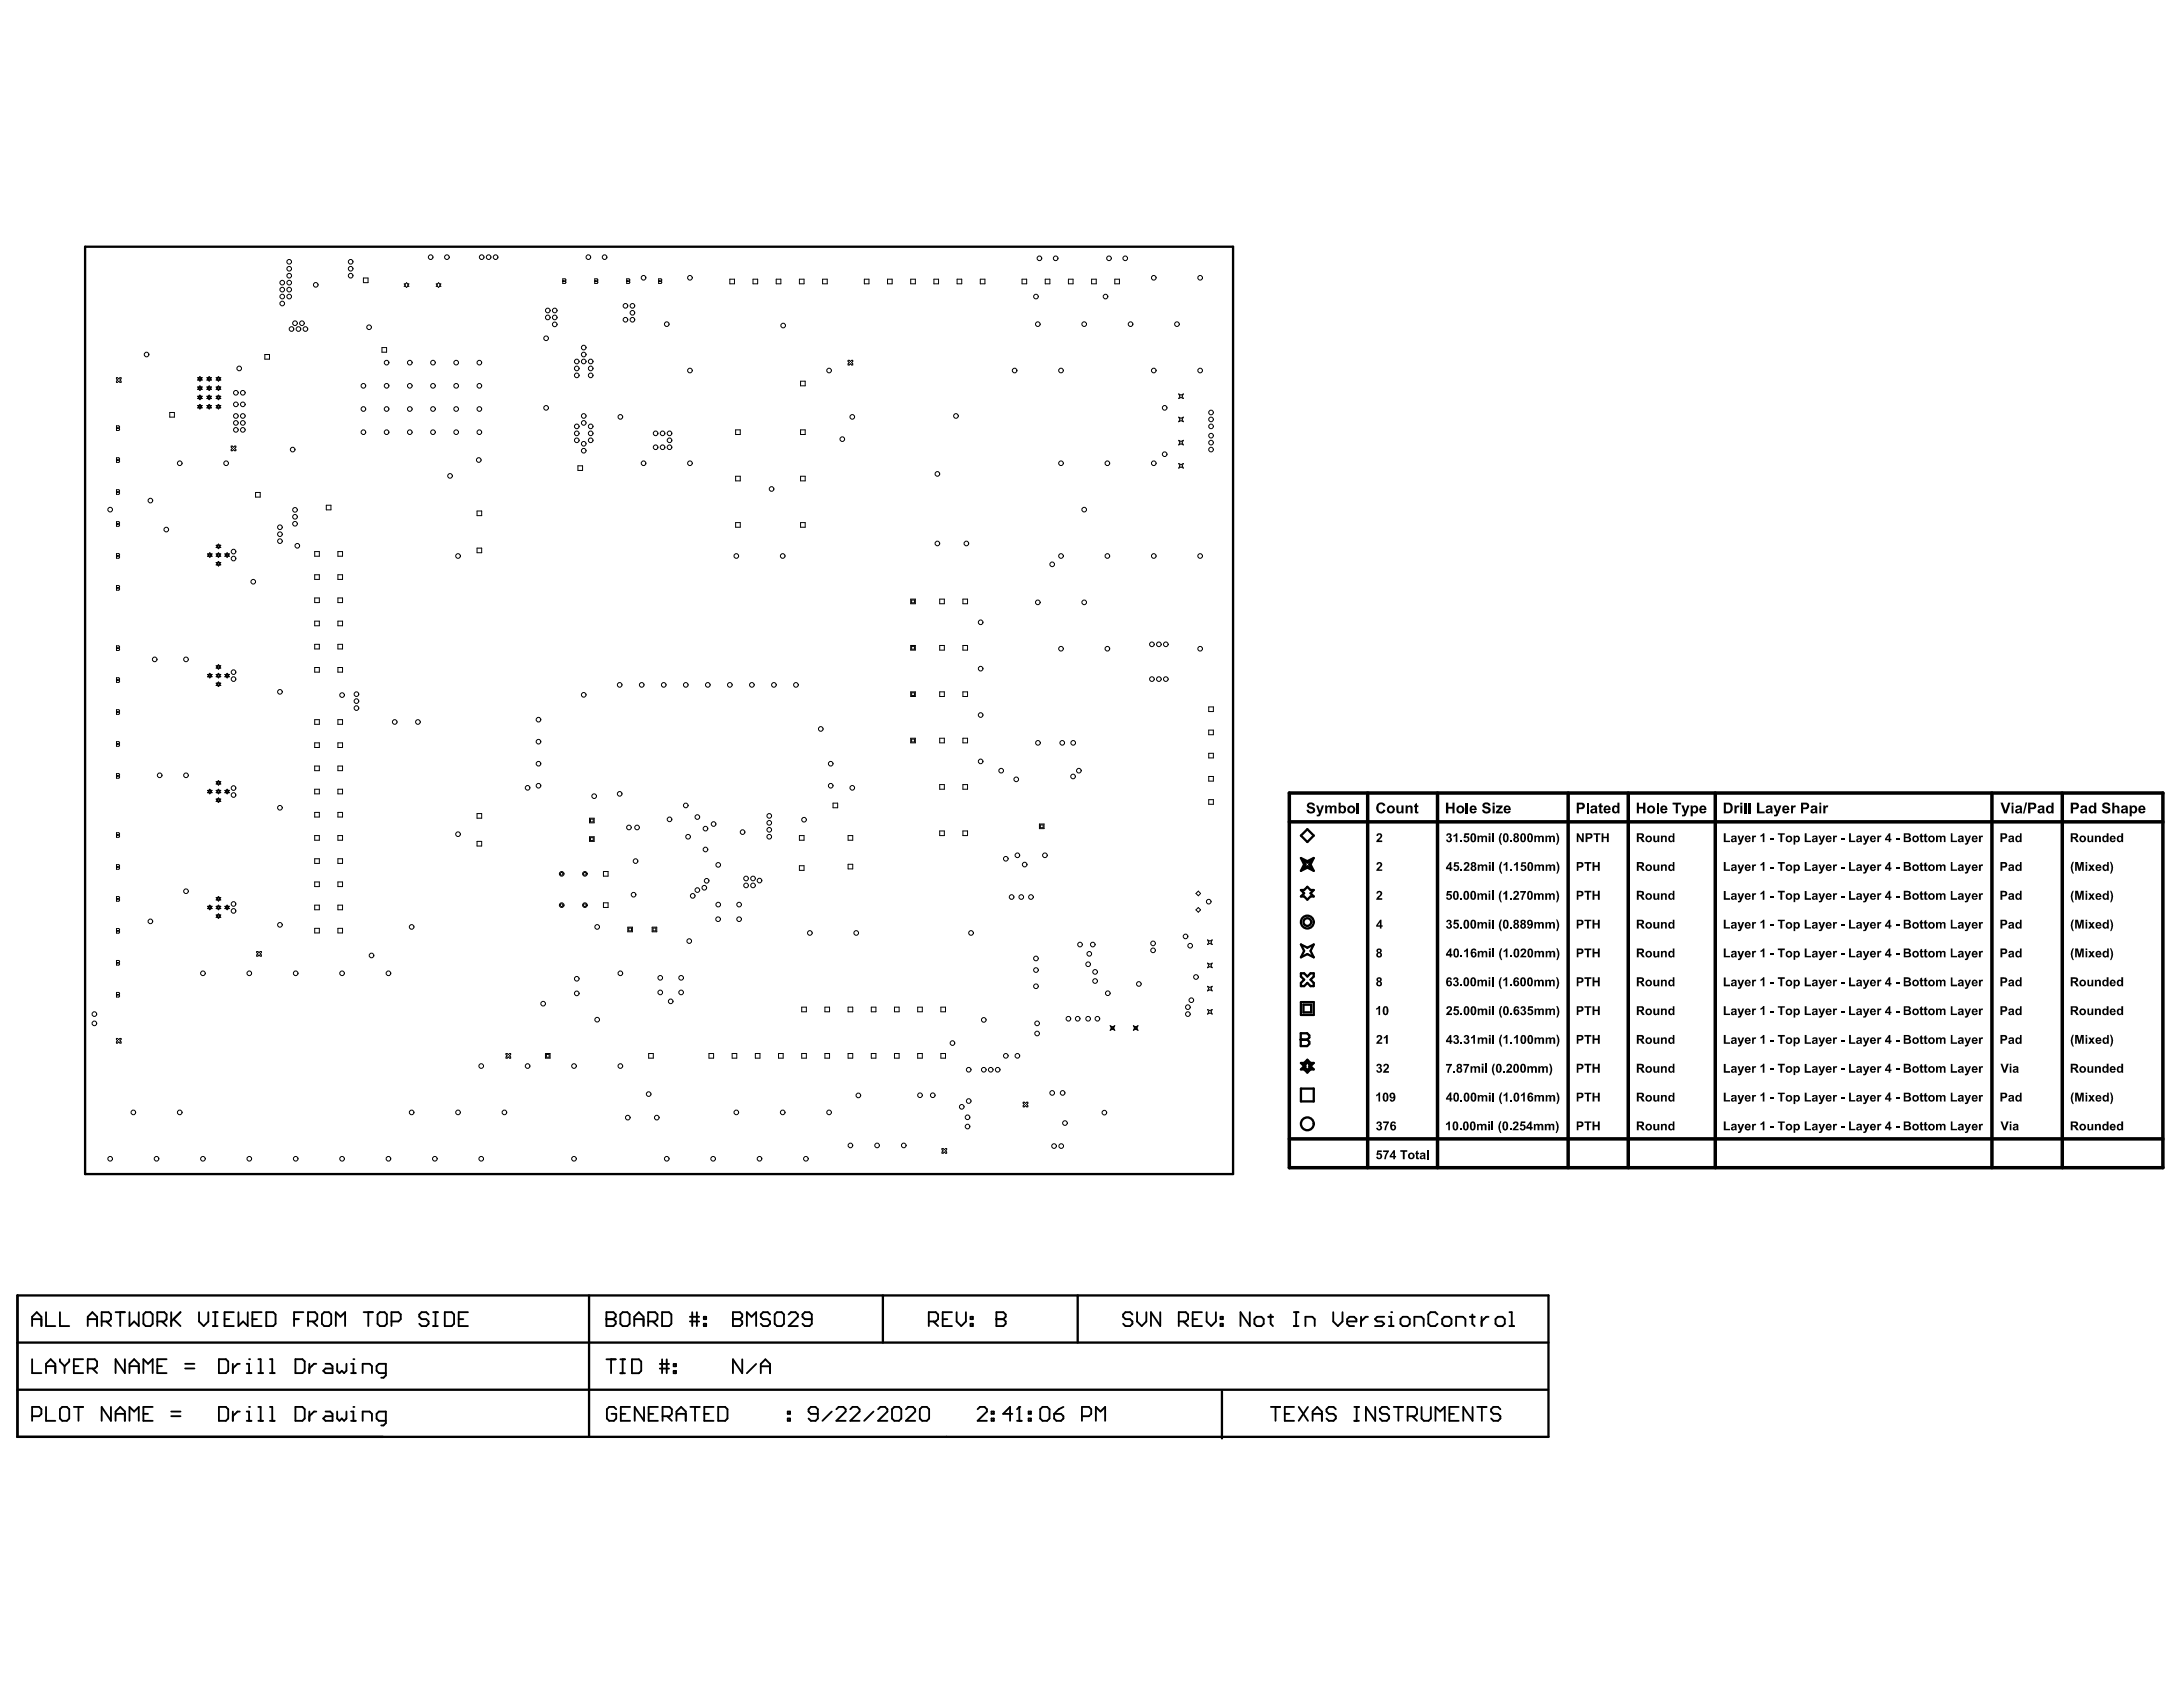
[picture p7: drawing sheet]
<svg xmlns="http://www.w3.org/2000/svg" width="279mm" height="216mm" viewBox="0 0 279 216" stroke-linecap="round" stroke-linejoin="round" font-family="sans-serif">
<g fill="none" stroke="#000" stroke-width=".3">
<path d="M10.9 31.6h146.9v118.7h-146.9zM166.5 113.9h.4l.4-.4 .4 .4h.4l-.4 .4 .4 .4h-.4l-.4 .4-.4-.4h-.4l.4-.4zM166.5 109.8l.8 .4 .8-.4-.4 .8 .4 .8-.8-.4-.8 .4 .4-.8zM166.5 106.9l.8-.8 .8 .8-.8 .9zM166.8 110.1l.5 .3 .5-.3-.2 .5 .2 .5-.5-.2-.5 .2 .3-.5zM166.5 133.1h.1M166.5 132.2h.8l.3 .3v.3l-.3 .3 .3 .2v.3l-.3 .3h-.8zM166.5 133.1h.8M166.5 136h.4l.4-.4 .4 .4h.4l-.4 .4 .4 .5h-.4l-.4 .4-.4-.4h-.4l.4-.5zM166.5 124.6h.4l.4 .4 .4-.4h.4v.4l-.4 .4 .4 .4v.4h-.4l-.4-.4-.4 .4h-.4v-.4l.4-.4-.4-.4zM166.5 128.3h1.6v1.6h-1.6zM166.5 139.3h1.6v1.7h-1.6z"/>
<path d="M166.5 120.9l.8 .4 .8-.4-.4 .8 .4 .8-.8-.4-.8 .4 .4-.8zM166.8 136.2h.3l.2-.2 .3 .2h.2l-.2 .2 .2 .3h-.2l-.3 .2-.2-.2h-.3l.3-.3zM166.8 128.6h1v1h-1zM2.2 165.8h196v18.1h-196zM2.2 177.9h195.9M2.2 171.8h196M75.4 165.8v18.1M113 165.8v6M137.9 165.8v6M156.4 178.1v6"/>
<circle cx="167.3" cy="118" r=".49"/>
<circle cx="167.3" cy="118" r=".82"/>
<circle cx="167.3" cy="143.8" r=".82"/>
</g>
<g fill="none" stroke="#000" stroke-width=".24">
<path d="M4.1 168.8h1.2M4.1 169.7v-1.2l.6-.6 .6 .6v1.2M4.1 173.9v1.8h1.2M5.9 167.9v1.8h1.2M5.9 175.7v-1.2l.6-.6 .6 .6v1.2M5.9 174.8h1.2M7.7 167.9v1.8h1.2M7.7 173.9v.3l.6 .6M8.3 174.8v.9M8.9 173.9v.3l-.6 .6M9.5 174.8h.5M10.6 173.9h-1.1v1.8h1.1"/>
<path d="M11.2 168.8h1.2M11.2 175.1h.9l.3-.3v-.6l-.3-.3h-.9v1.8M11.2 169.7v-1.2l.6-.6 .6 .6v1.2M11.8 175.1l.6 .6M13 169.1h.9l.3-.3v-.6l-.3-.3h-.9v1.8M13.6 169.1l.6 .6M14.8 167.9h1.2M15.4 167.9v1.8M16 173.9v1.8l-1.2-1.8v1.8M16.6 167.9v1.8l.6-.6 .6 .6v-1.8M16.6 175.7v-1.2l.6-.6 .6 .6v1.2M16.6 174.8h1.2"/>
<path d="M18.4 168.2l.3-.3h.5l.3 .3v1.2l-.3 .3h-.5l-.3-.3zM18.4 175.7v-1.8l.5 .6 .6-.6v1.8M20.1 169.1h.9l.3-.3v-.6l-.3-.3h-.9v1.8M20.1 174.8h.6M20.7 169.1l.6 .6M21.3 173.9h-1.2v1.8h1.2M21.9 167.9v1.8M22.2 168.8l.9 .9M23.1 167.9l-1.2 1.2M23.7 175.1h1.2M23.7 174.5h1.2M25.5 167.9v1.2l.6 .6 .6-.6v-1.2"/>
<path d="M27.3 169.7h.5M27.3 167.9h.5M27.6 167.9v1.8M28 173.9h.9l.3 .3v1.2l-.3 .3h-.9zM28.7 168.8h.6M29.8 174.5v1.2M29.9 167.9h-1.2v1.8h1.2M30.5 167.9v1.8l.6-.6 .6 .6v-1.8M30.7 174.5h-.3l-.6 .6M31.6 175.7h.6M31.6 174.5h.3v1.2M31.9 173.9h.1"/>
<path d="M32.3 168.8h.6M33.1 175.7h.6M33.1 173.9h.3v1.8M33.5 167.9h-1.2v1.8h1.2M34.1 167.9h.9l.3 .3v1.2l-.3 .3h-.9zM34.5 175.7h.6M34.5 173.9h.3v1.8M37.6 168.8h.6M37.8 173.9h.9l.3 .3v1.2l-.3 .3h-.9zM38.8 167.9h-1.2v1.8M39.4 169.1h.9l.3-.3v-.6l-.3-.3h-.9v1.8M39.6 174.5v1.2"/>
<path d="M40 169.1l.6 .6M40.5 174.5h-.3l-.6 .6M41.2 168.2l.3-.3h.6l.3 .3v1.2l-.3 .3h-.6l-.3-.3zM41.7 174.5h.6l.3 .3v.9h-.9l-.3-.3 .3-.3h.9M43 169.7v-1.8l.6 .6 .6-.6v1.8M43.2 174.5v.9l.2 .3 .3-.3 .3 .3 .3-.3v-.9M44.9 175.7h.6M44.9 174.5h.3v1.2M45.2 173.9h.1M46.4 175.7v-1.2h.9l.3 .3v.9M46.5 167.9h1.2M47.1 167.9v1.8"/>
<path d="M48.3 168.2l.3-.3h.6l.3 .3v1.2l-.3 .3h-.6l-.3-.3zM49.4 175.7h-.9l-.3-.3v-.6l.3-.3h.9v1.5l-.3 .3h-.3M50.1 169.1h.9l.3-.3v-.6l-.3-.3h-.9v1.8M54.9 168.2l-.3-.3h-.6l-.3 .3v.3l.3 .3h.6l.3 .3v.3l-.3 .3h-.6l-.3-.3M55.4 169.7h.6M55.4 167.9h.6M55.7 167.9v1.8M56.9 167.9h.9l.3 .3v1.2l-.3 .3h-.9zM58.7 168.8h.6M59.9 167.9h-1.2v1.8h1.2M77.6 168.8h.1M77.6 167.9h.9l.3 .3v.3l-.3 .3 .3 .3v.3l-.3 .3h-.9z"/>
<path d="M77.6 168.8h.9M77.6 174h1.2M78.2 174v1.7M79.4 168.2l.3-.3h.6l.3 .3v1.2l-.3 .3h-.6l-.3-.3zM79.4 175.7h.6M79.4 174h.6M79.7 174v1.7M80.9 174h.9l.3 .3v1.1l-.3 .3h-.9zM81.2 168.8h1.2M81.2 169.7v-1.2l.6-.6 .6 .6v1.2M83 169.1h.9l.2-.3v-.6l-.2-.3h-.9v1.8M83.6 169.1l.5 .6"/>
<path d="M84.4 174.6h1.2M84.4 175.2h1.2M84.7 167.9h.9l.3 .3v1.2l-.3 .3h-.9zM84.7 174v1.7M85.3 174v1.7M86.2 175.4h.3v.3h-.3zM86.2 174.6h.3v.3h-.3zM88.3 168.5h1.2M88.3 169.1h1.2M88.6 167.9v1.8M89.2 167.9v1.8M90.1 169.4h.3v.3h-.3z"/>
<path d="M90.1 168.5h.3v.3h-.3zM93.8 168.8h.1M93.8 167.9h.9l.3 .3v.3l-.3 .3 .3 .3v.3l-.3 .3h-.9zM93.8 168.8h.9M95 174v1.7l-1.2-1.7v1.7M95.6 169.7v-1.8l.6 .6 .6-.6v1.8M96.8 174.6l-1.2 1.1M97.4 175.7v-1.1l.6-.6 .6 .6v1.1M97.4 174.9h1.2M98.6 168.2l-.3-.3h-.6l-.3 .3v.3l.3 .3h.6l.3 .3v.3l-.3 .3h-.6l-.3-.3M99.2 168.2l.2-.3h.6l.3 .3v1.2l-.3 .3h-.6l-.2-.3zM100.9 168.2l.3-.3h.6l.3 .3v.3l-1.2 1.2h1.2"/>
<path d="M103.9 168.8h-.9l-.3-.3v-.3l.3-.3h.6l.3 .3v1.2l-.3 .3h-.6l-.3-.3M118.9 169.1h.9l.3-.3v-.6l-.3-.3h-.9v1.8M119.5 169.1l.6 .6M120.7 168.8h.6M121.8 167.9h-1.1v1.8h1.1M122.4 167.9v1.2l.6 .6 .6-.6v-1.2M124.2 169.4h.3v.3h-.3zM124.2 168.5h.3v.3h-.3zM127.5 168.8h.1M127.5 167.9h.9l.3 .3v.3l-.3 .3 .3 .3v.3l-.3 .3h-.9zM127.5 168.8h.9M144.9 168.2l-.3-.3h-.6l-.2 .3v.3l.2 .3h.6l.3 .3v.3l-.3 .3h-.6l-.2-.3"/>
<path d="M145.5 167.9v1.2l.6 .6 .6-.6v-1.2M148.5 167.9v1.8l-1.2-1.8v1.8M150.9 169.1h.9l.3-.3v-.6l-.3-.3h-.9v1.8M151.5 169.1l.6 .6M152.7 168.8h.5M153.8 167.9h-1.1v1.8h1.1M154.4 167.9v1.2l.6 .6 .6-.6v-1.2M156.2 169.4h.3v.3h-.3zM156.2 168.5h.3v.3h-.3zM160 167.9v1.8l-1.2-1.8v1.8M160.6 168.8l.2-.3h.6l.3 .3v.6l-.3 .3h-.6l-.2-.3zM162.3 168.5h.6"/>
<path d="M162.6 168.2v1.2l.3 .3M165.6 169.7h.6M165.6 167.9h.6M165.9 167.9v1.8M167.1 169.7v-1.2h.9l.3 .3v.9M170.6 167.9v1.2l.6 .6 .6-.6v-1.2M172.4 169.1h1.2v-.3l-.3-.3h-.6l-.3 .3v.6l.3 .3h.6M174.2 168.5v1.2M175.1 168.5h-.3l-.6 .6M177.2 168.5h-.9l-.3 .3 .3 .3h.6l.3 .3-.3 .3h-.9M177.8 169.7h.6M177.8 168.5h.3v1.2"/>
<path d="M178.1 167.9h.1M179.5 168.5h.6l.3 .3v.6l-.3 .3h-.6l-.3-.3v-.6zM181 169.7v-1.2h.9l.3 .3v.9M184 168.2l-.3-.3h-.6l-.3 .3v1.2l.3 .3h.6l.3-.3M184.6 168.8l.3-.3h.6l.3 .3v.6l-.3 .3h-.6l-.3-.3zM186.4 169.7v-1.2h.9l.3 .3v.9M188.1 168.5h.6M188.4 168.2v1.2l.3 .3M189.6 168.5v1.2M190.5 168.5h-.3l-.6 .6M191.4 168.8l.3-.3h.6l.3 .3v.6l-.3 .3h-.6l-.3-.3zM193.2 169.7h.6"/>
<path d="M193.2 167.9h.3v1.8M4.1 181.2h.9l.3-.3v-.5l-.3-.3h-.9v1.7M5.9 180.1v1.7h1.2M7.7 180.4l.3-.3h.6l.3 .3v1.1l-.3 .3h-.6l-.3-.3zM9.5 180.1h1.1M10 180.1v1.7M14.2 180.1v1.7l-1.2-1.7v1.7M14.8 181.8v-1.2l.6-.5 .6 .5v1.2M14.8 180.9h1.2M16.6 181.8v-1.7l.6 .5 .6-.5v1.7M18.4 180.9h.5M19.5 180.1h-1.1v1.7h1.1"/>
<path d="M21.9 181.2h1.2M21.9 180.6h1.2M28 180.1h.9l.3 .3v1.1l-.3 .3h-.9zM29.8 180.6v1.2M30.7 180.6h-.3l-.6 .6M31.6 181.8h.6M31.6 180.6h.3v1.2M31.9 180.1h.1M33.1 180.1h.3v1.7M33.1 181.8h.6M34.5 180.1h.3v1.7M34.5 181.8h.6"/>
<path d="M37.8 180.1h.9l.3 .3v1.1l-.3 .3h-.9zM39.6 180.6v1.2M40.5 180.6h-.3l-.6 .6M41.7 180.6h.6l.3 .3v.9h-.9l-.3-.3 .3-.3h.9M43.2 180.6v.9l.2 .3 .3-.3 .3 .3 .3-.3v-.9M44.9 181.8h.6M44.9 180.6h.3v1.2M45.2 180.1h.1M46.4 181.8v-1.2h.9l.3 .3v.9M49.4 181.8h-.9l-.3-.3v-.6l.3-.3h.9v1.5l-.3 .3h-.3M78.9 180.4l-.3-.3h-.6l-.3 .3v1.1l.3 .3h.6l.3-.3v-.6h-.6M79.5 180.9h.6"/>
<path d="M80.6 180.1h-1.1v1.7h1.1M82.4 180.1v1.7l-1.2-1.7v1.7M83 180.9h.6M84.2 180.1h-1.2v1.7h1.2M84.8 181.2h.9l.3-.3v-.5l-.3-.3h-.9v1.7M85.4 181.2l.6 .6M86.6 180.9h1.2M86.6 181.8v-1.2l.6-.5 .6 .5v1.2M88.4 180.1h1.1M89 180.1v1.7M90.1 180.9h.6M91.3 180.1h-1.2v1.7h1.2"/>
<path d="M91.9 180.1h.9l.3 .3v1.1l-.3 .3h-.9zM100.8 181.5h.3v.3h-.3zM100.8 180.6h.3v.3h-.3zM104.7 180.9h-.9l-.3-.3v-.2l.3-.3h.6l.3 .3v1.1l-.3 .3h-.6l-.3-.3M106.5 180.6l-1.2 1.2M107 180.4l.3-.3h.6l.3 .3v.2l-1.2 1.2h1.2M108.8 180.4l.3-.3h.6l.3 .3v.2l-1.2 1.2h1.2M111.8 180.6l-1.2 1.2M112.4 180.4l.3-.3h.6l.3 .3v.2l-1.2 1.2h1.2M114.2 180.4l.3-.3h.6l.3 .3v1.1l-.3 .3h-.6l-.3-.3zM115.9 180.4l.3-.3h.6l.3 .3v.2l-1.2 1.2h1.2M117.7 180.4l.3-.3h.6l.3 .3v1.1l-.3 .3h-.6l-.3-.3z"/>
<path d="M125.1 180.4l.3-.3h.6l.3 .3v.2l-1.2 1.2h1.2M126.9 181.5h.3v.3h-.3zM126.9 180.6h.3v.3h-.3zM129.6 180.9h-1.2l.9-.8v1.7M130.2 181.8h.6M130.5 180.1h.1M130.5 180.1v1.7M130.5 180.1l-.3 .3M131.7 181.5h.3v.3h-.3zM131.7 180.6h.3v.3h-.3zM133.1 180.4l.3-.3h.6l.3 .3v1.1l-.3 .3h-.6l-.3-.3zM134.9 180.9h.9l.3 .3v.3l-.3 .3h-.6l-.3-.3z"/>
<path d="M136.1 180.1l-.6 .3-.6 .5M138.5 181.2h.9l.3-.3v-.5l-.3-.3h-.9v1.7M140.3 181.8v-1.7l.6 .5 .5-.5v1.7M162.7 180.1h1.1M163.3 180.1v1.7M164.4 180.9h.6M165.6 180.1h-1.2v1.7h1.2M166.2 180.1l1.2 1.7M167.4 180.1l-1.2 1.7M168 180.9h1.2M168 181.8v-1.2l.6-.5 .6 .5v1.2M171 180.4l-.3-.3h-.6l-.3 .3v.2l.3 .3h.6l.3 .3v.3l-.3 .3h-.6l-.3-.3"/>
<path d="M173.3 180.1h.6M173.3 181.8h.6M173.6 180.1v1.7M176 180.1v1.7l-1.2-1.7v1.7M177.8 180.4l-.3-.3h-.6l-.3 .3v.2l.3 .3h.6l.3 .3v.3l-.3 .3h-.6l-.3-.3M178.4 180.1h1.2M179 180.1v1.7M180.2 181.2h.9l.3-.3v-.5l-.3-.3h-.9v1.7M180.8 181.2l.6 .6M181.9 180.1v1.4l.3 .3h.6l.3-.3v-1.4M183.7 181.8v-1.7l.6 .5 .6-.5v1.7M185.5 180.9h.6"/>
<path d="M186.7 180.1h-1.2v1.7h1.2M188.5 180.1v1.7l-1.2-1.7v1.7M189.1 180.1h1.2M189.7 180.1v1.7M192 180.4l-.3-.3h-.6l-.3 .3v.2l.3 .3h.6l.3 .3v.3l-.3 .3h-.6l-.3-.3"/>
</g>
<g fill="none" stroke="#000" stroke-width=".13">
<path d="M46.5 35.6h.6v.6h-.6zM51.7 36.3h.2l.1-.1 .2 .1h.1l-.1 .2 .1 .1h-.1l-.2 .2-.1-.2h-.2l.2-.1zM55.8 36.3h.2l.1-.1 .2 .1h.1l-.1 .2 .1 .1h-.1l-.2 .2-.1-.2h-.2l.2-.1zM72 36h.1M72 35.7h.3l.1 .1-.1 .2 .1 .2-.1 .1h-.3zM72 36h.3M76.1 36h.1M76.1 35.7h.3l.1 .1-.1 .2 .1 .2-.1 .1h-.3zM76.1 36h.3M80.2 36h.1M80.2 35.7h.3l.1 .1-.1 .2 .1 .2-.1 .1h-.3zM80.2 36h.3"/>
<path d="M84.3 36h.1M84.3 35.7h.3l.1 .1-.1 .2 .1 .2-.1 .1h-.3zM84.3 36h.3M93.4 35.7h.6v.6h-.6zM96.4 35.7h.6v.6h-.6zM99.3 35.7h.6v.6h-.6zM102.3 35.7h.6v.6h-.6zM105.3 35.7h.6v.6h-.6zM110.6 35.7h.6v.6h-.6zM113.6 35.7h.6v.6h-.6zM116.6 35.7h.6v.6h-.6zM119.5 35.7h.6v.6h-.6z"/>
<path d="M122.5 35.7h.6v.6h-.6zM125.5 35.7h.6v.6h-.6zM130.8 35.7h.6v.6h-.6zM133.8 35.7h.6v.6h-.6zM136.7 35.7h.6v.6h-.6zM139.7 35.7h.6v.6h-.6zM142.7 35.7h.6v.6h-.6zM14.9 48.3h.1l.2 .2 .1-.2h.2v.2l-.2 .1 .2 .2v.1h-.2l-.1-.1-.2 .1h-.1v-.1l.1-.2-.1-.1zM14.9 58.9h.1M14.9 54.8h.1M14.9 54.5h.3l.1 .1-.1 .2 .1 .2-.1 .1h-.3zM14.9 58.6h.3l.1 .1-.1 .2 .1 .2-.1 .1h-.3z"/>
<path d="M14.9 58.9h.3M14.9 54.8h.3M21.7 52.8h.6v.6h-.6zM25.3 48.3h.1l.2-.1 .1 .1h.2l-.2 .2 .2 .1h-.2l-.1 .2-.2-.2h-.1l.1-.1zM25.3 51.9h.1l.2-.1 .1 .1h.2l-.2 .1 .2 .2h-.2l-.1 .1-.2-.1h-.1l.1-.2zM25.3 49.5h.1l.2-.1 .1 .1h.2l-.2 .2 .2 .1h-.2l-.1 .2-.2-.2h-.1l.1-.1zM25.3 50.7h.1l.2-.1 .1 .1h.2l-.2 .2 .2 .1h-.2l-.1 .2-.2-.2h-.1l.1-.1zM25.4 52l.2-.1 .2 .1h-.1l.1 .1-.2 .1-.2-.1 .1-.1zM25.4 49.6l.2-.1 .2 .1-.1 .1 .1 .1-.2 .1-.2-.1 .1-.1zM25.4 50.8l.2-.1 .2 .1-.1 .1 .1 .1h-.2h-.2l.1-.1zM25.4 48.4l.2-.1 .2 .1-.1 .1 .1 .1-.2 .1-.2-.1 .1-.1zM26.5 48.3h.1l.2-.1 .1 .1h.2l-.2 .2 .2 .1h-.2l-.1 .2-.2-.2h-.1l.1-.1z"/>
<path d="M26.5 50.7h.1l.2-.1 .1 .1h.2l-.2 .2 .2 .1h-.2l-.1 .2-.2-.2h-.1l.1-.1zM26.5 51.9h.1l.2-.1 .1 .1h.2l-.2 .1 .2 .2h-.2l-.1 .1-.2-.1h-.1l.1-.2zM26.5 49.5h.1l.2-.1 .1 .1h.2l-.2 .2 .2 .1h-.2l-.1 .2-.2-.2h-.1l.1-.1zM26.6 50.8l.2-.1 .2 .1-.1 .1 .1 .1h-.2h-.2l.1-.1zM26.6 52l.2-.1 .2 .1h-.1l.1 .1-.2 .1-.2-.1 .1-.1zM26.6 48.4l.2-.1 .2 .1-.1 .1 .1 .1-.2 .1-.2-.1 .1-.1zM26.6 49.6l.2-.1 .2 .1-.1 .1 .1 .1-.2 .1-.2-.1 .1-.1zM27.7 48.3h.1l.2-.1 .1 .1h.2l-.2 .2 .2 .1h-.2l-.1 .2-.2-.2h-.1l.1-.1zM27.7 49.5h.1l.2-.1 .1 .1h.2l-.2 .2 .2 .1h-.2l-.1 .2-.2-.2h-.1l.1-.1zM27.7 51.9h.1l.2-.1 .1 .1h.2l-.2 .1 .2 .2h-.2l-.1 .1-.2-.1h-.1l.1-.2zM27.7 50.7h.1l.2-.1 .1 .1h.2l-.2 .2 .2 .1h-.2l-.1 .2-.2-.2h-.1l.1-.1zM27.8 49.6l.2-.1 .1 .1-.1 .1 .1 .1-.1 .1-.2-.1 .1-.1z"/>
<path d="M27.8 52l.2-.1 .1 .1h-.1l.1 .1-.1 .1-.2-.1 .1-.1zM27.8 48.4l.2-.1 .1 .1-.1 .1 .1 .1-.1 .1-.2-.1 .1-.1zM27.8 50.8l.2-.1 .1 .1-.1 .1 .1 .1h-.1h-.2l.1-.1zM29.6 57.1h.1l.2 .1 .1-.1h.2v.1l-.2 .2 .2 .1v.2h-.2l-.1-.2-.2 .2h-.1v-.2l.1-.1-.1-.2zM33.9 45.4h.6v.6h-.6zM48.9 44.5h.6v.6h-.6zM74 59.6h.6v.6h-.6zM94.2 55h.5v.6h-.5zM102.5 55h.6v.6h-.6zM102.5 48.8h.6v.6h-.6zM108.5 46.1h.2l.1 .2 .2-.2h.1v.2l-.1 .1 .1 .2v.1h-.1l-.2-.1-.1 .1h-.2v-.1l.2-.2-.2-.1zM150.9 59.3l.3 .2 .3-.2-.2 .3 .2 .3-.3-.1-.3 .1 .1-.3z"/>
<path d="M150.9 56.4l.3 .1 .3-.1-.2 .2 .2 .3-.3-.1-.3 .1 .1-.3zM150.9 53.4l.3 .1 .3-.1-.2 .3 .2 .3-.3-.2-.3 .2 .1-.3zM150.9 50.4l.3 .2 .3-.2-.2 .3 .2 .3-.3-.1-.3 .1 .1-.3zM14.9 75.2h.1M14.9 71.1h.1M14.9 67.1h.1M14.9 63h.1M14.9 62.7h.3l.1 .1-.1 .2 .1 .2-.1 .1h-.3zM14.9 66.8h.3l.1 .1-.1 .2 .1 .2-.1 .1h-.3zM14.9 70.8h.3l.1 .1-.1 .2 .1 .2-.1 .1h-.3zM14.9 74.9h.3l.1 .1-.1 .2 .1 .2-.1 .1h-.3zM14.9 75.2h.3"/>
<path d="M14.9 71.1h.3M14.9 67.1h.3M14.9 63h.3M26.6 70.9h.1l.2-.2 .1 .2h.1l-.1 .1 .1 .2h-.1l-.1 .1-.2-.1h-.1l.1-.2zM26.7 70.9h.2h.1l-.1 .1 .1 .1-.1 .1-.2-.1 .1-.1zM27.7 70.9h.1l.2-.2 .1 .2h.2l-.2 .1 .2 .2h-.2l-.1 .1-.2-.1h-.1l.1-.2zM27.7 69.8h.1l.2-.2 .1 .2h.2l-.2 .1 .2 .2h-.2l-.1 .1-.2-.1h-.1l.1-.2zM27.7 72h.1l.2-.2 .1 .2h.2l-.2 .1 .2 .2h-.2l-.1 .1-.2-.1h-.1l.1-.2zM27.8 70.9h.2h.1l-.1 .1 .1 .1-.1 .1-.2-.1 .1-.1zM27.8 69.8l.2-.1 .1 .1-.1 .1 .1 .1-.1 .1-.2-.1 .1-.1zM27.8 72.1l.2-.1 .1 .1h-.1l.1 .1-.1 .1-.2-.1 .1-.1zM28.8 70.9h.1l.2-.2 .1 .2h.2l-.2 .1 .2 .2h-.2l-.1 .1-.2-.1h-.1l.1-.2z"/>
<path d="M28.9 70.9h.2h.1v.1v.1l-.1 .1-.2-.1 .1-.1zM32.7 63h.6v.6h-.6zM40.3 70.6h.6v.6h-.6zM40.3 73.6h.6v.6h-.6zM40.3 76.5h.6v.6h-.6zM40.3 79.5h.6v.6h-.6zM41.8 64.7h.6v.6h-.6zM43.2 70.6h.6v.6h-.6zM43.2 79.5h.6v.6h-.6zM43.2 76.5h.6v.6h-.6zM43.2 73.6h.6v.6h-.6zM61.1 65.4h.5v.6h-.5z"/>
<path d="M61.1 70.1h.5v.6h-.5zM94.2 60.9h.5v.6h-.5zM94.2 66.9h.5v.6h-.5zM102.5 66.9h.6v.6h-.6zM102.5 60.9h.6v.6h-.6zM116.6 76.7h.6v.6h-.6zM116.7 76.8h.3v.3h-.3zM120.3 76.7h.6v.6h-.6zM123.2 76.7h.6v.6h-.6zM14.9 99.3h.1M14.9 95.2h.1M14.9 87h.1"/>
<path d="M14.9 82.9h.1M14.9 91.1h.1M14.9 82.7h.3h.1l-.1 .2 .1 .2-.1 .1h-.3zM14.9 86.7h.3l.1 .1-.1 .2 .1 .2-.1 .1h-.3zM14.9 90.8h.3l.1 .1-.1 .2 .1 .2-.1 .1h-.3zM14.9 94.9h.3l.1 .1-.1 .2 .1 .2-.1 .1h-.3zM14.9 99h.3l.1 .1-.1 .2 .1 .2-.1 .1h-.3zM14.9 99.3h.3M14.9 95.2h.3M14.9 87h.3M14.9 82.9h.3M14.9 91.1h.3"/>
<path d="M26.6 86.3h.1l.2-.1 .1 .1h.1l-.1 .2 .1 .1h-.1l-.1 .2-.2-.2h-.1l.1-.1zM26.7 86.4l.2-.1 .1 .1-.1 .1 .1 .1h-.1h-.2l.1-.1zM27.7 87.4h.1l.2-.1 .1 .1h.2l-.2 .2 .2 .1h-.2l-.1 .2-.2-.2h-.1l.1-.1zM27.7 86.3h.1l.2-.1 .1 .1h.2l-.2 .2 .2 .1h-.2l-.1 .2-.2-.2h-.1l.1-.1zM27.7 85.2h.1l.2-.1 .1 .1h.2l-.2 .2 .2 .1h-.2l-.1 .2-.2-.2h-.1l.1-.1zM27.8 87.5l.2-.1 .1 .1-.1 .1 .1 .1-.1 .1-.2-.1 .1-.1zM27.8 86.4l.2-.1 .1 .1-.1 .1 .1 .1h-.1h-.2l.1-.1zM27.8 85.3l.2-.1 .1 .1-.1 .1h.1l-.1 .1-.2-.1h.1zM28.8 86.3h.1l.2-.1 .1 .1h.2l-.2 .2 .2 .1h-.2l-.1 .2-.2-.2h-.1l.1-.1zM28.9 86.4l.2-.1 .1 .1v.1v.1h-.1h-.2l.1-.1zM40.3 85.4h.6v.6h-.6zM40.3 82.5h.6v.6h-.6z"/>
<path d="M40.3 92.1h.6v.6h-.6zM40.3 95.1h.6v.6h-.6zM40.3 98h.6v.6h-.6zM43.2 85.4h.6v.6h-.6zM43.2 98h.6v.6h-.6zM43.2 95.1h.6v.6h-.6zM43.2 92.1h.6v.6h-.6zM43.2 82.5h.6v.6h-.6zM116.6 94.5h.6v.6h-.6zM116.6 82.6h.6v.6h-.6zM116.6 88.5h.6v.6h-.6zM116.7 82.7h.3v.4h-.3z"/>
<path d="M116.7 88.7h.3v.3h-.3zM116.7 94.6h.3v.4h-.3zM120.3 94.5h.6v.6h-.6zM120.3 88.5h.6v.6h-.6zM120.3 82.6h.6v.6h-.6zM123.2 94.5h.6v.6h-.6zM123.2 88.5h.6v.6h-.6zM123.2 82.6h.6v.6h-.6zM154.7 90.5h.6v.6h-.6zM154.7 93.4h.6v.6h-.6zM154.7 96.4h.6v.6h-.6zM154.7 99.4h.6v.6h-.6z"/>
<path d="M14.9 119.1h.1M14.9 111h.1M14.9 106.9h.1M14.9 115h.1M14.9 106.6h.3l.1 .1-.1 .2 .1 .2-.1 .1h-.3zM14.9 110.7h.3l.1 .1-.1 .2 .1 .2h-.1h-.3zM14.9 114.7h.3l.1 .1-.1 .2 .1 .2-.1 .1h-.3zM14.9 118.8h.3l.1 .1-.1 .2 .1 .2-.1 .1h-.3zM14.9 119.1h.3M14.9 111h.3M14.9 106.9h.3M14.9 115h.3"/>
<path d="M26.6 116h.1l.2-.2 .1 .2h.1l-.1 .1 .1 .2h-.1l-.1 .1-.2-.1h-.1l.1-.2zM26.6 101.2h.1l.2-.2 .1 .2h.1l-.1 .1 .1 .1h-.1l-.1 .2-.2-.2h-.1l.1-.1zM26.7 116h.2h.1l-.1 .1 .1 .1-.1 .1-.2-.1 .1-.1zM26.7 101.2l.2-.1 .1 .1-.1 .1 .1 .1-.1 .1-.2-.1 .1-.1zM27.7 116h.1l.2-.2 .1 .2h.2l-.2 .1 .2 .2h-.2l-.1 .1-.2-.1h-.1l.1-.2zM27.7 114.9h.1l.2-.2 .1 .2h.2l-.2 .1 .2 .2h-.2l-.1 .1-.2-.1h-.1l.1-.2zM27.7 117.1h.1l.2-.2 .1 .2h.2l-.2 .1 .2 .2h-.2l-.1 .1-.2-.1h-.1l.1-.2zM27.7 101.2h.1l.2-.2 .1 .2h.2l-.2 .1 .2 .1h-.2l-.1 .2-.2-.2h-.1l.1-.1zM27.7 102.3h.1l.2-.2 .1 .2h.2l-.2 .1 .2 .2h-.2l-.1 .1-.2-.1h-.1l.1-.2zM27.7 100h.1l.2-.1 .1 .1h.2l-.2 .2 .2 .1h-.2l-.1 .2-.2-.2h-.1l.1-.1zM27.8 116h.2h.1l-.1 .1 .1 .1-.1 .1-.2-.1 .1-.1zM27.8 114.9l.2-.1 .1 .1-.1 .1 .1 .1-.1 .1-.2-.1 .1-.1z"/>
<path d="M27.8 117.2l.2-.1 .1 .1h-.1l.1 .1-.1 .1-.2-.1 .1-.1zM27.8 101.2l.2-.1 .1 .1-.1 .1 .1 .1-.1 .1-.2-.1 .1-.1zM27.8 102.3l.2-.1 .1 .1-.1 .1 .1 .1-.1 .1-.2-.1 .1-.1zM27.8 100.1l.2-.1 .1 .1-.1 .1 .1 .1-.1 .1-.2-.1 .1-.1zM28.8 116h.1l.2-.2 .1 .2h.2l-.2 .1 .2 .2h-.2l-.1 .1-.2-.1h-.1l.1-.2zM28.8 101.2h.1l.2-.2 .1 .2h.2l-.2 .1 .2 .1h-.2l-.1 .2-.2-.2h-.1l.1-.1zM28.9 116h.2h.1v.1v.1l-.1 .1-.2-.1 .1-.1zM28.9 101.2l.2-.1 .1 .1v.1v.1l-.1 .1-.2-.1 .1-.1zM40.3 101h.6v.6h-.6zM40.3 104h.6v.6h-.6zM40.3 106.9h.6v.6h-.6zM40.3 109.9h.6v.6h-.6z"/>
<path d="M40.3 112.9h.6v.6h-.6zM40.3 115.8h.6v.6h-.6zM40.3 118.8h.6v.6h-.6zM43.2 118.8h.6v.6h-.6zM43.2 115.8h.6v.6h-.6zM43.2 112.9h.6v.6h-.6zM43.2 109.9h.6v.6h-.6zM43.2 106.9h.6v.6h-.6zM43.2 104h.6v.6h-.6zM43.2 101h.6v.6h-.6zM61.1 104.1h.5v.6h-.5zM61.1 107.7h.5v.6h-.5z"/>
<path d="M75.5 104.7h.5v.6h-.5zM75.5 107.1h.5v.6h-.5zM75.6 104.8h.3v.4h-.3zM75.6 107.2h.3v.4h-.3zM77.2 111.5h.6v.6h-.6zM77.2 115.5h.6v.6h-.6zM80.3 118.7h.6v.6h-.6zM80.5 118.8h.3v.3h-.3zM83.5 118.7h.6v.6h-.6zM83.6 118.8h.3v.3h-.3zM102.3 106.9h.6v.6h-.6zM102.3 110.8h.6v.6h-.6z"/>
<path d="M106.6 102.8h.6v.6h-.6zM108.5 106.9h.6v.6h-.6zM108.5 110.6h.6v.6h-.6zM120.3 106.3h.6v.6h-.6zM120.3 100.4h.6v.6h-.6zM123.2 106.3h.6v.6h-.6zM123.2 100.4h.6v.6h-.6zM133 105.5h.6v.5h-.6zM133.2 105.6h.3v.3h-.3zM153.1 114.3l.3-.3 .3 .3-.3 .3zM153.1 116.4l.3-.3 .3 .3-.3 .3zM154.7 102.3h.6v.6h-.6z"/>
<path d="M14.9 132.9h.1l.2 .1 .1-.1h.2v.1l-.2 .2 .2 .1v.2h-.2l-.1-.2-.2 .2h-.1v-.2l.1-.1-.1-.2zM14.9 127.3h.1M14.9 123.2h.1M14.9 122.9h.3l.1 .1-.1 .2 .1 .2-.1 .1h-.3zM14.9 127h.3l.1 .1-.1 .2 .1 .2-.1 .1h-.3zM14.9 127.3h.3M14.9 123.2h.3M32.9 121.8h.1l.2 .1 .1-.1h.2v.1l-.2 .2 .2 .1v.2h-.2l-.1-.2-.2 .2h-.1v-.2l.1-.1-.1-.2zM64.8 134.8h.1l.2 .2 .1-.2h.2v.2l-.2 .1 .2 .2v.1h-.2l-.1-.1-.2 .1h-.1v-.1l.1-.2-.1-.1zM69.8 134.8h.6v.6h-.6zM69.9 134.9h.4v.4h-.4zM83 134.8h.6v.6h-.6z"/>
<path d="M90.7 134.8h.6v.6h-.6zM93.7 134.8h.6v.6h-.6zM96.7 134.8h.6v.6h-.6zM99.6 134.8h.6v.6h-.6zM102.6 134.8h.6v.6h-.6zM102.6 128.9h.6v.6h-.6zM105.6 134.8h.6v.6h-.6zM105.6 128.9h.6v.6h-.6zM108.5 134.8h.6v.6h-.6zM108.5 128.9h.6v.6h-.6zM111.5 134.8h.6v.6h-.6zM111.5 128.9h.6v.6h-.6z"/>
<path d="M114.5 134.8h.6v.6h-.6zM114.5 128.9h.6v.6h-.6zM117.5 134.8h.5v.6h-.5zM117.5 128.9h.5v.6h-.5zM120.4 134.8h.6v.6h-.6zM120.4 128.9h.6v.6h-.6zM142.1 131.3l.3 .1 .3-.1-.2 .3 .2 .3-.3-.2-.3 .2 .1-.3zM142.2 131.4l.2 .1 .2-.1-.1 .2 .1 .1h-.2h-.2l.1-.1zM145.1 131.3l.3 .1 .3-.1-.2 .3 .2 .3-.3-.2-.3 .2 .1-.3zM145.2 131.4l.2 .1 .1-.1-.1 .2 .1 .1h-.1h-.2l.1-.1zM154.6 126.2l.3 .2 .2-.2-.1 .3 .1 .3-.2-.1-.3 .1 .1-.3zM154.6 129.2l.3 .1 .2-.1-.1 .3 .1 .3-.2-.2-.3 .2 .1-.3z"/>
<path d="M154.6 123.3l.3 .1 .2-.1-.1 .3 .1 .3-.2-.2-.3 .2 .1-.3zM154.6 120.3l.3 .1 .2-.1-.1 .3 .1 .3-.2-.2-.3 .2 .1-.3zM120.6 147h.1l.2 .1 .1-.1h.2v.1l-.2 .2 .2 .1v.2h-.2l-.1-.2-.2 .2h-.1v-.2l.1-.1-.1-.2zM131 141.1h.1l.2 .1 .1-.1h.2v.1l-.2 .2 .2 .1v.2h-.2l-.1-.2-.2 .2h-.1v-.2l.1-.1-.1-.2z"/>
<circle cx="36.1" cy="38.8" r=".3"/>
<circle cx="36.1" cy="37.1" r=".3"/>
<circle cx="36.1" cy="38" r=".3"/>
<circle cx="36.1" cy="36.2" r=".3"/>
<circle cx="37" cy="37.1" r=".3"/>
<circle cx="37" cy="38" r=".3"/>
<circle cx="37" cy="33.5" r=".3"/>
<circle cx="37" cy="35.3" r=".3"/>
<circle cx="37" cy="36.2" r=".3"/>
<circle cx="37" cy="34.4" r=".3"/>
<circle cx="40.4" cy="36.5" r=".3"/>
<circle cx="44.9" cy="33.5" r=".3"/>
<circle cx="44.9" cy="35.3" r=".3"/>
<circle cx="44.9" cy="34.4" r=".3"/>
<circle cx="55.1" cy="32.9" r=".3"/>
<circle cx="57.2" cy="32.9" r=".3"/>
<circle cx="61.6" cy="32.9" r=".3"/>
<circle cx="62.5" cy="32.9" r=".3"/>
<circle cx="63.4" cy="32.9" r=".3"/>
<circle cx="70.1" cy="39.7" r=".3"/>
<circle cx="71" cy="39.7" r=".3"/>
<circle cx="75.3" cy="32.9" r=".3"/>
<circle cx="77.4" cy="32.9" r=".3"/>
<circle cx="80.1" cy="39.1" r=".3"/>
<circle cx="80.9" cy="39.1" r=".3"/>
<circle cx="82.4" cy="35.6" r=".3"/>
<circle cx="88.3" cy="35.6" r=".3"/>
<circle cx="132.6" cy="38" r=".3"/>
<circle cx="133" cy="33.1" r=".3"/>
<circle cx="135.1" cy="33.1" r=".3"/>
<circle cx="141.5" cy="38" r=".3"/>
<circle cx="141.9" cy="33.1" r=".3"/>
<circle cx="144" cy="33.1" r=".3"/>
<circle cx="147.7" cy="35.6" r=".3"/>
<circle cx="153.6" cy="35.6" r=".3"/>
<circle cx="18.8" cy="45.4" r=".3"/>
<circle cx="23" cy="59.3" r=".3"/>
<circle cx="28.9" cy="59.3" r=".3"/>
<circle cx="30.2" cy="51.8" r=".3"/>
<circle cx="30.2" cy="55" r=".3"/>
<circle cx="30.2" cy="53.2" r=".3"/>
<circle cx="30.2" cy="50.3" r=".3"/>
<circle cx="30.2" cy="54.1" r=".3"/>
<circle cx="30.6" cy="47.2" r=".3"/>
<circle cx="31.1" cy="51.8" r=".3"/>
<circle cx="31.1" cy="53.2" r=".3"/>
<circle cx="31.1" cy="55" r=".3"/>
<circle cx="31.1" cy="54.1" r=".3"/>
<circle cx="31.1" cy="50.3" r=".3"/>
<circle cx="37.3" cy="42.1" r=".3"/>
<circle cx="37.5" cy="57.5" r=".3"/>
<circle cx="37.8" cy="41.4" r=".3"/>
<circle cx="38.2" cy="42.1" r=".3"/>
<circle cx="38.6" cy="41.4" r=".3"/>
<circle cx="39.1" cy="42.1" r=".3"/>
<circle cx="46.5" cy="55.3" r=".3"/>
<circle cx="46.5" cy="52.3" r=".3"/>
<circle cx="46.5" cy="49.4" r=".3"/>
<circle cx="47.2" cy="41.9" r=".3"/>
<circle cx="49.5" cy="55.3" r=".3"/>
<circle cx="49.5" cy="52.3" r=".3"/>
<circle cx="49.5" cy="49.4" r=".3"/>
<circle cx="49.5" cy="46.4" r=".3"/>
<circle cx="52.4" cy="55.3" r=".3"/>
<circle cx="52.4" cy="52.3" r=".3"/>
<circle cx="52.4" cy="49.4" r=".3"/>
<circle cx="52.4" cy="46.4" r=".3"/>
<circle cx="55.4" cy="55.3" r=".3"/>
<circle cx="55.4" cy="49.4" r=".3"/>
<circle cx="55.4" cy="52.3" r=".3"/>
<circle cx="55.4" cy="46.4" r=".3"/>
<circle cx="58.4" cy="55.3" r=".3"/>
<circle cx="58.4" cy="52.3" r=".3"/>
<circle cx="58.4" cy="49.4" r=".3"/>
<circle cx="58.4" cy="46.4" r=".3"/>
<circle cx="61.3" cy="58.9" r=".3"/>
<circle cx="61.4" cy="55.3" r=".3"/>
<circle cx="61.4" cy="49.4" r=".3"/>
<circle cx="61.4" cy="52.3" r=".3"/>
<circle cx="61.4" cy="46.4" r=".3"/>
<circle cx="69.9" cy="43.3" r=".3"/>
<circle cx="69.9" cy="52.2" r=".3"/>
<circle cx="70.1" cy="40.6" r=".3"/>
<circle cx="71" cy="40.6" r=".3"/>
<circle cx="71" cy="41.5" r=".3"/>
<circle cx="73.8" cy="55.5" r=".3"/>
<circle cx="73.8" cy="48" r=".3"/>
<circle cx="73.8" cy="46.3" r=".3"/>
<circle cx="73.8" cy="54.6" r=".3"/>
<circle cx="73.8" cy="47.2" r=".3"/>
<circle cx="73.8" cy="56.4" r=".3"/>
<circle cx="74.7" cy="56.8" r=".3"/>
<circle cx="74.7" cy="46.3" r=".3"/>
<circle cx="74.7" cy="44.5" r=".3"/>
<circle cx="74.7" cy="53.2" r=".3"/>
<circle cx="74.7" cy="54.1" r=".3"/>
<circle cx="74.7" cy="57.7" r=".3"/>
<circle cx="74.7" cy="45.4" r=".3"/>
<circle cx="75.6" cy="55.5" r=".3"/>
<circle cx="75.6" cy="48" r=".3"/>
<circle cx="75.6" cy="46.3" r=".3"/>
<circle cx="75.6" cy="47.2" r=".3"/>
<circle cx="75.6" cy="54.6" r=".3"/>
<circle cx="75.6" cy="56.4" r=".3"/>
<circle cx="79.4" cy="53.4" r=".3"/>
<circle cx="80.1" cy="40.9" r=".3"/>
<circle cx="80.9" cy="40" r=".3"/>
<circle cx="80.9" cy="40.9" r=".3"/>
<circle cx="82.4" cy="59.3" r=".3"/>
<circle cx="83.9" cy="55.5" r=".3"/>
<circle cx="83.9" cy="57.2" r=".3"/>
<circle cx="84.8" cy="55.5" r=".3"/>
<circle cx="84.8" cy="57.2" r=".3"/>
<circle cx="85.3" cy="41.5" r=".3"/>
<circle cx="85.7" cy="55.5" r=".3"/>
<circle cx="85.7" cy="57.2" r=".3"/>
<circle cx="85.7" cy="56.4" r=".3"/>
<circle cx="88.3" cy="59.3" r=".3"/>
<circle cx="88.3" cy="47.4" r=".3"/>
<circle cx="100.2" cy="41.7" r=".3"/>
<circle cx="106.1" cy="47.4" r=".3"/>
<circle cx="107.8" cy="56.2" r=".3"/>
<circle cx="109.1" cy="53.4" r=".3"/>
<circle cx="122.4" cy="53.2" r=".3"/>
<circle cx="129.9" cy="47.4" r=".3"/>
<circle cx="132.8" cy="41.5" r=".3"/>
<circle cx="135.8" cy="59.3" r=".3"/>
<circle cx="135.8" cy="47.4" r=".3"/>
<circle cx="138.8" cy="41.5" r=".3"/>
<circle cx="141.7" cy="59.3" r=".3"/>
<circle cx="144.7" cy="41.5" r=".3"/>
<circle cx="147.7" cy="59.3" r=".3"/>
<circle cx="147.7" cy="47.4" r=".3"/>
<circle cx="149.1" cy="58.1" r=".3"/>
<circle cx="149.1" cy="52.2" r=".3"/>
<circle cx="150.6" cy="41.5" r=".3"/>
<circle cx="153.6" cy="47.4" r=".3"/>
<circle cx="155" cy="54.6" r=".3"/>
<circle cx="155" cy="52.8" r=".3"/>
<circle cx="155" cy="53.7" r=".3"/>
<circle cx="155" cy="57.5" r=".3"/>
<circle cx="155" cy="56.6" r=".3"/>
<circle cx="155" cy="55.8" r=".3"/>
<circle cx="14.1" cy="65.2" r=".3"/>
<circle cx="19.2" cy="64.1" r=".3"/>
<circle cx="21.3" cy="67.8" r=".3"/>
<circle cx="29.9" cy="70.6" r=".3"/>
<circle cx="29.9" cy="71.5" r=".3"/>
<circle cx="32.4" cy="74.4" r=".3"/>
<circle cx="35.8" cy="67.5" r=".3"/>
<circle cx="35.8" cy="68.4" r=".3"/>
<circle cx="35.8" cy="69.3" r=".3"/>
<circle cx="37.8" cy="66.1" r=".3"/>
<circle cx="37.8" cy="65.3" r=".3"/>
<circle cx="37.8" cy="67" r=".3"/>
<circle cx="38.1" cy="69.9" r=".3"/>
<circle cx="57.6" cy="60.9" r=".3"/>
<circle cx="58.6" cy="71.2" r=".3"/>
<circle cx="94.2" cy="71.2" r=".3"/>
<circle cx="98.8" cy="62.6" r=".3"/>
<circle cx="100.2" cy="71.2" r=".3"/>
<circle cx="120" cy="60.7" r=".3"/>
<circle cx="120" cy="69.6" r=".3"/>
<circle cx="123.7" cy="69.6" r=".3"/>
<circle cx="125.5" cy="79.6" r=".3"/>
<circle cx="132.8" cy="77.1" r=".3"/>
<circle cx="134.7" cy="72.2" r=".3"/>
<circle cx="135.8" cy="71.2" r=".3"/>
<circle cx="138.8" cy="65.2" r=".3"/>
<circle cx="138.8" cy="77.1" r=".3"/>
<circle cx="141.7" cy="71.2" r=".3"/>
<circle cx="147.7" cy="71.2" r=".3"/>
<circle cx="153.6" cy="71.2" r=".3"/>
<circle cx="19.8" cy="84.4" r=".3"/>
<circle cx="20.4" cy="99.2" r=".3"/>
<circle cx="23.8" cy="99.2" r=".3"/>
<circle cx="23.8" cy="84.4" r=".3"/>
<circle cx="29.9" cy="86" r=".3"/>
<circle cx="29.9" cy="86.9" r=".3"/>
<circle cx="35.8" cy="88.5" r=".3"/>
<circle cx="43.8" cy="89" r=".3"/>
<circle cx="45.6" cy="89.7" r=".3"/>
<circle cx="45.6" cy="90.6" r=".3"/>
<circle cx="45.6" cy="88.8" r=".3"/>
<circle cx="50.5" cy="92.4" r=".3"/>
<circle cx="53.5" cy="92.4" r=".3"/>
<circle cx="68.9" cy="94.9" r=".3"/>
<circle cx="68.9" cy="92.1" r=".3"/>
<circle cx="68.9" cy="97.7" r=".3"/>
<circle cx="74.7" cy="88.9" r=".3"/>
<circle cx="79.3" cy="87.7" r=".3"/>
<circle cx="82.1" cy="87.7" r=".3"/>
<circle cx="85" cy="87.7" r=".3"/>
<circle cx="87.8" cy="87.7" r=".3"/>
<circle cx="90.6" cy="87.7" r=".3"/>
<circle cx="93.4" cy="87.7" r=".3"/>
<circle cx="96.2" cy="87.7" r=".3"/>
<circle cx="99" cy="87.7" r=".3"/>
<circle cx="101.9" cy="87.7" r=".3"/>
<circle cx="105" cy="93.3" r=".3"/>
<circle cx="106.3" cy="97.7" r=".3"/>
<circle cx="125.5" cy="91.5" r=".3"/>
<circle cx="125.5" cy="85.6" r=".3"/>
<circle cx="125.5" cy="97.4" r=".3"/>
<circle cx="128.1" cy="98.6" r=".3"/>
<circle cx="130.1" cy="99.7" r=".3"/>
<circle cx="132.8" cy="95.1" r=".3"/>
<circle cx="135.8" cy="83" r=".3"/>
<circle cx="136" cy="95.1" r=".3"/>
<circle cx="137.3" cy="99.4" r=".3"/>
<circle cx="137.4" cy="95.1" r=".3"/>
<circle cx="138.1" cy="98.6" r=".3"/>
<circle cx="141.7" cy="83" r=".3"/>
<circle cx="147.4" cy="86.9" r=".3"/>
<circle cx="147.4" cy="82.5" r=".3"/>
<circle cx="148.3" cy="82.5" r=".3"/>
<circle cx="148.3" cy="86.9" r=".3"/>
<circle cx="149.2" cy="82.5" r=".3"/>
<circle cx="149.2" cy="86.9" r=".3"/>
<circle cx="153.6" cy="83" r=".3"/>
<circle cx="19.2" cy="117.9" r=".3"/>
<circle cx="23.8" cy="114.1" r=".3"/>
<circle cx="29.9" cy="100.9" r=".3"/>
<circle cx="29.9" cy="116.6" r=".3"/>
<circle cx="29.9" cy="101.7" r=".3"/>
<circle cx="29.9" cy="115.7" r=".3"/>
<circle cx="35.8" cy="118.4" r=".3"/>
<circle cx="35.8" cy="103.4" r=".3"/>
<circle cx="52.7" cy="118.6" r=".3"/>
<circle cx="58.6" cy="106.8" r=".3"/>
<circle cx="67.5" cy="100.8" r=".3"/>
<circle cx="68.9" cy="100.6" r=".3"/>
<circle cx="71.9" cy="115.8" r=".3"/>
<circle cx="71.9" cy="111.8" r=".3"/>
<circle cx="71.9" cy="111.8" r=".18"/>
<circle cx="71.9" cy="115.8" r=".18"/>
<circle cx="74.9" cy="115.8" r=".3"/>
<circle cx="74.9" cy="111.8" r=".3"/>
<circle cx="74.9" cy="111.8" r=".18"/>
<circle cx="74.9" cy="115.8" r=".18"/>
<circle cx="76" cy="101.9" r=".3"/>
<circle cx="76.4" cy="118.6" r=".3"/>
<circle cx="79.3" cy="101.6" r=".3"/>
<circle cx="80.5" cy="105.9" r=".3"/>
<circle cx="81.1" cy="114.5" r=".3"/>
<circle cx="81.3" cy="110.2" r=".3"/>
<circle cx="81.5" cy="105.9" r=".3"/>
<circle cx="85.7" cy="104.9" r=".3"/>
<circle cx="87.8" cy="103.1" r=".3"/>
<circle cx="88.1" cy="107.1" r=".3"/>
<circle cx="88.7" cy="114.7" r=".3"/>
<circle cx="89.3" cy="113.9" r=".3"/>
<circle cx="89.3" cy="104.6" r=".3"/>
<circle cx="90.1" cy="113.6" r=".3"/>
<circle cx="90.3" cy="106" r=".3"/>
<circle cx="90.3" cy="108.7" r=".3"/>
<circle cx="90.4" cy="112.7" r=".3"/>
<circle cx="91.3" cy="105.5" r=".3"/>
<circle cx="91.9" cy="117.6" r=".3"/>
<circle cx="91.9" cy="110.7" r=".3"/>
<circle cx="91.9" cy="115.8" r=".3"/>
<circle cx="94.6" cy="117.6" r=".3"/>
<circle cx="94.6" cy="115.8" r=".3"/>
<circle cx="95" cy="106.5" r=".3"/>
<circle cx="95.5" cy="113.3" r=".3"/>
<circle cx="95.5" cy="112.4" r=".3"/>
<circle cx="96.4" cy="113.3" r=".3"/>
<circle cx="96.4" cy="112.4" r=".3"/>
<circle cx="97.2" cy="112.7" r=".3"/>
<circle cx="98.5" cy="105.3" r=".3"/>
<circle cx="98.5" cy="107.1" r=".3"/>
<circle cx="98.5" cy="106.2" r=".3"/>
<circle cx="98.5" cy="104.4" r=".3"/>
<circle cx="102.9" cy="104.9" r=".3"/>
<circle cx="103.7" cy="119.4" r=".3"/>
<circle cx="106.3" cy="100.6" r=".3"/>
<circle cx="109.1" cy="100.8" r=".3"/>
<circle cx="109.6" cy="119.4" r=".3"/>
<circle cx="124.3" cy="119.4" r=".3"/>
<circle cx="128.7" cy="109.9" r=".3"/>
<circle cx="129.5" cy="114.8" r=".3"/>
<circle cx="130.2" cy="109.5" r=".3"/>
<circle cx="130.7" cy="114.8" r=".3"/>
<circle cx="131.1" cy="110.6" r=".3"/>
<circle cx="132" cy="114.8" r=".3"/>
<circle cx="133.7" cy="109.5" r=".3"/>
<circle cx="151.7" cy="119.8" r=".3"/>
<circle cx="154.7" cy="115.4" r=".3"/>
<circle cx="12.1" cy="129.8" r=".3"/>
<circle cx="12.1" cy="131" r=".3"/>
<circle cx="26" cy="124.6" r=".3"/>
<circle cx="31.9" cy="124.6" r=".3"/>
<circle cx="37.8" cy="124.6" r=".3"/>
<circle cx="43.8" cy="124.6" r=".3"/>
<circle cx="47.6" cy="122.3" r=".3"/>
<circle cx="49.7" cy="124.6" r=".3"/>
<circle cx="61.6" cy="136.4" r=".3"/>
<circle cx="67.5" cy="136.4" r=".3"/>
<circle cx="69.5" cy="128.4" r=".3"/>
<circle cx="73.5" cy="136.4" r=".3"/>
<circle cx="73.8" cy="127.1" r=".3"/>
<circle cx="73.8" cy="125.3" r=".3"/>
<circle cx="76.4" cy="130.5" r=".3"/>
<circle cx="79.4" cy="124.6" r=".3"/>
<circle cx="79.4" cy="136.4" r=".3"/>
<circle cx="84.5" cy="127" r=".3"/>
<circle cx="84.5" cy="125.1" r=".3"/>
<circle cx="85.8" cy="128.2" r=".3"/>
<circle cx="87.2" cy="127" r=".3"/>
<circle cx="87.2" cy="125.1" r=".3"/>
<circle cx="88.2" cy="120.4" r=".3"/>
<circle cx="121.9" cy="133.5" r=".3"/>
<circle cx="124" cy="136.9" r=".3"/>
<circle cx="125.9" cy="130.5" r=".3"/>
<circle cx="125.9" cy="136.9" r=".3"/>
<circle cx="126.8" cy="136.9" r=".3"/>
<circle cx="127.7" cy="136.9" r=".3"/>
<circle cx="128.7" cy="135.1" r=".3"/>
<circle cx="130.2" cy="135.1" r=".3"/>
<circle cx="132.6" cy="122.7" r=".3"/>
<circle cx="132.6" cy="126.2" r=".3"/>
<circle cx="132.6" cy="124.1" r=".3"/>
<circle cx="132.7" cy="131" r=".3"/>
<circle cx="132.7" cy="132.3" r=".3"/>
<circle cx="134.7" cy="139.9" r=".3"/>
<circle cx="136" cy="139.9" r=".3"/>
<circle cx="136.7" cy="130.4" r=".3"/>
<circle cx="137.9" cy="130.4" r=".3"/>
<circle cx="138.2" cy="120.9" r=".3"/>
<circle cx="139.3" cy="130.4" r=".3"/>
<circle cx="139.3" cy="123.4" r=".3"/>
<circle cx="139.4" cy="122.1" r=".3"/>
<circle cx="139.9" cy="120.9" r=".3"/>
<circle cx="140.2" cy="124.4" r=".3"/>
<circle cx="140.2" cy="125.6" r=".3"/>
<circle cx="140.5" cy="130.4" r=".3"/>
<circle cx="141.8" cy="127.1" r=".3"/>
<circle cx="145.8" cy="125.9" r=".3"/>
<circle cx="147.6" cy="121.6" r=".3"/>
<circle cx="147.6" cy="120.7" r=".3"/>
<circle cx="152" cy="129.8" r=".3"/>
<circle cx="152" cy="128.9" r=".3"/>
<circle cx="152.3" cy="121" r=".3"/>
<circle cx="152.5" cy="128" r=".3"/>
<circle cx="153.1" cy="125" r=".3"/>
<circle cx="14.1" cy="148.3" r=".3"/>
<circle cx="17.1" cy="142.4" r=".3"/>
<circle cx="20" cy="148.3" r=".3"/>
<circle cx="23" cy="142.4" r=".3"/>
<circle cx="26" cy="148.3" r=".3"/>
<circle cx="31.9" cy="148.3" r=".3"/>
<circle cx="37.8" cy="148.3" r=".3"/>
<circle cx="43.8" cy="148.3" r=".3"/>
<circle cx="49.7" cy="148.3" r=".3"/>
<circle cx="52.7" cy="142.4" r=".3"/>
<circle cx="55.7" cy="148.3" r=".3"/>
<circle cx="58.6" cy="142.4" r=".3"/>
<circle cx="61.6" cy="148.3" r=".3"/>
<circle cx="64.6" cy="142.4" r=".3"/>
<circle cx="73.5" cy="148.3" r=".3"/>
<circle cx="80.3" cy="143" r=".3"/>
<circle cx="83" cy="140" r=".3"/>
<circle cx="84.1" cy="143" r=".3"/>
<circle cx="85.3" cy="148.3" r=".3"/>
<circle cx="91.3" cy="148.3" r=".3"/>
<circle cx="94.2" cy="142.4" r=".3"/>
<circle cx="97.2" cy="148.3" r=".3"/>
<circle cx="100.2" cy="142.4" r=".3"/>
<circle cx="103.1" cy="148.3" r=".3"/>
<circle cx="106.1" cy="142.4" r=".3"/>
<circle cx="108.8" cy="146.6" r=".3"/>
<circle cx="109.9" cy="140.2" r=".3"/>
<circle cx="112.3" cy="146.6" r=".3"/>
<circle cx="115.7" cy="146.6" r=".3"/>
<circle cx="117.7" cy="140.2" r=".3"/>
<circle cx="119.4" cy="140.2" r=".3"/>
<circle cx="123.1" cy="141.7" r=".3"/>
<circle cx="123.8" cy="143" r=".3"/>
<circle cx="123.8" cy="144.2" r=".3"/>
<circle cx="124" cy="140.9" r=".3"/>
<circle cx="134.9" cy="146.7" r=".3"/>
<circle cx="135.8" cy="146.7" r=".3"/>
<circle cx="136.3" cy="143.7" r=".3"/>
<circle cx="141.3" cy="142.4" r=".3"/>
</g>
<path d="M165 101.5h111.8v47.9h-111.8zM165 105.2h111.8M175 101.5v47.9M184 101.5v47.9M200.7 101.5v47.9M208.4 101.5v47.9M219.5 101.5v47.9M254.9 101.5v47.9M263.9 101.5v47.9M165 145.8h111.8" fill="none" stroke="#000" stroke-width=".45"/>
<g fill="#000">
<path d="M167.3 102.8l.2-.1h.4a.41 .41 0 0 1 .4 .4h-.3a.22 .22 0 0 0-.2-.2 .22 .22 0 0 0-.2 .2l.3 .2a.45 .45 0 0 1 .4 .6 .45 .45 0 0 1-.7 .2l-.2-.1-.2-.2v-.2h.3a.28 .28 0 0 0 .3 .3 .28 .28 0 0 0 .3-.3l-.7-.3a.32 .32 0 0 1-.1-.5zM168.4 103.1h.3l.3 .7 .2-.7h.3l-.5 1.2-.2 .2h-.3v-.2h.2l.1-.2zM169.6 103.1h.2v.1a.43 .43 0 0 1 .7 0l.2-.1a.32 .32 0 0 1 .4 .4v.6h-.3v-.6a.17 .17 0 0 0-.1-.2 .17 .17 0 0 0-.2 .1v.7h-.3v-.6a.16 .16 0 0 0-.1-.2 .16 .16 0 0 0-.2 .1v.7h-.3zM173.7 102.7h.2v1.4h-.2zM176.3 106.7l.1-.1a.38 .38 0 0 1 .5 .3 .38 .38 0 0 1-.2 .5l-.2 .2h.4v.2h-.8l.2-.3 .2-.2a.29 .29 0 0 0 .1-.5h-.1l-.1 .2h-.2zM176.3 114.1a.39 .39 0 0 1 .6 .2 .39 .39 0 0 1-.3 .5l-.1 .1h.4v.3h-.8l.1-.3 .3-.2a.25 .25 0 0 0 .2-.3 .25 .25 0 0 0-.2-.2l-.1 .2h-.2zM176.2 110.4l.2-.1a.39 .39 0 0 1 .5 .3 .39 .39 0 0 1-.3 .5l-.1 .2h.4v.1h-.8l.1-.2 .4-.3a.18 .18 0 0 0 .1-.2 .18 .18 0 0 0-.2-.2 .18 .18 0 0 0-.1 .2l-.2-.1zM176.4 102.8l.3-.1 .4 .1 .2 .3-.2 .1a.35 .35 0 0 0-.5-.2 .35 .35 0 0 0-.2 .5 .34 .34 0 0 0 .5 .4l.2-.3 .2 .1-.2 .3-.5 .1a.75 .75 0 0 1-.2-1.3zM178.7 103.1h.3v.5a.22 .22 0 0 0 0 .3 .22 .22 0 0 0 .3 0l.1-.8h.2v1h-.2v-.2l-.2 .2a.32 .32 0 0 1-.3 0 .32 .32 0 0 1-.2-.4zM179.9 103.1h.2v.1l.2-.1a.33 .33 0 0 1 .4 0 .33 .33 0 0 1 .1 .4v.6h-.3v-.5a.21 .21 0 0 0-.2-.3 .21 .21 0 0 0-.1 .3v.5h-.3zM181.1 102.9l.3-.1v.3h.1v.2h-.1v.6h.1v.2a.28 .28 0 0 1-.3-.1 .28 .28 0 0 1-.1-.3v-.4h-.1zM185.2 117.8l.2-.1a.29 .29 0 0 1 .4 .2 .29 .29 0 0 1-.2 .3 .36 .36 0 0 1 0 .6 .36 .36 0 0 1-.5-.2v-.1h.2a.16 .16 0 0 0 .2 .1 .16 .16 0 0 0 .1-.2 .16 .16 0 0 0-.2-.1v-.1a.14 .14 0 0 0 .2-.1 .14 .14 0 0 0-.1-.2 .14 .14 0 0 0-.2 .1h-.2z"/>
<path d="M185.2 106.7l.2-.1a.29 .29 0 0 1 .4 .2 .29 .29 0 0 1-.2 .4 .35 .35 0 0 1 .1 .5 .35 .35 0 0 1-.5 0l-.1-.2 .2-.1a.17 .17 0 0 0 .2 .2 .17 .17 0 0 0 .1-.3 .17 .17 0 0 0-.2 0v-.2a.13 .13 0 0 0 .2-.1 .14 .14 0 0 0-.2-.2 .13 .13 0 0 0-.1 .2l-.2-.1zM185.2 114h.6v.2h-.4l-.1 .2a.4 .4 0 0 1 .5 .3 .4 .4 0 0 1-.3 .5 .4 .4 0 0 1-.4-.3l.2-.1a.2 .2 0 0 0 .2 .2 .2 .2 0 0 0 .2-.2 .2 .2 0 0 0-.2-.2h-.4zM185.1 102.7h.3v.6h.5v-.6h.3v1.4h-.3v-.6h-.5v.6h-.3zM186 106.9l.3-.3h.2v1.2h-.2v-.9l-.3 .2zM186.1 117.7h.6v.2h-.4v.2h.1a.39 .39 0 0 1 .3 .5 .39 .39 0 0 1-.6 .2l-.1-.3h.2a.19 .19 0 0 0 .3 .1 .19 .19 0 0 0 0-.3l-.1-.1-.4 .1zM186.1 110.4h.6v.1h-.4v.2h.2l.2 .1 .1 .3-.1 .2a.38 .38 0 0 1-.4 .2 .38 .38 0 0 1-.3-.3h.2a.2 .2 0 0 0 .4 0 .19 .19 0 0 0-.2-.3h-.4zM186.9 118.6h.2v.2h-.2zM186.9 114.9h.2v.3h-.2zM186.9 107.6h.2v.2h-.2zM186.9 111.2h.2v.2h-.2zM187.4 110.4l.4-.1a.42 .42 0 0 1 .3 .4 .42 .42 0 0 1-.3 .4l-.1 .2h.4v.1h-.8l.1-.2 .3-.2a.27 .27 0 0 0 .1-.2 .27 .27 0 0 0-.1-.3l-.1 .1v.1l-.3-.1zM187.6 102.7h.3v1.4h-.3z"/>
<path d="M187.4 106.6h.6v.2h-.4v.3l.1-.1a.39 .39 0 0 1 .4 .4 .39 .39 0 0 1-.4 .4 .39 .39 0 0 1-.4-.3h.2a.18 .18 0 0 0 .3 .1 .18 .18 0 0 0 0-.3l-.1-.1h-.4zM189.1 118h.2v.1l.2-.1h.2l.1 .1 .2-.1a.27 .27 0 0 1 .3 .3v.5h-.2v-.4a.16 .16 0 0 0-.2-.2 .16 .16 0 0 0-.1 .2v.4h-.2v-.4a.15 .15 0 0 0-.1-.2 .15 .15 0 0 0-.2 .2v.4h-.2zM189.1 114.3h.2v.1a.29 .29 0 0 1 .5 0 .29 .29 0 0 1 .3-.1 .29 .29 0 0 1 .2 .3v.6h-.2v-.5a.16 .16 0 0 0-.2-.2 .16 .16 0 0 0-.1 .2v.5h-.2v-.5a.17 .17 0 0 0-.2-.2 .17 .17 0 0 0-.1 .2v.5h-.2zM189.1 106.9h.2v.2l.1-.1a.25 .25 0 0 1 .4 .1l.2-.2a.27 .27 0 0 1 .3 .3v.6h-.2v-.5a.16 .16 0 0 0-.2-.2 .16 .16 0 0 0-.1 .2v.5h-.2v-.5a.15 .15 0 0 0-.1-.2 .15 .15 0 0 0-.2 .2v.5h-.2zM189.1 110.6h.2v.1h.1a.23 .23 0 0 1 .4 .1l.2-.2a.3 .3 0 0 1 .4 .3v.5h-.3v-.4a.17 .17 0 0 0-.2-.2 .17 .17 0 0 0-.1 .3v.3h-.2v-.4a.16 .16 0 0 0-.1-.2 .16 .16 0 0 0-.2 .2v.4h-.2zM189.8 102.9l.2-.2h.4a.41 .41 0 0 1 .4 .4h-.3a.25 .25 0 0 0-.3-.2 .25 .25 0 0 0-.2 .2l.7 .3 .1 .2a.48 .48 0 0 1-.6 .5l-.4-.1-.1-.2v-.2h.3a.26 .26 0 0 0 .2 .3 .26 .26 0 0 0 .3-.3l-.6-.2-.2-.3zM191 114h.2v1.2h-.2zM191 117.7h.2v1.1h-.2zM191 106.6h.2v1.2h-.2zM191 110.3h.2v1.1h-.2zM192.1 117.7h.1l-.2 .6 .2 .9-.2-.1-.2-.5 .1-.6zM192.1 114h.1l-.2 .5 .1 .6 .1 .4h-.2l-.2-.6 .1-.5z"/>
<path d="M192.1 106.6h.1l-.2 .6 .2 .9h-.1l-.3-.6 .1-.5zM192.1 110.3h.2l-.2 .6v.5l.2 .4h-.2l-.2-.6v-.4zM191.5 103.1h.8v.2l-.5 .6h.5v.2h-.8v-.2l.5-.6h-.5zM192.4 114.3l.3-.3h.2v1.2h-.2v-.9l-.3 .2zM192.5 110.6l.3-.3h.1v1.1h-.2v-.8l-.3 .2zM193.3 118.6h.2v.2h-.2zM193.3 114.9h.2v.3h-.2zM193.3 107.6h.2v.2h-.2zM193.3 111.2h.2v.2h-.2zM193.8 114.1h.1a.37 .37 0 0 1 .5 .1 .37 .37 0 0 1-.2 .5l-.2 .2h.4v.3h-.8l.1-.3 .3-.2a.22 .22 0 0 0 .2-.3 .22 .22 0 0 0-.3-.2v.2h-.2zM193.8 110.6l.3-.3h.2v1.1h-.2v-.8l-.3 .2zM194.6 114h.7v.2l-.3 .5-.1 .5h-.2v-.2l.3-.8h-.4z"/>
<path d="M194.7 110.4h.6v.1h-.4v.2h.3l.2 .3-.1 .3-.2 .1a.34 .34 0 0 1-.5-.2h.2a.18 .18 0 0 0 .3 .1 .18 .18 0 0 0 0-.3l-.1-.1h-.4zM196.3 114.3h.3v.1l.2-.1 .3 .1 .1-.1a.26 .26 0 0 1 .4 .3v.6h-.2v-.5a.16 .16 0 0 0-.2-.2 .16 .16 0 0 0-.1 .2v.5h-.2v-.5a.16 .16 0 0 0-.2-.2 .16 .16 0 0 0-.1 .2v.5h-.3zM196.4 118h.2v.1a.27 .27 0 0 1 .5 0l.1-.1a.27 .27 0 0 1 .3 0 .27 .27 0 0 1 .1 .3v.5h-.2v-.4a.15 .15 0 0 0-.2-.2 .15 .15 0 0 0-.1 .2v.4h-.2v-.4a.18 .18 0 0 0-.2-.3 .17 .17 0 0 0-.1 .3v.4h-.2zM196.4 106.9h.2v.2l.1-.1a.25 .25 0 0 1 .4 .1l.2-.2a.27 .27 0 0 1 .3 .3v.6h-.2v-.5a.15 .15 0 0 0-.2-.2 .15 .15 0 0 0-.1 .2v.5h-.2v-.5a.17 .17 0 0 0-.2-.2 .17 .17 0 0 0-.1 .2v.5h-.2zM196.4 110.6l.3 .1a.25 .25 0 0 1 .4 .1l.2-.2a.31 .31 0 0 1 .3 .3v.5h-.2v-.4a.16 .16 0 0 0-.2-.2 .16 .16 0 0 0-.1 .3v.3h-.2v-.4a.17 .17 0 0 0-.2-.2 .17 .17 0 0 0-.1 .3v.3h-.2zM197.8 118l.2 .1a.29 .29 0 0 1 .5 0 .29 .29 0 0 1 .3-.1 .29 .29 0 0 1 .2 .3v.5h-.2v-.4a.15 .15 0 0 0-.2-.2 .15 .15 0 0 0-.1 .2v.4h-.2v-.4a.16 .16 0 0 0-.2-.2 .16 .16 0 0 0-.1 .3v.3h-.2zM197.8 114.3h.2v.1a.28 .28 0 0 1 .5 0 .27 .27 0 0 1 .3-.1 .27 .27 0 0 1 .2 .3v.6h-.2v-.5a.17 .17 0 0 0-.2-.2 .17 .17 0 0 0-.1 .2v.5h-.2v-.5a.16 .16 0 0 0-.2-.2 .16 .16 0 0 0-.1 .2v.5h-.2zM197.8 106.9h.2v.2a.36 .36 0 0 1 .5-.1 .28 .28 0 0 1 .3-.1 .28 .28 0 0 1 .2 .3v.6h-.2v-.5a.15 .15 0 0 0-.2-.2 .15 .15 0 0 0-.1 .2v.5h-.2v-.5a.16 .16 0 0 0-.2-.2 .16 .16 0 0 0-.1 .3v.4h-.2zM197.8 110.6l.3 .1a.27 .27 0 0 1 .4 .1l.1-.1a.27 .27 0 0 1 .3-.1 .27 .27 0 0 1 .1 .3v.5h-.2v-.4a.16 .16 0 0 0-.2-.2 .16 .16 0 0 0-.1 .3v.3h-.2v-.4a.16 .16 0 0 0-.2-.2 .16 .16 0 0 0-.1 .3v.3h-.2zM199.1 114l.3 .1 .2 .6-.1 .3-.2 .5h-.2l.2-.7v-.4zM199.2 117.7h.1l.3 .5v.4l-.3 .6h-.1l.1-.6v-.5zM199.2 106.6h.1l.3 .6-.1 .6-.2 .3h-.1l.1-.6v-.5z"/>
<path d="M199.2 110.3h.1l.3 .6v.3l-.3 .6h-.1l.2-.6-.1-.5zM201.8 106.6h.2l.5 .8v-.8h.2v1.2h-.2l-.5-.8v.8h-.2zM203.1 102.7h.2v1.4h-.2zM202.8 117.7h.9v.2h-.3v.9h-.3v-.9h-.3zM202.8 114h.9v.2h-.3v1h-.3v-1h-.3zM202.8 110.3h.9v.2h-.3v.9h-.3v-.9h-.3zM203.8 117.7h.3v.5h.4v-.5h.2v1.1h-.2v-.5h-.4v.5h-.3zM203.8 114h.3v.5h.4v-.5h.2v1.2h-.2v-.5h-.4v.5h-.3zM203.8 110.3h.3v.5h.4v-.5h.2v1.1h-.2v-.4h-.4v.4h-.3zM203.9 106.6h.9v.2h-.3v1h-.2v-1h-.4zM204.7 102.9l.3-.1v.3h.1v.2h-.1v.6h.1v.2a.28 .28 0 0 1-.3-.1 .28 .28 0 0 1-.1-.3v-.4h-.1zM205 106.6h.2v.5h.5v-.5h.2v1.2h-.2v-.5h-.5v.5h-.2z"/>
<path d="M209.5 102.7h.3v.6h.5v-.6h.3v1.4h-.3v-.6h-.5v.6h-.3zM212 102.7h.3v1.4h-.3zM211.6 118h.2v.4a.17 .17 0 0 0 .1 .2 .17 .17 0 0 0 .2 0v-.6h.3v.8h-.2v-.1l-.2 .1a.26 .26 0 0 1-.3 0 .26 .26 0 0 1-.1-.3zM211.6 106.9h.2v.4a.19 .19 0 0 0 .1 .3 .19 .19 0 0 0 .2 0 .19 .19 0 0 0 0-.3v-.4h.3v.9h-.2v-.1l-.2 .1a.27 .27 0 0 1-.4-.3zM211.6 114.3h.2v.4a.19 .19 0 0 0 .1 .3 .19 .19 0 0 0 .2-.1 .19 .19 0 0 0 0-.2v-.4h.3v.9h-.2v-.2l-.2 .1a.26 .26 0 0 1-.3 0 .26 .26 0 0 1-.1-.2zM211.6 110.6h.2v.4a.18 .18 0 0 0 .1 .3 .18 .18 0 0 0 .2-.2v-.5h.3v.8h-.2v-.1l-.2 .1a.28 .28 0 0 1-.3 0 .28 .28 0 0 1-.1-.2zM212.6 118h.2v.1l.1-.1a.29 .29 0 0 1 .4 .3v.5h-.2v-.4a.18 .18 0 0 0-.2-.2 .18 .18 0 0 0-.1 .3v.3h-.2zM212.6 106.9h.2v.2l.2-.2a.27 .27 0 0 1 .3 .4v.5h-.2v-.4a.18 .18 0 0 0-.2-.3 .18 .18 0 0 0-.1 .3v.4h-.2zM212.6 114.3h.2v.1l.2-.1a.26 .26 0 0 1 .3 .1 .26 .26 0 0 1 0 .3v.5h-.2v-.5a.19 .19 0 0 0-.2-.2 .19 .19 0 0 0-.1 .3v.4h-.2zM212.6 110.6h.2v.2l.1-.2a.28 .28 0 0 1 .3 .1 .28 .28 0 0 1 .1 .2v.5h-.2v-.4a.16 .16 0 0 0-.1-.2 .16 .16 0 0 0-.2 .2v.4h-.2zM214.1 102.7h1.1v.3h-.4v1.1h-.3v-1.1h-.4zM215.2 103.1h.3l.2 .7 .3-.7h.2l-.4 1.1-.2 .3h-.3v-.2l.2-.1 .1-.1z"/>
<path d="M220.6 117.7h.3v1h.5v.1h-.8zM220.6 114h.3v.9h.5v.3h-.8zM220.6 110.3h.3v1h.5v.1h-.8zM220.6 106.6h.3v1h.5v.2h-.8zM222 103.1h.2v.1a.28 .28 0 0 1 .4-.1l-.1 .2a.25 .25 0 0 0-.2 .1 .25 .25 0 0 0 0 .3v.4h-.3zM222.4 118h.2l.2 .6 .2-.6h.2l-.3 1-.2 .2h-.3v-.2h.2l.1-.2zM222.4 114.3h.2l.2 .6 .2-.6h.2l-.3 1-.2 .2h-.3v-.2h.2l.1-.1zM222.4 110.6h.2l.2 .6 .2-.6h.2l-.3 1a.3 .3 0 0 1-.5 .2v-.2h.2l.1-.1zM222.4 106.9h.2l.2 .6 .2-.6h.2l-.3 1.1-.3 .1h-.2v-.2h.2l.1-.1zM223.3 102.7h.2v1.4h-.2zM223.8 102.7h.3v1.4h-.3zM224.2 118h.3v.1v-.1h.2v.2a.26 .26 0 0 0-.2 .4v.2h-.3z"/>
<path d="M224.2 114.3h.3v.1l.1-.1h.2l-.1 .2a.23 .23 0 0 0-.2 .1 .23 .23 0 0 0 0 .3v.3h-.3zM224.2 110.6h.3v.2l.1-.2h.2l-.1 .3a.22 .22 0 0 0-.3 0 .22 .22 0 0 0 .1 .3v.2h-.3zM224.2 106.9h.3v.2v-.2h.2v.2a.26 .26 0 0 0-.2 .4v.3h-.3zM224.9 102.7h.3v1.2h.7v.2h-1zM225.3 118l.3-.3h.2v1.1h-.2v-.8l-.3 .2zM225.3 114.3l.3-.3h.2v1.2h-.2v-.9l-.3 .2zM225.3 110.6l.3-.3h.2v1.1h-.2v-.8l-.3 .2zM225.3 106.9l.3-.3h.2v1.2h-.2v-.9l-.3 .2zM226.6 118.3h.4v.2h-.4zM226.6 114.6h.4v.3h-.4zM226.6 110.9h.4v.3h-.4zM226.6 107.3h.4v.2h-.4z"/>
<path d="M227 103.1h.2l.3 .7 .2-.7h.3l-.4 1.1a.4 .4 0 0 1-.5 .3l-.1-.2h.2l.2-.2zM227.5 117.7h.9v.2h-.3v.9h-.2v-.9h-.4zM227.5 114h.9v.2h-.3v1h-.2v-1h-.4zM227.5 110.3h.9v.2h-.3v.9h-.2v-.9h-.4zM227.5 106.6h.9v.2h-.3v1h-.2v-1h-.4zM229.2 103.1h.3v.1a.26 .26 0 0 1 .4-.1l-.1 .2a.26 .26 0 0 0-.3 .1 .26 .26 0 0 0 0 .3v.4h-.3zM231 117.7h.2v1h.6v.1h-.8zM231 114h.2v.9h.6v.3h-.8zM231 110.3h.2v1h.6v.1h-.8zM231 106.6h.2v1h.6v.2h-.8zM232.7 118h.3l.2 .6 .2-.6h.2l-.4 1a.27 .27 0 0 1-.4 .2v-.2h.2l.1-.2zM232.7 114.3h.3l.2 .6 .2-.6h.2l-.4 1-.2 .2h-.2v-.2h.2l.1-.1z"/>
<path d="M232.7 110.6h.3l.2 .6 .2-.6h.2l-.4 1.1-.2 .1h-.2v-.2h.1l.2-.1zM232.7 106.9h.3l.2 .6 .2-.6h.2l-.4 1a.29 .29 0 0 1-.4 .2v-.2h.2l.1-.1zM233.4 103.1h.2v.1l.1-.1h.3l-.1 .2a.25 .25 0 0 0-.3 .1 .25 .25 0 0 0 0 .3v.4h-.2zM234.6 118h.2v.1l.1-.1h.2v.2a.22 .22 0 0 0-.3 .1 .22 .22 0 0 0 0 .2v.3h-.2zM234.6 114.3h.2v.1l.2-.1 .1 .1v.1h-.2l-.1 .1v.6h-.2zM234.6 110.6h.2v.2l.1-.2h.2v.3a.23 .23 0 0 0-.3 0 .23 .23 0 0 0 0 .3v.2h-.2zM234.6 106.9h.2v.2l.1-.2h.2v.3a.19 .19 0 0 0-.3 0 .19 .19 0 0 0 0 .2v.4h-.2zM235.6 118.3h.5v.2h-.5zM235.6 114.6h.5v.3h-.5zM235.6 110.9h.5v.3h-.5zM235.6 107.3h.5v.2h-.5zM236.7 117.7h.2v1h.6v.1h-.8z"/>
<path d="M236.7 114h.2v.9h.6v.3h-.8zM236.7 110.3h.2v1h.6v.1h-.8zM236.7 106.6h.2v1h.6v.2h-.8zM238.4 118h.2l.2 .6 .2-.6h.3l-.4 1a.29 .29 0 0 1-.4 .2v-.2h.1l.1-.2zM238.4 114.3h.2l.2 .6 .2-.6h.3l-.4 1-.2 .2h-.2v-.2h.1l.1-.1zM238.4 110.6h.2l.2 .6 .2-.6h.3l-.4 1.1-.2 .1h-.2v-.2h.1l.1-.1zM238.4 106.9h.2l.2 .6 .2-.6h.3l-.4 1.1-.3 .1h-.1v-.2h.1l.1-.1zM240.3 118h.2v.1l.1-.1h.2v.2a.25 .25 0 0 0-.3 .1 .25 .25 0 0 0 0 .3v.2h-.2zM240.3 114.3h.2v.1l.1-.1h.2v.2a.23 .23 0 0 0-.3 .1 .23 .23 0 0 0 0 .3v.3h-.2zM240.3 110.6h.2v.2l.1-.2h.2l-.1 .2a.26 .26 0 0 0-.2 .4v.2h-.2zM240.3 106.9h.2v.2l.1-.2h.2v.3a.23 .23 0 0 0-.3 0 .23 .23 0 0 0 0 .3v.3h-.2zM242.7 118.3h.4v.2h-.4z"/>
<path d="M242.7 114.6h.4v.3h-.4zM242.7 110.9h.4v.3h-.4zM242.7 107.3h.4v.2h-.4zM245.8 117.9l.2-.2v.3h.2v.2h-.2v.5h.2v.1a.27 .27 0 0 1-.3 0 .27 .27 0 0 1-.1-.3v-.3h-.1zM245.8 114.1l.2-.1v.3h.2v.2h-.2v.5h.2l-.1 .2a.23 .23 0 0 1-.3-.3v-.4h-.1zM245.8 110.5l.2-.1v.2h.2v.2h-.2v.5h.2v.1a.27 .27 0 0 1-.3 0 .27 .27 0 0 1-.1-.2v-.4h-.1zM245.8 106.8l.2-.2v.3h.2v.2h-.2v.5h.2v.2a.25 .25 0 0 1-.3 0 .25 .25 0 0 1-.1-.3v-.4h-.1zM246.3 117.9l.2-.2v.3h.2v.2h-.2v.5h.2v.1a.24 .24 0 0 1-.3 0 .24 .24 0 0 1-.1-.3v-.3h-.1zM246.3 114.1l.2-.1v.3h.2v.2h-.2v.5h.2v.2a.24 .24 0 0 1-.3-.1 .24 .24 0 0 1-.1-.2v-.4h-.1zM246.3 110.5l.2-.1v.2h.2v.2h-.2v.5h.2v.1a.23 .23 0 0 1-.3 0 .23 .23 0 0 1-.1-.2v-.4h-.1zM246.3 106.8l.2-.2v.3h.2v.2h-.2v.5h.2v.2a.25 .25 0 0 1-.3 0 .25 .25 0 0 1-.1-.3v-.4h-.1zM247.8 118h.2v.1l.1-.1h.3a.15 .15 0 0 0 .1 .1 .15 .15 0 0 0 .1-.1h.1a.27 .27 0 0 1 .3 .3v.5h-.2v-.4a.16 .16 0 0 0-.2-.2 .16 .16 0 0 0-.1 .2v.4h-.2v-.4a.16 .16 0 0 0-.1-.2 .16 .16 0 0 0-.2 .2v.4h-.2z"/>
<path d="M247.8 114.3h.2v.1a.28 .28 0 0 1 .5 0 .26 .26 0 0 1 .4-.1 .26 .26 0 0 1 .1 .3v.6h-.2v-.5a.17 .17 0 0 0-.2-.2 .17 .17 0 0 0-.1 .2v.5h-.2v-.5a.16 .16 0 0 0-.2-.2 .16 .16 0 0 0-.1 .2v.5h-.2zM247.8 110.6h.2v.1h.1a.23 .23 0 0 1 .4 .1l.2-.2a.3 .3 0 0 1 .3 .3v.5h-.2v-.4a.17 .17 0 0 0-.2-.2 .17 .17 0 0 0-.1 .3v.3h-.2v-.4a.16 .16 0 0 0-.2-.2 .16 .16 0 0 0-.1 .3v.3h-.2zM247.8 106.9h.2v.2l.1-.1a.25 .25 0 0 1 .4 .1l.2-.2a.27 .27 0 0 1 .3 .3v.6h-.2v-.5a.16 .16 0 0 0-.2-.2 .16 .16 0 0 0-.1 .2v.5h-.2v-.5a.16 .16 0 0 0-.1-.2 .16 .16 0 0 0-.2 .2v.5h-.2zM249.7 117.7h.2v1h.6v.1h-.8zM249.7 114h.2v.9h.6v.3h-.8zM249.7 110.3h.2v1h.6v.1h-.8zM249.7 106.6h.2v1h.6v.2h-.8zM251.4 118h.2l.3 .6 .1-.6h.3l-.4 1-.1 .2h-.3v-.2h.2v-.2zM251.4 114.3h.2l.3 .6 .1-.6h.3l-.4 1-.2 .2h-.2v-.2h.1l.1-.1zM251.4 110.6h.2l.3 .6 .1-.6h.3l-.4 1-.2 .2h-.2v-.2h.2v-.1zM251.4 106.9h.2l.3 .6 .1-.6h.3l-.4 1.1-.3 .1h-.1v-.2h.2v-.1zM253.3 118h.2v.1l.1-.1h.2v.2a.21 .21 0 0 0-.3 .1 .21 .21 0 0 0 0 .2v.3h-.2z"/>
<path d="M253.3 114.3h.2v.1l.1-.1h.2v.2a.23 .23 0 0 0-.3 .1 .23 .23 0 0 0 0 .3v.3h-.2zM253.3 110.6h.2v.2l.1-.2h.2v.3a.22 .22 0 0 0-.3 0 .22 .22 0 0 0 0 .3v.2h-.2zM253.3 106.9h.2v.2l.1-.2h.2v.3a.22 .22 0 0 0-.3 .1 .22 .22 0 0 0 0 .2v.3h-.2zM256 102.7h.3l.4 1 .3-1h.3l-.5 1.4h-.3zM259.2 102.7h.3l-.4 1.4h-.2zM265.2 117.7h.2l-.2 .7 .1 .5 .1 .3-.2-.1-.1-.4v-.5zM265.2 114.1l.2-.1-.2 .7 .1 .4 .1 .4h-.2l-.1-.5-.1-.4zM265.2 110.4l.2-.1-.2 .7 .1 .4 .1 .4h-.1l-.2-.5v-.5zM265.6 117.7h.4l.2 .8 .1-.8h.4v1.1h-.2v-.9l-.3 .9h-.2l-.2-.9v.9h-.2zM265.6 114h.4l.2 .8 .1-.8h.4v1.2h-.2v-.9l-.3 .9h-.2l-.2-.9v.9h-.2zM265.6 110.3h.4l.2 .8 .1-.8h.4v1.1h-.2v-.8l-.3 .8h-.2l-.2-.8v.8h-.2zM267.3 118h.3l.1 .2 .2-.2h.2l-.3 .4 .3 .4h-.2l-.2-.2-.2 .2h-.2l.3-.4z"/>
<path d="M267.3 114.3h.3l.1 .3 .2-.3h.2l-.3 .4 .3 .5h-.2l-.2-.3-.2 .3h-.2l.3-.5zM267.3 110.6h.3l.1 .3 .2-.3h.2l-.3 .4 .3 .4h-.2l-.2-.2-.2 .2h-.2l.3-.4zM267.2 106.9h.2v.4a.17 .17 0 0 0 0 .3 .17 .17 0 0 0 .3-.1v-.6h.2v.9h-.2v-.1a.28 .28 0 0 1-.3 .1 .28 .28 0 0 1-.2-.3zM268.1 106.9h.2v.2l.2-.1a.27 .27 0 0 1 .3 0 .27 .27 0 0 1 .1 .3v.5h-.2v-.4a.18 .18 0 0 0-.2-.3 .18 .18 0 0 0-.1 .3v.4h-.3zM269.1 102.8l.3-.1 .5 .1 .1 .1 .1 .2h-.3a.24 .24 0 0 0-.2-.2 .24 .24 0 0 0-.3 .2l.4 .2a.45 .45 0 0 1 .4 .5 .45 .45 0 0 1-.6 .3 .41 .41 0 0 1-.5-.5h.3a.27 .27 0 0 0 .3 .3 .27 .27 0 0 0 .2-.3l-.7-.3zM270 117.7h.3l.2 .7-.1 .5-.2 .3h-.2l.3-.7zM270 114h.2l.3 .7-.1 .5-.2 .3h-.2l.3-.7zM270 110.3h.2l.3 .7-.1 .4-.2 .4h-.2l.3-.7zM270.3 102.7h.3v.5l.2-.1h.3l.1 .1 .1 .9h-.3v-.5a.21 .21 0 0 0-.2-.3 .21 .21 0 0 0-.2 .3v.5h-.3zM176.2 136.3a.31 .31 0 0 1 .5-.1 .31 .31 0 0 1 0 .5h.1a.36 .36 0 0 1-.1 .6 .36 .36 0 0 1-.6-.3h.2a.18 .18 0 0 0 .3 .1 .18 .18 0 0 0 .1-.3 .18 .18 0 0 0-.3 0v-.2a.14 .14 0 0 0 .2-.1 .14 .14 0 0 0-.1-.2 .14 .14 0 0 0-.2 .2l-.1-.1zM176.2 132.6l.3-.1a.39 .39 0 0 1 .4 .3 .39 .39 0 0 1-.3 .4l-.1 .2h.4v.2h-.8l.1-.3 .4-.3a.18 .18 0 0 0 .1-.2 .18 .18 0 0 0-.2-.2 .18 .18 0 0 0-.1 .2h-.2zM176.1 129h.2l.2-.3h.1v1.2h-.2v-.8l-.3 .2z"/>
<path d="M177.1 136.3a.38 .38 0 0 1 .6 0 .38 .38 0 0 1-.1 .5l-.2 .3h.4v.2h-.8l.1-.3 .3-.3a.18 .18 0 0 0 .2-.3 .18 .18 0 0 0-.3 0v.1h-.3zM177.1 132.7l.3-.2h.2v1.1h-.2v-.8l-.3 .1zM185.2 128.9v-.1a.39 .39 0 0 1 .6 .2 .39 .39 0 0 1-.2 .5l-.2 .2h.4v.2h-.7l.3-.5a.21 .21 0 0 0 .2-.2 .21 .21 0 0 0-.2-.2l-.1 .1h-.2zM185.1 136.2h.7l-.3 .7v.4h-.3v-.2l.4-.7h-.5zM186 137.1h.2v.2h-.2zM186.1 125.2l.2-.1a.28 .28 0 0 1 .3 .2 .28 .28 0 0 1-.1 .3 .32 .32 0 0 1 .2 .3 .32 .32 0 0 1-.2 .3h-.4l-.1-.3h.2a.18 .18 0 0 0 .2 .1 .18 .18 0 0 0 .1-.3 .18 .18 0 0 0-.3 0l.1-.2a.14 .14 0 0 0 .1-.1 .14 .14 0 0 0-.1-.2 .14 .14 0 0 0-.1 .2h-.2zM186.1 132.6l.2-.1a.3 .3 0 0 1 .4 .1 .3 .3 0 0 1-.1 .4 .37 .37 0 0 1-.1 .6 .37 .37 0 0 1-.5-.3h.2a.17 .17 0 0 0 .2 .1 .17 .17 0 0 0 .1-.2 .17 .17 0 0 0-.2-.1v-.2a.15 .15 0 0 0 .2-.1 .15 .15 0 0 0-.1-.2 .15 .15 0 0 0-.2 .2h-.2zM186.1 128.8h.6v.2h-.4v.2l.2-.1 .2 .2 .1 .3-.2 .2a.4 .4 0 0 1-.6-.2h.2a.2 .2 0 0 0 .4 0 .19 .19 0 0 0-.2-.3l-.4 .1zM186.9 126h.2v.2h-.2zM186.9 133.4h.2v.2h-.2zM186.9 129.7h.2v.2h-.2zM186.9 122.3h.2v.2h-.2z"/>
<path d="M187.4 132.6l.2-.1h.2a.28 .28 0 0 1 .2 .2 .28 .28 0 0 1-.1 .3 .31 .31 0 0 1 .2 .3 .31 .31 0 0 1-.3 .3 .36 .36 0 0 1-.5-.3h.2a.18 .18 0 0 0 .3 .1 .18 .18 0 0 0 .1-.3 .18 .18 0 0 0-.3 0v-.2a.14 .14 0 0 0 .2-.1 .14 .14 0 0 0-.1-.2 .14 .14 0 0 0-.2 .2h-.1zM187.4 121.7l.3-.3h.2v1.1h-.2v-.8l-.3 .2zM187.3 136.2h.7v.1l-.3 .5v.5h-.3v-.1l.2-.5 .2-.3h-.5zM188.3 132.7l.3-.2h.2v1.1h-.2v-.8l-.3 .1zM188.2 136.5h.2h.1a.25 .25 0 0 1 .4 .1 .29 .29 0 0 1 .3-.1 .29 .29 0 0 1 .2 .3v.5h-.2v-.5a.17 .17 0 0 0-.2-.2 .17 .17 0 0 0-.1 .3v.4h-.2v-.5a.17 .17 0 0 0-.2-.2 .17 .17 0 0 0-.1 .3v.4h-.2zM189.1 125.4h.2v.1a.26 .26 0 0 1 .3-.1 .26 .26 0 0 1 .2 .1 .29 .29 0 0 1 .3-.1 .29 .29 0 0 1 .2 .3v.5h-.2v-.5a.15 .15 0 0 0-.2-.1 .15 .15 0 0 0-.1 .2v.4h-.2v-.4a.18 .18 0 0 0-.2-.3 .17 .17 0 0 0-.1 .3v.4h-.2zM189.1 132.8h.2l.1 .1 .2-.1a.22 .22 0 0 0 .2 .1 .22 .22 0 0 0 .2-.1 .27 .27 0 0 1 .4 .3v.5h-.3v-.5a.17 .17 0 0 0-.2-.2 .17 .17 0 0 0-.1 .3v.4h-.2v-.5a.17 .17 0 0 0-.1-.2 .18 .18 0 0 0-.2 .3v.4h-.2zM189.1 129.1h.2v.1l.2-.1h.2l.1 .1 .1-.1a.27 .27 0 0 1 .3 0 .27 .27 0 0 1 .2 .3v.5h-.3v-.5a.15 .15 0 0 0-.1-.2 .18 .18 0 0 0-.2 .3v.4h-.2v-.4a.17 .17 0 0 0-.1-.3 .18 .18 0 0 0-.2 .3v.4h-.2zM189.1 121.7h.2l.1 .1 .2-.1a.22 .22 0 0 0 .2 .1 .22 .22 0 0 0 .2-.1 .27 .27 0 0 1 .4 .3v.5h-.3v-.4a.17 .17 0 0 0-.2-.2 .17 .17 0 0 0-.1 .2v.4h-.2v-.4a.17 .17 0 0 0-.1-.3 .18 .18 0 0 0-.2 .3v.4h-.2zM190.1 136.1h.2v1.2h-.2zM191 125.1h.2v1.1h-.2zM191 128.8h.2v1.1h-.2z"/>
<path d="M191 132.5h.2v1.1h-.2zM191 121.4h.2v1.1h-.2zM191.2 136.1h.1l-.1 .6v.5l.1 .4-.2-.1-.2-.5 .1-.6zM192.1 125.1h.1l-.2 .5v.4l.2 .6-.2-.1-.2-.6v-.3zM192.1 132.4h.2l-.2 .6v.5l.2 .4h-.2l-.2-.6v-.4zM192.1 139.8h.2l-.2 .6 .2 .9h-.2l-.2-.6v-.5zM192.1 128.7h.2l-.2 .6v.4l.2 .5h-.2l-.2-.5v-.4zM192.1 121.4h.2l-.2 .6v.5l.2 .4h-.2l-.2-.7v-.4zM192.4 137.1h.2v.2h-.2zM192.4 125.4l.3-.3h.2v1.1h-.2v-.8l-.3 .2zM192.5 132.7l.3-.2h.1v1.1h-.2v-.8l-.3 .1zM192.5 121.7l.3-.3h.1v1.1h-.2v-.8l-.3 .2z"/>
<path d="M192.9 136.2l.2-.1a.38 .38 0 0 1 .4 .3 .38 .38 0 0 1-.2 .4l-.2 .3h.4v.2h-.7v-.3l.4-.3a.19 .19 0 0 0 .1-.3 .19 .19 0 0 0-.3 0v.1h-.2zM193.3 126h.2v.2h-.2zM193.3 133.4h.2v.2h-.2zM193.3 129.7h.2v.2h-.2zM193.3 122.3h.2v.2h-.2zM193.8 132.7l.3-.2h.2v1.1h-.2v-.8l-.3 .1zM194.7 128.9l.2-.1a.29 .29 0 0 1 .4 .2 .29 .29 0 0 1-.2 .3 .36 .36 0 0 1 0 .6 .36 .36 0 0 1-.5-.2v-.1h.2a.17 .17 0 0 0 .2 .1 .17 .17 0 0 0 .1-.2 .17 .17 0 0 0-.2-.1v-.2a.13 .13 0 0 0 .2-.1 .13 .13 0 0 0-.2-.1 .13 .13 0 0 0-.1 .1h-.2zM194.7 121.4h.2a.39 .39 0 0 1 .4 .3 .39 .39 0 0 1-.3 .5l-.1 .1h.4v.2h-.7l.1-.2 .3-.4a.18 .18 0 0 0 .2-.2 .18 .18 0 0 0-.2-.1 .18 .18 0 0 0-.2 .1h-.2zM195.6 128.8h.6v.2h-.4v.2a.39 .39 0 0 1 .4 .3 .39 .39 0 0 1-.3 .4 .39 .39 0 0 1-.4-.3h.2a.2 .2 0 0 0 .3 .1 .2 .2 0 0 0 0-.4 .2 .2 0 0 0-.3 .1h-.2zM195.5 136.5h.2v.1a.26 .26 0 0 1 .2-.2 .26 .26 0 0 1 .3 .2v-.1a.28 .28 0 0 1 .4 0 .28 .28 0 0 1 .1 .3v.5h-.2v-.5a.16 .16 0 0 0-.2-.2 .16 .16 0 0 0-.1 .3v.4h-.2v-.5a.17 .17 0 0 0-.2-.2 .17 .17 0 0 0-.1 .3v.4h-.2zM196.4 125.4h.2v.1a.27 .27 0 0 1 .4-.1l.1 .1a.29 .29 0 0 1 .3-.1 .29 .29 0 0 1 .2 .3v.5h-.2v-.5a.16 .16 0 0 0-.2-.2 .16 .16 0 0 0-.1 .3v.4h-.2v-.4a.18 .18 0 0 0-.2-.3 .16 .16 0 0 0-.1 .3v.4h-.2zM196.4 129.1h.2v.1l.1-.1h.3a.13 .13 0 0 0 .1 .1 .13 .13 0 0 0 .1-.1 .27 .27 0 0 1 .4 .3v.5h-.2v-.5a.15 .15 0 0 0-.2-.2 .16 .16 0 0 0-.1 .3v.4h-.2v-.4a.18 .18 0 0 0-.2-.3 .16 .16 0 0 0-.1 .3v.4h-.2z"/>
<path d="M196.4 132.8h.3a.29 .29 0 0 1 .4 .1v-.1a.28 .28 0 0 1 .4 0 .28 .28 0 0 1 .1 .3v.5h-.2v-.5a.16 .16 0 0 0-.2-.2 .16 .16 0 0 0-.1 .3v.4h-.2v-.5a.17 .17 0 0 0-.2-.2 .17 .17 0 0 0-.1 .3v.4h-.2zM196.4 121.7l.3 .1a.29 .29 0 0 1 .4 0 .28 .28 0 0 1 .4-.1 .28 .28 0 0 1 .1 .3v.5h-.2v-.4a.16 .16 0 0 0-.2-.2 .16 .16 0 0 0-.1 .2v.4h-.2v-.4a.17 .17 0 0 0-.2-.2 .17 .17 0 0 0-.1 .2v.4h-.2zM196.9 136.5h.2v.1a.29 .29 0 0 1 .5 0l.1-.1a.27 .27 0 0 1 .4 .3v.5h-.2v-.5a.16 .16 0 0 0-.2-.2 .16 .16 0 0 0-.1 .3v.4h-.2v-.5a.16 .16 0 0 0-.2-.2 .16 .16 0 0 0-.1 .3v.4h-.2zM198.3 136.1l.2 .1 .2 .5-.1 .6-.2 .3h-.1l.2-.5-.1-.6zM197.8 125.4h.2v.1h.1a.25 .25 0 0 1 .4 0l.1-.1a.26 .26 0 0 1 .3 0 .26 .26 0 0 1 .1 .3v.5h-.2v-.5a.16 .16 0 0 0-.2-.2 .16 .16 0 0 0-.1 .3v.4h-.2v-.4a.18 .18 0 0 0-.2-.3 .16 .16 0 0 0-.1 .3v.4h-.2zM197.8 132.8h.3a.32 .32 0 0 1 .4 .1l.1-.1a.27 .27 0 0 1 .3 0 .27 .27 0 0 1 .1 .3v.5h-.2v-.5a.16 .16 0 0 0-.2-.2 .16 .16 0 0 0-.1 .3v.4h-.2v-.5a.16 .16 0 0 0-.2-.2 .16 .16 0 0 0-.1 .3v.4h-.2zM197.8 129.1h.2v.1l.3-.1a.19 .19 0 0 0 .2 .1 .19 .19 0 0 0 .2-.1 .27 .27 0 0 1 .3 .3v.5h-.2v-.5a.15 .15 0 0 0-.1-.2 .15 .15 0 0 0-.2 .2v.5h-.2v-.4a.16 .16 0 0 0-.1-.3 .18 .18 0 0 0-.2 .3v.4h-.2zM197.8 121.7l.3 .1a.32 .32 0 0 1 .4 0l.1-.1a.27 .27 0 0 1 .3 0 .27 .27 0 0 1 .1 .3v.5h-.2v-.4a.16 .16 0 0 0-.2-.2 .16 .16 0 0 0-.1 .2v.4h-.2v-.4a.16 .16 0 0 0-.2-.2 .16 .16 0 0 0-.1 .2v.4h-.2zM199.1 125.1l.3 .1 .2 .5-.1 .4-.2 .5h-.1l.1-.9zM199.2 128.7h.1l.3 .7-.1 .5-.2 .3h-.1l.2-.6-.1-.5zM199.2 132.4h.1l.3 .6v.3l-.3 .6h-.1l.2-.5-.1-.6zM199.2 139.8h.2l.2 .6v.3l-.3 .6h-.1l.2-.6-.1-.5z"/>
<path d="M199.2 121.4h.1l.3 .5v.4l-.3 .6h-.1l.2-.6-.1-.5zM202.8 132.5h.9v.2h-.3v.9h-.3v-.9h-.3zM202.8 125.1h.9v.2h-.3v.9h-.3v-.9h-.3zM202.8 136.1h.9v.2h-.3v1h-.3v-1h-.3zM202.8 128.8h.9v.2h-.3v.9h-.3v-.9h-.3zM202.8 121.4h.9v.2h-.3v.9h-.3v-.9h-.3zM203.8 132.5h.3v.4h.4v-.4h.2v1.1h-.2v-.5h-.4v.5h-.3zM203.8 125.1h.3v.4h.4v-.4h.2v1.1h-.2v-.5h-.4v.5h-.3zM203.8 136.1h.3v.5h.4v-.5h.2v1.2h-.2v-.5h-.4v.5h-.3zM203.8 128.8h.3v.4h.4v-.4h.2v1.1h-.2v-.5h-.4v.5h-.3zM203.8 121.4h.3v.4h.4v-.4h.2v1.1h-.2v-.5h-.4v.5h-.3zM211.6 132.8h.2v.4a.19 .19 0 0 0 .1 .2 .19 .19 0 0 0 .3 0 .19 .19 0 0 0-.1-.3v-.3h.3v.8h-.2v-.1l-.2 .1a.28 .28 0 0 1-.3 0 .28 .28 0 0 1-.1-.3z"/>
<path d="M211.6 125.4h.2v.4a.19 .19 0 0 0 .1 .2 .19 .19 0 0 0 .2 0 .19 .19 0 0 0 0-.3v-.3h.3v.8h-.2v-.1l-.2 .1a.26 .26 0 0 1-.3 0 .26 .26 0 0 1-.1-.3zM211.6 136.5h.2v.3a.19 .19 0 0 0 .1 .3 .19 .19 0 0 0 .2 0 .19 .19 0 0 0 0-.3v-.3h.3v.8h-.2v-.1l-.2 .1a.29 .29 0 0 1-.4-.3zM211.6 129.1h.2v.4a.19 .19 0 0 0 .1 .2 .19 .19 0 0 0 .2 0 .19 .19 0 0 0 0-.3v-.3h.3v.8h-.2v-.1l-.2 .1a.27 .27 0 0 1-.3 0 .27 .27 0 0 1-.1-.3zM211.6 121.7h.2v.4a.19 .19 0 0 0 .1 .2 .19 .19 0 0 0 .3 0 .19 .19 0 0 0-.1-.3v-.3h.3v.8h-.2v-.1l-.2 .1a.28 .28 0 0 1-.3 0 .28 .28 0 0 1-.1-.3zM212.6 132.8h.2v.1l.2-.1a.25 .25 0 0 1 .3 0 .25 .25 0 0 1 0 .3v.5h-.2v-.4a.16 .16 0 0 0-.1-.3 .16 .16 0 0 0-.2 .2v.5h-.2zM212.6 125.4h.2v.1l.3-.1a.25 .25 0 0 1 .2 .3v.5h-.2v-.4a.19 .19 0 0 0-.2-.3 .19 .19 0 0 0-.1 .3v.4h-.2zM212.6 136.5h.2v.1l.2-.2a.27 .27 0 0 1 .3 .4v.5h-.2v-.4a.19 .19 0 0 0-.2-.3 .19 .19 0 0 0-.1 .3v.4h-.2zM212.6 129.1h.2v.1l.1-.1a.29 .29 0 0 1 .4 .3v.5h-.2v-.4a.18 .18 0 0 0-.2-.2 .18 .18 0 0 0-.1 .2v.4h-.2zM212.6 121.7h.2v.1l.2-.1a.25 .25 0 0 1 .3 0 .25 .25 0 0 1 0 .3v.5h-.2v-.4a.16 .16 0 0 0-.1-.2 .16 .16 0 0 0-.2 .1v.5h-.2zM220.6 132.5h.3v.9h.5v.2h-.8zM220.6 125.1h.3v.9h.5v.2h-.8zM220.6 136.2h.3v.9h.5v.2h-.8z"/>
<path d="M220.6 128.8h.3v.9h.5v.2h-.8zM220.6 121.4h.3v.9h.5v.2h-.8zM222.4 132.8h.2l.2 .5 .2-.5h.2l-.3 1-.3 .1h-.2v-.2h.2l.1-.1zM222.4 125.4h.2l.2 .6 .2-.6h.2l-.3 .9-.2 .3h-.3v-.2l.2-.1 .1-.1zM222.4 136.5h.2l.2 .6 .2-.6h.2l-.3 .9-.2 .2h-.3v-.2h.2l.1-.1zM222.4 129.1h.2l.2 .6 .2-.6h.2l-.3 1a.29 .29 0 0 1-.5 .1v-.1l.2-.1 .1-.1zM222.4 121.7h.2l.2 .6 .2-.6h.2l-.3 .9a.3 .3 0 0 1-.5 .2v-.1h.2l.1-.2zM224.2 132.8h.3v.1l.1-.1h.2l-.1 .2a.22 .22 0 0 0-.3 .1 .22 .22 0 0 0 .1 .2v.3h-.3zM224.2 125.4h.3v.1l.1-.1h.2l-.1 .2a.22 .22 0 0 0-.3 .1 .22 .22 0 0 0 .1 .3v.2h-.3zM224.2 136.5h.3v.1l.1-.2 .2 .1-.1 .2a.23 .23 0 0 0-.2 .1 .23 .23 0 0 0 0 .2v.3h-.3zM224.2 129.1h.3v.1v-.1h.2v.2a.26 .26 0 0 0-.2 .4v.2h-.3zM224.2 121.7h.3v.1l.1-.1h.2l-.1 .2a.22 .22 0 0 0-.3 .1 .22 .22 0 0 0 .1 .3v.2h-.3z"/>
<path d="M225.3 132.7l.3-.2h.2v1.1h-.2v-.8l-.3 .1zM225.3 125.4l.3-.3h.2v1.1h-.2v-.8l-.3 .2zM225.3 136.4l.3-.3h.2v1.2h-.2v-.8l-.3 .1zM225.3 129h.2l.1-.3h.2v1.2h-.2v-.8l-.3 .2zM225.3 121.7l.3-.3h.2v1.1h-.2v-.8l-.3 .2zM226.6 133.1h.4v.2h-.4zM226.6 125.7h.4v.2h-.4zM226.6 136.8h.4v.2h-.4zM226.6 129.4h.4v.2h-.4zM226.6 122h.4v.2h-.4zM227.5 132.5h.9v.2h-.3v.9h-.2v-.9h-.4zM227.5 125.1h.9v.2h-.3v.9h-.2v-.9h-.4z"/>
<path d="M227.5 136.1h.9v.2h-.3v1h-.2v-1h-.4zM227.5 128.8h.9v.2h-.3v.9h-.2v-.9h-.4zM227.5 121.4h.9v.2h-.3v.9h-.2v-.9h-.4zM231 132.5h.2v.9h.6v.2h-.8zM231 125.1h.2v.9h.6v.2h-.8zM231 136.2h.2v.9h.6v.2h-.8zM231 128.8h.2v.9h.6v.2h-.8zM231 121.4h.2v.9h.6v.2h-.8zM232.7 132.8h.3l.2 .5 .2-.5h.2l-.4 1-.2 .1h-.2v-.2h.2l.1-.1zM232.7 125.4h.3l.2 .6 .2-.6h.2l-.4 .9-.2 .3h-.2v-.2h.2l.1-.2zM232.7 136.5h.3l.2 .6 .2-.6h.2l-.4 .9-.2 .2h-.2v-.2h.2l.1-.1zM232.7 129.1h.3l.2 .6 .2-.6h.2l-.4 1a.31 .31 0 0 1-.4 .1v-.1h.2l.1-.2z"/>
<path d="M232.7 121.7h.3l.2 .6 .2-.6h.2l-.4 1.1-.2 .1-.2-.1v-.1h.1l.2-.2zM234.6 132.8h.2v.1l.1-.1h.2v.2a.23 .23 0 0 0-.3 .1 .23 .23 0 0 0 0 .2v.3h-.2zM234.6 125.4h.2v.1l.3-.1v.2a.22 .22 0 0 0-.3 .1 .22 .22 0 0 0 0 .2v.3h-.2zM234.6 136.5h.2v.1l.3-.2v.1v.2a.21 .21 0 0 0-.3 0 .21 .21 0 0 0 0 .3v.3h-.2zM234.6 129.1h.2v.1l.1-.1h.2v.2a.22 .22 0 0 0-.3 .1 .22 .22 0 0 0 0 .2v.3h-.2zM234.6 121.7h.2v.1l.1-.1h.2v.2a.22 .22 0 0 0-.3 .1 .22 .22 0 0 0 0 .2v.3h-.2zM235.6 133.1h.5v.2h-.5zM235.6 125.7h.5v.2h-.5zM235.6 136.8h.5v.2h-.5zM235.6 129.4h.5v.2h-.5zM235.6 122h.5v.2h-.5zM236.7 132.5h.2v.9h.6v.2h-.8z"/>
<path d="M236.7 125.1h.2v.9h.6v.2h-.8zM236.7 136.2h.2v.9h.6v.2h-.8zM236.7 128.8h.2v.9h.6v.2h-.8zM236.7 121.4h.2v.9h.6v.2h-.8zM238.4 132.8h.2l.2 .5 .2-.5h.3l-.4 1-.2 .1h-.2v-.2h.1l.1-.1zM238.4 125.4h.2l.2 .6 .2-.6h.3l-.4 .9-.2 .3h-.2v-.2h.1l.1-.2zM238.4 136.5h.2l.2 .6 .2-.6h.3l-.4 .9-.2 .2h-.2v-.2h.1l.1-.1zM238.4 129.1h.2l.2 .6 .2-.6h.3l-.4 1a.34 .34 0 0 1-.4 .1v-.1h.1l.1-.2zM238.4 121.7h.2l.2 .6 .2-.6h.3l-.4 1.1-.2 .1-.2-.1v-.1h.1l.1-.2zM240.3 132.8h.2v.1l.1-.1h.2v.2h-.1a.26 .26 0 0 0-.2 .3v.3h-.2zM240.3 125.4h.2v.1l.2-.1h.1v.2h-.1a.29 .29 0 0 0-.2 .4v.2h-.2zM240.3 136.5h.2v.1l.2-.2 .1 .1v.2a.24 .24 0 0 0-.3 .1 .24 .24 0 0 0 0 .2v.3h-.2z"/>
<path d="M240.3 129.1h.2v.1l.1-.1h.2v.2a.25 .25 0 0 0-.3 .1 .25 .25 0 0 0 0 .3v.2h-.2zM240.3 121.7h.2v.1l.1-.1h.2v.2h-.1a.26 .26 0 0 0-.2 .4v.2h-.2zM242.7 133.1h.4v.2h-.4zM242.7 125.7h.4v.2h-.4zM242.7 136.8h.4v.2h-.4zM242.7 129.4h.4v.2h-.4zM242.7 122h.4v.2h-.4zM245.8 132.6l.2-.1v.3h.2v.1h-.2v.5h.2v.2a.27 .27 0 0 1-.3 0 .27 .27 0 0 1-.1-.3v-.4h-.1zM245.8 125.2l.2-.1v.3h.2v.2h-.2v.4h.2l-.1 .2a.23 .23 0 0 1-.3-.2v-.4h-.1zM245.8 136.3l.2-.1v.3h.2v.1h-.2v.5h.2l-.1 .2a.23 .23 0 0 1-.3-.2v-.5h-.1zM245.8 128.9l.2-.1v.3h.2v.2h-.2v.4h.2v.2a.27 .27 0 0 1-.3 0 .27 .27 0 0 1-.1-.3v-.3h-.1zM245.8 121.5l.2-.1v.3h.2v.2h-.2v.4h.2v.2a.27 .27 0 0 1-.3 0 .27 .27 0 0 1-.1-.2v-.4h-.1z"/>
<path d="M246.3 132.6l.2-.1v.3h.2v.1h-.2v.5h.2v.2a.25 .25 0 0 1-.3 0 .25 .25 0 0 1-.1-.3v-.4h-.1zM246.3 125.2l.2-.1v.3h.2v.2h-.2v.4h.2v.2a.24 .24 0 0 1-.3 0 .24 .24 0 0 1-.1-.3v-.3h-.1zM246.3 136.3l.2-.1v.3h.2v.1h-.2v.5h.2v.2a.25 .25 0 0 1-.3 0 .25 .25 0 0 1-.1-.3v-.4h-.1zM246.3 128.9l.2-.1v.3h.2v.2h-.2v.4h.2v.2a.24 .24 0 0 1-.3 0 .24 .24 0 0 1-.1-.3v-.3h-.1zM246.3 121.5l.2-.1v.3h.2v.2h-.2v.5l.2-.1v.2a.26 .26 0 0 1-.3 0 .26 .26 0 0 1-.1-.3v-.3h-.1zM247.8 132.8h.2v.1l.3-.1a.22 .22 0 0 0 .2 .1 .22 .22 0 0 0 .2-.1 .27 .27 0 0 1 .3 .3v.5h-.2v-.5a.17 .17 0 0 0-.2-.2 .17 .17 0 0 0-.1 .3v.4h-.2v-.5a.16 .16 0 0 0-.2-.2 .16 .16 0 0 0-.1 .3v.4h-.2zM247.8 125.4h.2v.1a.28 .28 0 0 1 .5 0 .27 .27 0 0 1 .3-.1 .27 .27 0 0 1 .2 .3v.5h-.2v-.5a.17 .17 0 0 0-.2-.2 .17 .17 0 0 0-.1 .3v.4h-.2v-.4a.18 .18 0 0 0-.2-.3 .16 .16 0 0 0-.1 .3v.4h-.2zM247.8 136.5h.2v.1l.1-.1a.27 .27 0 0 1 .4 .1 .27 .27 0 0 1 .3-.1 .27 .27 0 0 1 .2 .3v.5h-.2v-.5a.17 .17 0 0 0-.2-.2 .17 .17 0 0 0-.1 .3v.4h-.2v-.5a.16 .16 0 0 0-.2-.2 .16 .16 0 0 0-.1 .3v.4h-.2zM247.8 129.1h.2v.1l.1-.1h.3a.15 .15 0 0 0 .1 .1 .15 .15 0 0 0 .1-.1h.1a.27 .27 0 0 1 .3 .3v.5h-.2v-.5a.16 .16 0 0 0-.2-.2 .16 .16 0 0 0-.1 .3v.4h-.2v-.4a.16 .16 0 0 0-.1-.3 .18 .18 0 0 0-.2 .3v.4h-.2zM247.8 121.7h.2v.1l.3-.1a.22 .22 0 0 0 .2 .1 .22 .22 0 0 0 .2-.1 .27 .27 0 0 1 .3 .3v.5h-.2v-.4a.17 .17 0 0 0-.2-.2 .17 .17 0 0 0-.1 .2v.4h-.2v-.4a.16 .16 0 0 0-.2-.2 .16 .16 0 0 0-.1 .2v.4h-.2zM249.7 132.5h.2v.9h.6v.2h-.8zM249.7 125.1h.2v.9h.6v.2h-.8z"/>
<path d="M249.7 136.2h.2v.9h.6v.2h-.8zM249.7 128.8h.2v.9h.6v.2h-.8zM249.7 121.4h.2v.9h.6v.2h-.8zM251.4 132.8h.2l.3 .5 .1-.5h.3l-.4 1-.2 .1h-.2v-.2h.2v-.1zM251.4 125.4h.2l.3 .6 .1-.6h.3l-.4 1-.2 .2h-.2v-.2h.1l.1-.2zM251.4 136.5h.2l.3 .6 .1-.6h.3l-.4 1-.2 .1h-.2v-.2h.1l.1-.1zM251.4 129.1h.2l.3 .6 .1-.6h.3l-.4 1-.1 .1h-.3v-.1h.1l.1-.2zM251.4 121.7h.2l.3 .6 .1-.6h.3l-.4 1-.2 .2-.2-.1v-.1h.2v-.2zM253.3 132.8h.2v.1l.1-.1h.2v.2a.22 .22 0 0 0-.3 .1 .22 .22 0 0 0 0 .2v.3h-.2zM253.3 125.4h.2v.1l.2-.1h.1v.2a.23 .23 0 0 0-.3 .1 .23 .23 0 0 0 0 .3v.2h-.2zM253.3 136.5h.2v.1l.2-.2 .1 .1v.2a.22 .22 0 0 0-.3 .1 .22 .22 0 0 0 0 .2v.3h-.2zM253.3 129.1h.2v.1l.1-.1h.2v.2a.21 .21 0 0 0-.3 0 .21 .21 0 0 0 0 .3v.3h-.2z"/>
<path d="M253.3 121.7h.2v.1l.1-.1h.2v.2a.22 .22 0 0 0-.3 .1 .22 .22 0 0 0 0 .3v.2h-.2zM256 136.1h.3l.3 .9 .2-.9h.3l-.4 1.2h-.2zM265.2 132.5l.2-.1-.2 .7 .1 .4 .1 .4h-.1l-.2-.4v-.6zM265.2 139.9l.2-.1-.2 .7 .1 .5 .1 .3h-.2l-.1-.4v-.6zM265.2 121.4h.2l-.2 .6 .1 .4 .1 .5h-.1l-.2-.5v-.6zM265.6 132.5h.4l.2 .7 .1-.7h.4v1.1h-.2v-.9l-.3 .9h-.2l-.2-.9v.9h-.2zM265.6 121.4h.4l.2 .8 .1-.8h.4v1.1h-.2v-.9l-.3 .9h-.2l-.2-.9v.9h-.2zM267.3 132.8h.3l.1 .2 .2-.2h.2l-.3 .4 .3 .4h-.2l-.2-.3-.2 .3h-.2l.3-.4zM267.3 121.7h.3l.1 .2 .2-.2h.2l-.3 .4 .3 .4h-.2l-.2-.2-.2 .2h-.2l.3-.4zM267.2 125.4h.2v.4a.19 .19 0 0 0 .2 .3 .19 .19 0 0 0 .1-.3v-.4h.2v.8h-.2v-.1l-.2 .1a.27 .27 0 0 1-.3-.3zM267.2 136.5h.2v.4a.19 .19 0 0 0 .2 .2 .19 .19 0 0 0 .1-.3v-.3h.2v.8h-.2v-.1l-.1 .1a.27 .27 0 0 1-.3 0 .27 .27 0 0 1-.1-.3zM267.2 129.1h.2v.4a.19 .19 0 0 0 .2 .3 .19 .19 0 0 0 .1-.3v-.4h.2v.8h-.2v-.1a.28 .28 0 0 1-.3 .1 .28 .28 0 0 1-.2-.3z"/>
<path d="M268.1 125.4h.2v.1l.3-.1h.1a.23 .23 0 0 1 .2 .3v.5h-.2v-.4a.18 .18 0 0 0-.2-.3 .18 .18 0 0 0-.1 .3v.4h-.3zM268.1 136.5h.2l.1 .1 .3-.2 .2 .1v.8h-.2v-.4a.18 .18 0 0 0-.2-.3 .18 .18 0 0 0-.1 .3v.4h-.3zM268.1 129.1h.2v.1l.2-.1a.27 .27 0 0 1 .3 0 .27 .27 0 0 1 .1 .3v.5h-.2v-.4a.18 .18 0 0 0-.2-.3 .18 .18 0 0 0-.1 .3v.4h-.3zM270 132.4l.3 .1 .2 .7-.1 .4-.2 .3h-.2l.3-.7zM270 139.8l.3 .1 .2 .7-.1 .4-.2 .3h-.2l.3-.7zM270 121.4h.3l.2 .7-.1 .4-.2 .4h-.2l.3-.7zM176.2 143.7l.2-.2a.29 .29 0 0 1 .4 .2 .29 .29 0 0 1-.1 .4 .36 .36 0 0 1 0 .5 .36 .36 0 0 1-.5-.1l-.1-.1 .2-.1a.18 .18 0 0 0 .3 .2 .17 .17 0 0 0 .1-.3 .17 .17 0 0 0-.3-.1v-.1a.14 .14 0 0 0 .2-.1 .14 .14 0 0 0-.1-.2 .14 .14 0 0 0-.2 .1h-.1zM176.1 140.1l.2-.1 .2-.2h.1v1.2h-.2v-.9l-.3 .2zM176.3 147.2h.5v.2h-.4v.2h.1a.39 .39 0 0 1 .4 .3 .39 .39 0 0 1-.3 .5 .39 .39 0 0 1-.5-.3l.2-.1 .1 .2a.19 .19 0 0 0 .2-.1 .19 .19 0 0 0 0-.3 .19 .19 0 0 0-.3 .1l-.1-.1zM177 143.5h.8v.2l-.4 .6v.3h-.2l.1-.5 .2-.4h-.5zM177 147.2h.8v.2l-.3 .4-.1 .6h-.2v-.2l.1-.3 .2-.5h-.5zM179.2 147.2h.9v.2h-.3v1h-.3v-1h-.3z"/>
<path d="M181.2 147.3l.2-.1v.3h.2v.2h-.2v.4l.2 .1v.2a.24 .24 0 0 1-.3-.1 .24 .24 0 0 1-.1-.2v-.4zM182.6 147.2h.3v1.2h-.3zM185.1 143.8l.3-.3h.2v1.1h-.2v-.8l-.3 .2zM186.8 144.4h.3v.2h-.3zM186.9 140.8h.2v.2h-.2zM189 143.8h.3v.1l.3-.1 .2 .1a.27 .27 0 0 1 .3-.1 .27 .27 0 0 1 .2 .3v.5h-.3v-.4a.16 .16 0 0 0-.2-.2 .16 .16 0 0 0 0 .3v.3h-.2v-.4a.17 .17 0 0 0-.2-.2 .17 .17 0 0 0-.1 .3v.3h-.3zM189.1 140.1h.2v.2l.2-.2h.2l.1 .2 .2-.2a.27 .27 0 0 1 .4 .3v.6h-.3v-.5a.16 .16 0 0 0-.1-.2 .16 .16 0 0 0-.2 .2v.5h-.2v-.5a.17 .17 0 0 0-.1-.2 .17 .17 0 0 0-.2 .2v.5h-.2zM190.9 143.5h.2v1.1h-.2zM191 139.8h.2v1.2h-.2zM192 143.5h.2l-.2 .6v.4l.2 .5h-.2l-.2-.6v-.6zM192.4 140.1l.2-.1 .2-.2h.1v1.2h-.2v-.9l-.3 .2zM193.2 144.4h.2v.2h-.2z"/>
<path d="M193.3 140.8h.2v.2h-.2zM193.7 143.6l.2-.1a.39 .39 0 0 1 .5 .4 .39 .39 0 0 1-.3 .4l-.2 .2h.5v.1h-.8l.1-.2 .2-.3a.23 .23 0 0 0 .2-.2 .23 .23 0 0 0-.2-.2l-.1 .2-.2-.1zM194.7 140.1l.3-.3h.2v1.2h-.2v-.9l-.3 .2zM194.7 143.5h.5v.2h-.4v.2h.2l.2 .1a.39 .39 0 0 1-.1 .6 .39 .39 0 0 1-.6-.2h.2a.19 .19 0 0 0 .3 0 .19 .19 0 0 0 0-.2 .19 .19 0 0 0-.2-.1h-.3zM196.3 143.8h.2v.1a.33 .33 0 0 1 .5 0l.2-.1a.23 .23 0 0 1 .3 .3v.5h-.2v-.4a.16 .16 0 0 0-.2-.2 .16 .16 0 0 0-.1 .3v.3h-.2v-.4a.16 .16 0 0 0-.2-.2 .16 .16 0 0 0-.1 .3v.3h-.2zM196.4 140.1h.2v.2l.1-.1a.27 .27 0 0 1 .4 .1l.1-.2a.27 .27 0 0 1 .3 .1 .27 .27 0 0 1 .1 .2v.6h-.2v-.5a.15 .15 0 0 0-.2-.2 .15 .15 0 0 0-.1 .2v.5h-.2v-.5a.17 .17 0 0 0-.1-.2 .17 .17 0 0 0-.2 .2v.5h-.2zM197.7 143.8h.2l.1 .1a.36 .36 0 0 1 .5 0v-.1a.25 .25 0 0 1 .3 .1 .25 .25 0 0 1 .1 .2v.5h-.2v-.4a.16 .16 0 0 0-.2-.2 .16 .16 0 0 0 0 .3v.3h-.3v-.4a.16 .16 0 0 0-.2-.2 .16 .16 0 0 0 0 .3v.3h-.3zM197.8 140.1l.3 .1a.29 .29 0 0 1 .4 .1 .29 .29 0 0 1 .3-.2 .29 .29 0 0 1 .2 .3v.6h-.2v-.5a.15 .15 0 0 0-.1-.2 .15 .15 0 0 0-.2 .2v.5h-.2v-.5a.16 .16 0 0 0-.1-.2 .16 .16 0 0 0-.2 .2v.5h-.2zM199.1 143.5h.2l.2 .6-.1 .5-.1 .4h-.2l.2-.6zM202.8 139.8h.9v.2h-.3v1h-.3v-1h-.3zM202.8 143.5h.9v.2h-.3v.9h-.3v-.9h-.3zM203.8 139.8h.3v.5h.4v-.5h.2v1.2h-.2v-.5h-.4v.5h-.3z"/>
<path d="M203.8 143.5h.3v.5h.4v-.5h.2v1.1h-.2v-.4h-.4v.4h-.3zM211.6 140.1h.2v.4a.19 .19 0 0 0 .1 .3 .19 .19 0 0 0 .2 0 .19 .19 0 0 0 0-.3v-.4h.3v.9h-.2v-.1l-.2 .1a.27 .27 0 0 1-.3-.1 .27 .27 0 0 1-.1-.2zM211.6 143.8h.2v.4a.19 .19 0 0 0 .1 .3 .19 .19 0 0 0 .3-.1 .19 .19 0 0 0-.1-.2v-.4h.3v.8h-.2v-.1a.3 .3 0 0 1-.4 .2 .3 .3 0 0 1-.2-.3zM212.6 140.1h.2v.2l.1-.1a.27 .27 0 0 1 .3 0 .27 .27 0 0 1 .1 .3v.5h-.2v-.4a.19 .19 0 0 0-.2-.3 .19 .19 0 0 0-.1 .3v.4h-.2zM212.6 143.8h.2v.2l.2-.2a.25 .25 0 0 1 .3 .1 .25 .25 0 0 1 0 .2v.5h-.2v-.4a.16 .16 0 0 0-.1-.2 .16 .16 0 0 0-.2 .2v.4h-.2zM220.6 143.5h.3v1h.5v.1h-.8zM220.6 139.8h.3v1h.5v.2h-.8zM222.4 143.8h.2l.2 .6 .2-.6h.2l-.3 1.1-.3 .1h-.2v-.2h.2l.1-.2zM222.4 140.1h.2l.2 .6 .2-.6h.2l-.3 1-.2 .2h-.3v-.2h.2l.1-.1zM224.2 143.8h.3v.1l.1-.1h.2l-.1 .3a.22 .22 0 0 0-.3 0 .22 .22 0 0 0 .1 .3v.2h-.3zM224.2 140.1h.3v.2v-.2h.2v.2a.26 .26 0 0 0-.2 .4v.3h-.3zM225.3 143.8l.3-.3h.2v1.1h-.2v-.8l-.3 .2z"/>
<path d="M225.3 140.1l.2-.1 .1-.2h.2v1.2h-.2v-.9l-.3 .2zM226.6 144.1h.4v.3h-.4zM226.6 140.4h.4v.3h-.4zM227.5 143.5h.9v.2h-.3v.9h-.2v-.9h-.4zM227.5 139.8h.9v.2h-.3v1h-.2v-1h-.4zM231 143.5h.2v1h.6v.1h-.8zM231 139.8h.2v1h.6v.2h-.8zM232.7 143.8h.3l.2 .6 .2-.6h.2l-.4 1.1-.2 .1h-.2v-.2h.2l.1-.2zM232.7 140.1h.3l.2 .6 .2-.6h.2l-.4 1a.34 .34 0 0 1-.4 .2v-.2h.2l.1-.1zM234.6 143.8h.2v.1l.1-.1h.2v.3a.23 .23 0 0 0-.3 0 .23 .23 0 0 0 0 .3v.2h-.2zM234.6 140.1h.2v.2l.1-.2h.2v.2a.26 .26 0 0 0-.3 .2 .26 .26 0 0 0 0 .2v.3h-.2zM235.6 144.1h.5v.3h-.5z"/>
<path d="M235.6 140.4h.5v.3h-.5zM236.7 143.5h.2v1h.6v.1h-.8zM236.7 139.8h.2v1h.6v.2h-.8zM238.4 143.8h.2l.2 .6 .2-.6h.3l-.4 1.1-.2 .1h-.2v-.2h.1l.1-.2zM238.4 140.1h.2l.2 .6 .2-.6h.3l-.4 1a.29 .29 0 0 1-.4 .2v-.2h.1l.1-.1zM240.3 143.8h.2v.1l.1-.1h.2v.3l-.1-.1a.26 .26 0 0 0-.2 .4v.2h-.2zM240.3 140.1h.2v.2l.1-.2h.2v.2a.25 .25 0 0 0-.3 .1 .25 .25 0 0 0 0 .3v.3h-.2zM242.7 144.1h.4v.3h-.4zM242.7 140.4h.4v.3h-.4zM245.8 143.7l.2-.1v.2h.2v.2h-.2v.5h.2v.1a.27 .27 0 0 1-.3 .1 .27 .27 0 0 1-.1-.3v-.4h-.1zM245.8 140l.2-.2v.3h.2v.2h-.2v.5h.2v.2a.27 .27 0 0 1-.3 0 .27 .27 0 0 1-.1-.3v-.4h-.1zM246.3 143.7l.2-.1v.2h.2v.2h-.2v.5h.2v.1a.25 .25 0 0 1-.3 .1 .25 .25 0 0 1-.1-.3v-.4h-.1z"/>
<path d="M246.3 140l.2-.2v.3h.2v.2h-.2v.5h.2v.2a.24 .24 0 0 1-.3 0 .24 .24 0 0 1-.1-.3v-.4h-.1zM247.8 143.8h.2v.1h.1a.25 .25 0 0 1 .4 0 .29 .29 0 0 1 .3-.1 .29 .29 0 0 1 .2 .3v.5h-.2v-.4a.17 .17 0 0 0-.2-.2 .17 .17 0 0 0-.1 .3v.3h-.2v-.4a.16 .16 0 0 0-.2-.2 .16 .16 0 0 0-.1 .3v.3h-.2zM247.8 140.1h.2v.2l.1-.2h.3a.15 .15 0 0 0 .1 .2 .15 .15 0 0 0 .1-.2h.1a.27 .27 0 0 1 .3 .3v.6h-.2v-.5a.16 .16 0 0 0-.2-.2 .16 .16 0 0 0-.1 .2v.5h-.2v-.5a.17 .17 0 0 0-.1-.2 .17 .17 0 0 0-.2 .1 .17 .17 0 0 0 0 .2v.4h-.2zM249.7 143.5h.2v1h.6v.1h-.8zM249.7 139.8h.2v1h.6v.2h-.8zM251.4 143.8h.2l.3 .6 .1-.6h.3l-.4 1.1-.2 .1h-.2v-.2h.2v-.2zM251.4 140.1h.2l.3 .6 .1-.6h.3l-.4 1a.3 .3 0 0 1-.4 .2v-.2h.1l.1-.1zM253.3 143.8h.2v.1l.1-.1h.2v.3a.22 .22 0 0 0-.3 0 .22 .22 0 0 0 0 .3v.2h-.2zM253.3 140.1h.2v.2l.1-.2h.2v.2a.21 .21 0 0 0-.3 .1 .21 .21 0 0 0 0 .3v.3h-.2zM256 143.5h.3l.3 .9 .2-.9h.3l-.4 1.1h-.2zM265.6 139.8h.4l.2 .8 .1-.8h.4v1.2h-.2v-.9l-.3 .9h-.2l-.2-.9v.9h-.2zM267.3 140.1h.3l.1 .3 .2-.3h.2l-.3 .4 .3 .5h-.2l-.2-.3-.2 .3h-.2l.3-.4z"/>
<path d="M267.2 143.8h.2v.4a.19 .19 0 0 0 0 .2 .19 .19 0 0 0 .2 .1l.1-.7h.2v.8h-.2v-.1l-.2 .2a.27 .27 0 0 1-.3-.3zM268.1 143.8h.2l.1 .1a.29 .29 0 0 1 .3-.1 .29 .29 0 0 1 .2 .3v.5h-.2v-.4a.18 .18 0 0 0-.2-.2 .18 .18 0 0 0-.1 .3v.3h-.3z"/>
<path d="M171.6 103.3v.1a.27 .27 0 0 0 0 .4 .27 .27 0 0 0 .4 0v-.1a.27 .27 0 0 0 0-.3 .27 .27 0 0 0-.4-.1zM171.3 102.7h.3v.5l.3-.1a.53 .53 0 0 1 .4 .5 .53 .53 0 0 1-.5 .5l-.2-.2v.2h-.3z"/>
<path d="M172.8 103.4a.28 .28 0 0 0-.1 .4 .28 .28 0 0 0 .5 0v-.1a.28 .28 0 0 0-.1-.3 .28 .28 0 0 0-.3 0zM172.4 103.6a.55 .55 0 0 1 1.1 0 .55 .55 0 0 1-1.1 0z"/>
<path d="M176.6 118l-.3 .4h.3zM176.6 117.7h.2v.7h.2v.2h-.2v.2h-.2v-.2h-.5v-.2z"/>
<path d="M177.8 103.4a.28 .28 0 0 0 0 .4 .28 .28 0 0 0 .4 0 .27 .27 0 0 0 0-.4 .27 .27 0 0 0-.4 0zM177.5 103.6a.52 .52 0 0 1 1 0 .52 .52 0 0 1-1 0z"/>
<path d="M185.5 110.6l-.2 .4h.2zM185.6 110.3h.2v.7h.1v.2h-.1v.2h-.3v-.2h-.4v-.2z"/>
<path d="M186.2 114.2v.4a.23 .23 0 0 0 0 .3 .23 .23 0 0 0 .2 0l.1-.4a.18 .18 0 0 0 0-.2 .18 .18 0 0 0-.2-.1zM186 114.1l.3-.1 .3 .1 .1 .6a.38 .38 0 0 1-.4 .5 .38 .38 0 0 1-.3-.5z"/>
<path d="M186.7 103.4a.28 .28 0 0 0 0 .4 .28 .28 0 0 0 .4 0 .28 .28 0 0 0 0-.4l-.3-.1zM186.4 103.6a.52 .52 0 0 1 1 0 .52 .52 0 0 1-1 0z"/>
<path d="M187.6 114.2l-.1 .4a.23 .23 0 0 0 0 .2 .23 .23 0 0 0 .2 .1l.1-.3a.25 .25 0 0 0-.2-.4zM187.4 114.1l.2-.1h.2l.2 .4v.4a.34 .34 0 0 1-.3 .4 .34 .34 0 0 1-.4-.4v-.4z"/>
<path d="M187.6 117.9l-.1 .5a.19 .19 0 0 0 0 .2 .19 .19 0 0 0 .3 0v-.3a.23 .23 0 0 0 0-.3 .23 .23 0 0 0-.2-.1zM187.4 117.8l.4-.1 .1 .1 .1 .3v.5a.35 .35 0 0 1-.4 .3 .35 .35 0 0 1-.3-.5z"/>
<path d="M188.5 114.2l-.1 .5a.2 .2 0 0 0 0 .2 .2 .2 0 0 0 .2 .1l.1-.5a.2 .2 0 0 0 0-.2 .2 .2 0 0 0-.2-.1zM188.3 114.1l.4-.1 .2 .5-.1 .5-.1 .2-.3-.1a.77 .77 0 0 1-.1-1z"/>
<path d="M188.4 103.3v.2h.3a.2 .2 0 0 0-.1-.2 .2 .2 0 0 0-.2 0zM188.2 103.3l.2-.2h.3l.3 .2v.4h-.6a.18 .18 0 0 0 .1 .2 .18 .18 0 0 0 .2-.1l.3 .1a.49 .49 0 0 1-.8 .1 .49 .49 0 0 1 0-.7z"/>
<path d="M188.5 117.9l-.1 .5a.18 .18 0 0 0 0 .2 .18 .18 0 0 0 .3 0v-.3a.21 .21 0 0 0 0-.3 .21 .21 0 0 0-.2-.1zM188.3 117.8l.4-.1 .1 .1 .1 .3v.5a.37 .37 0 0 1-.5 .3 .37 .37 0 0 1-.2-.5v-.4z"/>
<path d="M188.5 106.8l-.1 .5a.2 .2 0 0 0 0 .2 .2 .2 0 0 0 .2 .1l.1-.4a.24 .24 0 0 0 0-.2 .24 .24 0 0 0-.2-.2zM188.3 106.7l.4-.1 .2 .3v.6l-.2 .3a.42 .42 0 0 1-.4-.2 .42 .42 0 0 1-.1-.4z"/>
<path d="M188.4 110.6a.15 .15 0 0 0 .3 0 .15 .15 0 0 0-.3 0zM188.4 111.1a.2 .2 0 0 0 .4 0 .2 .2 0 0 0-.4 0zM188.3 110.4l.3-.1a.29 .29 0 0 1 .3 .2 .29 .29 0 0 1-.1 .4 .34 .34 0 0 1 0 .5 .34 .34 0 0 1-.5 0 .34 .34 0 0 1 .1-.5 .3 .3 0 0 1-.1-.5z"/>
<path d="M190.5 114h.2v.2h-.2zM190.5 114.3h.2v.9h-.2z"/>
<path d="M190.5 117.7h.3v.2h-.3zM190.5 118h.3v.8h-.3z"/>
<path d="M190.5 106.6h.3v.2h-.3zM190.5 106.9h.3v.9h-.3z"/>
<path d="M190.6 110.3h.2v.2h-.2zM190.6 110.6h.2v.8h-.2z"/>
<path d="M191 102.7h.3v.3h-.3zM191 103.1h.3v1h-.3z"/>
<path d="M192.6 117.9v.4a.25 .25 0 0 0 .2 .4v-.1v-.4a.16 .16 0 0 0 0-.3 .16 .16 0 0 0-.2 0zM192.5 117.8l.2-.1a.61 .61 0 0 1 .3 1l-.2 .2-.4-.2-.1-.5z"/>
<path d="M192.6 106.8v.6a.17 .17 0 0 0 .2 .2 .17 .17 0 0 0 .1-.3l-.1-.4v-.1zM192.5 106.7l.2-.1a.61 .61 0 0 1 .3 1l-.2 .2h-.3l-.1-.1-.1-.5z"/>
<path d="M192.7 103.4v.1h.4a.21 .21 0 0 0-.1-.2 .21 .21 0 0 0-.3 .1zM192.5 103.2l.3-.1h.3a.52 .52 0 0 1 .3 .6h-.7a.2 .2 0 0 0 .2 .2 .2 .2 0 0 0 .2-.1l.2 .1a.48 .48 0 0 1-.6 .1 .48 .48 0 0 1-.2-.6z"/>
<path d="M193.9 118a.15 .15 0 0 0 .3 0 .15 .15 0 0 0-.3 0zM193.9 118.5a.18 .18 0 0 0 .3 0 .18 .18 0 0 0-.3 0zM193.8 117.8l.1-.1a.31 .31 0 0 1 .5 .1 .31 .31 0 0 1-.2 .4 .35 .35 0 0 1 .1 .6 .35 .35 0 0 1-.5-.1 .35 .35 0 0 1 .1-.5 .25 .25 0 0 1-.2-.2 .25 .25 0 0 1 .1-.2z"/>
<path d="M193.9 106.9a.15 .15 0 0 0 .3 0 .15 .15 0 0 0-.3 0zM193.9 107.4a.17 .17 0 0 0 .3 0 .17 .17 0 0 0-.3 0zM193.8 106.7l.1-.1a.31 .31 0 0 1 .5 .2 .31 .31 0 0 1-.2 .4 .35 .35 0 0 1 .1 .5 .35 .35 0 0 1-.5 0 .35 .35 0 0 1 .1-.6 .25 .25 0 0 1-.1-.4z"/>
<path d="M194.8 118a.15 .15 0 0 0 .3 0 .15 .15 0 0 0-.3 0zM194.8 118.5a.18 .18 0 0 0 .3 0 .18 .18 0 0 0-.3 0zM194.7 117.7h.2a.29 .29 0 0 1 .4 .2 .29 .29 0 0 1-.2 .3l.2 .1v.4l-.2 .1-.2 .1a.35 .35 0 0 1-.3-.3 .35 .35 0 0 1 .1-.4 .28 .28 0 0 1 0-.5z"/>
<path d="M194.9 106.8l-.1 .5a.2 .2 0 0 0 0 .2 .2 .2 0 0 0 .2 .1l.1-.4a.21 .21 0 0 0 0-.3 .21 .21 0 0 0-.2-.1zM194.7 106.7l.3-.1 .2 .2 .1 .6a.36 .36 0 0 1-.4 .4 .36 .36 0 0 1-.3-.5z"/>
<path d="M195.6 118.1a.2 .2 0 0 0 .4 0 .2 .2 0 0 0-.4 0zM195.5 117.9l.3-.2a.6 .6 0 0 1 .3 1l-.2 .1-.2 .1-.2-.3 .2-.1a.17 .17 0 0 0 .2 .1 .17 .17 0 0 0 .1-.2h-.1a.36 .36 0 0 1-.4-.1 .36 .36 0 0 1 0-.4z"/>
<path d="M195.7 114.2v.4a.25 .25 0 0 0 .2 .4l.1-.5a.19 .19 0 0 0-.1-.2 .19 .19 0 0 0-.2-.1zM195.6 114.1l.3-.1a.62 .62 0 0 1 .2 .9 .38 .38 0 0 1-.5 .2 .38 .38 0 0 1-.1-.5z"/>
<path d="M195.7 106.8v.4a.26 .26 0 0 0 .2 .4l.1-.3a.33 .33 0 0 0-.2-.5zM195.6 106.7l.3-.1 .2 .2 .1 .6a.36 .36 0 0 1-.5 .4 .36 .36 0 0 1-.2-.5z"/>
<path d="M195.8 110.5l-.1 .4a.26 .26 0 0 0 .2 .4l.1-.5a.18 .18 0 0 0 0-.2 .18 .18 0 0 0-.2-.1zM195.6 110.4l.4-.1 .1 .2 .1 .2v.4a.37 .37 0 0 1-.4 .4 .37 .37 0 0 1-.3-.5z"/>
<path d="M202 117.9v.3h.2a.17 .17 0 0 0 .2-.2 .17 .17 0 0 0-.2-.1zM201.8 117.7h.5a.34 .34 0 0 1 .4 .3 .34 .34 0 0 1-.4 .4h-.3v.4h-.2z"/>
<path d="M202 114.2v.3h.2a.18 .18 0 0 0 .2-.1 .18 .18 0 0 0-.2-.2zM201.8 114h.4a.37 .37 0 0 1 .5 .4 .37 .37 0 0 1-.5 .3h-.2v.5h-.2z"/>
<path d="M202 110.5v.4l.2-.1a.17 .17 0 0 0 .2-.1 .17 .17 0 0 0-.2-.2zM201.8 110.3h.4a.37 .37 0 0 1 .5 .4 .37 .37 0 0 1-.5 .3h-.2v.4h-.2z"/>
<path d="M202.1 103v.3h.2a.21 .21 0 0 0 .3-.1 .21 .21 0 0 0-.3-.2zM201.8 102.7h.5a.43 .43 0 0 1 .6 .4 .43 .43 0 0 1-.6 .5h-.2v.5h-.3z"/>
<path d="M203.2 106.8v.3h.2a.17 .17 0 0 0 .2-.1 .17 .17 0 0 0-.2-.2zM202.9 106.6h.5a.37 .37 0 0 1 .4 .4 .37 .37 0 0 1-.4 .4h-.2v.4h-.3z"/>
<path d="M203.8 103.7a.17 .17 0 0 0 .2 .2 .17 .17 0 0 0 .1-.3zM203.6 103.2l.3-.1a.35 .35 0 0 1 .5 .4l.1 .6h-.3v-.1l-.3 .1a.31 .31 0 0 1-.4-.3 .31 .31 0 0 1 .4-.3h.1a.13 .13 0 0 0 .1-.2 .13 .13 0 0 0-.2 0l-.1 .1-.2-.1z"/>
<path d="M205.5 103.3v.2h.4a.18 .18 0 0 0-.1-.2 .18 .18 0 0 0-.3 0zM205.3 103.3l.2-.2h.3a.52 .52 0 0 1 .3 .6h-.6a.2 .2 0 0 0 .1 .2 .2 .2 0 0 0 .3-.1h.2a.5 .5 0 0 1-.7 .2 .5 .5 0 0 1-.1-.7z"/>
<path d="M206.4 103.2l.5-.1 .1 .1v-.5h.3v1.4h-.3v-.2l-.2 .2-.4-.1-.1-.6zM206.6 103.3v.1a.27 .27 0 0 0 0 .4 .27 .27 0 0 0 .4 0 .29 .29 0 0 0 0-.4 .29 .29 0 0 0-.4-.1z"/>
<path d="M209.7 117.9v.3h.2a.16 .16 0 0 0 .3-.1 .16 .16 0 0 0-.2-.2zM209.5 117.7h.5a.32 .32 0 0 1 .4 .3 .32 .32 0 0 1-.3 .3l.4 .5h-.3l-.3-.4h-.2v.4h-.2z"/>
<path d="M209.7 106.8v.3h.2a.16 .16 0 0 0 .3-.1 .16 .16 0 0 0-.2-.2zM209.5 106.6h.5a.32 .32 0 0 1 .4 .3 .32 .32 0 0 1-.3 .4l.4 .5h-.3l-.3-.5h-.2v.5h-.2z"/>
<path d="M209.7 114.2v.3h.2a.16 .16 0 0 0 .3-.1 .16 .16 0 0 0-.2-.2zM209.5 114h.6a.31 .31 0 0 1 .3 .3 .31 .31 0 0 1-.3 .4l.4 .5h-.3l-.3-.5h-.2v.5h-.2z"/>
<path d="M209.7 110.5v.3h.2a.16 .16 0 0 0 .3-.1 .15 .15 0 0 0-.2-.2zM209.5 110.3h.5a.33 .33 0 0 1 .4 .3 .33 .33 0 0 1-.3 .4l.4 .4h-.3l-.2-.3-.2-.1-.1 .4h-.2z"/>
<path d="M210.8 118.4a.25 .25 0 0 0 .5 0 .25 .25 0 0 0-.5 0zM210.6 118.4a.43 .43 0 0 1 .8 0 .43 .43 0 0 1-.8 0z"/>
<path d="M210.8 107.3a.23 .23 0 0 0 .4 0 .23 .23 0 0 0-.4 0zM210.6 107.4a.43 .43 0 0 1 .8 0 .43 .43 0 0 1-.8 0z"/>
<path d="M210.8 114.7a.23 .23 0 0 0 .4 0 .23 .23 0 0 0-.4 0zM210.6 114.7a.45 .45 0 0 1 .9 0 .45 .45 0 0 1-.9 0z"/>
<path d="M210.8 111a.23 .23 0 0 0 .4 0 .23 .23 0 0 0-.4 0zM210.6 111.1a.45 .45 0 0 1 .9 0 .45 .45 0 0 1-.9 0z"/>
<path d="M211.1 103.4a.28 .28 0 0 0 0 .4 .28 .28 0 0 0 .4-.1 .28 .28 0 0 0 0-.3 .28 .28 0 0 0-.4 0zM210.8 103.6a.52 .52 0 0 1 1 0 .52 .52 0 0 1-1 0z"/>
<path d="M212.8 103.3v.2h.3a.2 .2 0 0 0-.1-.2 .2 .2 0 0 0-.2 0zM212.6 103.2l.4-.1a.48 .48 0 0 1 .4 .6h-.6a.2 .2 0 0 0 .1 .2 .2 .2 0 0 0 .2-.1h.3a.52 .52 0 0 1-.8 .2 .52 .52 0 0 1 0-.8z"/>
<path d="M213.6 118.1l.3-.1 .2 .1v-.4h.2v1.1h-.2v-.1l-.2 .2-.3-.2-.1-.3zM213.8 118.2a.23 .23 0 0 0-.1 .4 .23 .23 0 0 0 .4 0 .23 .23 0 0 0 0-.3 .23 .23 0 0 0-.3-.1z"/>
<path d="M213.6 107.1l.1-.2h.2l.2 .2v-.5h.2v1.2h-.2v-.1l-.2 .1-.3-.1-.1-.3zM213.8 107.2a.24 .24 0 0 0-.1 .3 .24 .24 0 0 0 .4 0 .24 .24 0 0 0 0-.3l-.2-.1z"/>
<path d="M213.6 114.4a.32 .32 0 0 1 .5 0v-.4h.2v1.2h-.2v-.2l-.1 .2h-.3l-.1-.2-.1-.3zM213.8 114.5l-.1 .1a.23 .23 0 0 0 .1 .4 .23 .23 0 0 0 .3-.1 .23 .23 0 0 0 0-.3l-.1-.1z"/>
<path d="M213.6 110.8l.2-.2 .3 .1v-.4h.2v1.1h-.2v-.1l-.2 .2-.2-.1-.2-.3zM213.7 111a.25 .25 0 0 0 .5 0 .25 .25 0 0 0-.5 0z"/>
<path d="M216.4 103.1h.2l.1 .1a.44 .44 0 0 1 .6 0 .44 .44 0 0 1 0 .6l-.1 .2-.2 .1-.3-.1v.5h-.3zM216.7 103.3v.2a.27 .27 0 0 0 0 .3 .27 .27 0 0 0 .3 0 .27 .27 0 0 0 .1-.3l-.2-.2z"/>
<path d="M217.8 103.3l-.1 .2h.5a.2 .2 0 0 0-.2-.2 .2 .2 0 0 0-.2 0zM217.6 103.2l.2-.1h.3a.47 .47 0 0 1 .3 .6h-.7a.2 .2 0 0 0 .2 .2 .2 .2 0 0 0 .2-.1h.3a.5 .5 0 0 1-.7 .2 .5 .5 0 0 1-.1-.7z"/>
<path d="M220.9 103v.9h.3a.5 .5 0 0 0 .1-.9zM220.6 102.7h.6a.71 .71 0 0 1 .6 .6 .71 .71 0 0 1-.3 .7l-.2 .1h-.7z"/>
<path d="M221.8 118.5v.1a.14 .14 0 0 0 .2 .1 .14 .14 0 0 0 0-.2zM221.6 118.1l.5-.1 .2 .2v.6h-.2v-.1l-.1 .1a.26 .26 0 0 1-.5-.1 .26 .26 0 0 1 .4-.3v-.1a.11 .11 0 0 0 .1-.1 .11 .11 0 0 0-.2 0v.1l-.3-.1z"/>
<path d="M221.8 114.9a.17 .17 0 0 0 .2 .1 .17 .17 0 0 0 .1-.3zM221.7 114.4l.1-.1a.31 .31 0 0 1 .5 .3v.6h-.2v-.1h-.1a.25 .25 0 0 1-.4-.1 .25 .25 0 0 1 .2-.3h.1a.12 .12 0 0 0 .1-.1 .12 .12 0 0 0-.1-.2 .12 .12 0 0 0-.1 .1h-.3z"/>
<path d="M221.8 111.2a.16 .16 0 0 0 .2 .1 .16 .16 0 0 0 0-.2zM221.7 110.7l.1-.1a.28 .28 0 0 1 .4 0 .28 .28 0 0 1 .1 .3v.5h-.4a.27 .27 0 0 1-.4-.2 .27 .27 0 0 1 .4-.2 .12 .12 0 0 0 .1-.2 .12 .12 0 0 0-.2 .1h-.3z"/>
<path d="M221.8 107.5a.14 .14 0 0 0 .2 .1 .14 .14 0 0 0 0-.2zM221.6 107l.3-.1a.27 .27 0 0 1 .3 .1 .27 .27 0 0 1 .1 .2v.6h-.2v-.1l-.2 .1a.26 .26 0 0 1-.4-.2 .26 .26 0 0 1 .4-.3 .13 .13 0 0 0 .1-.1 .13 .13 0 0 0-.1-.2 .13 .13 0 0 0-.1 .2h-.3z"/>
<path d="M222.7 102.7h.3v.3h-.3zM222.7 103.1h.3v1h-.3z"/>
<path d="M223.6 118.2l-.1 .2h.4l-.1-.2zM223.4 118.1l.3-.1a.38 .38 0 0 1 .4 .5h-.6a.16 .16 0 0 0 .1 .2 .16 .16 0 0 0 .2-.1h.2a.41 .41 0 0 1-.6 .2 .41 .41 0 0 1 0-.6z"/>
<path d="M223.6 114.5l-.1 .2h.4a.17 .17 0 0 0-.1-.2 .17 .17 0 0 0-.2 0zM223.4 114.4l.3-.1 .3 .2 .1 .3h-.6a.16 .16 0 0 0 .1 .2 .16 .16 0 0 0 .2-.1h.3a.42 .42 0 0 1-.6 .2 .42 .42 0 0 1-.1-.7z"/>
<path d="M223.6 110.8l-.1 .2h.4l-.1-.2zM223.4 110.7l.2-.1h.3l.2 .3v.2h-.6a.16 .16 0 0 0 .1 .2 .16 .16 0 0 0 .2-.1h.3a.43 .43 0 0 1-.7 .2 .43 .43 0 0 1 0-.7z"/>
<path d="M223.6 107.1l-.1 .2h.4l-.2-.2zM223.4 107.1l.3-.2a.38 .38 0 0 1 .4 .5h-.6a.16 .16 0 0 0 .1 .2 .16 .16 0 0 0 .2-.1l.2 .1a.41 .41 0 0 1-.6 .1 .41 .41 0 0 1 0-.6z"/>
<path d="M226.2 103.7a.18 .18 0 0 0 .3 .2 .18 .18 0 0 0 0-.3zM226.1 103.2l.3-.1a.35 .35 0 0 1 .5 .4v.6h-.2l-.1-.1-.2 .1a.31 .31 0 0 1-.4-.3 .31 .31 0 0 1 .4-.3 .13 .13 0 0 0 .1-.2 .13 .13 0 0 0-.2 0l-.1 .1-.2-.1z"/>
<path d="M228.4 103.3v.2h.4a.2 .2 0 0 0-.2-.2 .2 .2 0 0 0-.2 0zM228.2 103.2l.2-.1h.3l.3 .2v.4h-.6a.18 .18 0 0 0 .1 .2 .18 .18 0 0 0 .2-.1h.3a.5 .5 0 0 1-.7 .2 .5 .5 0 0 1-.1-.7z"/>
<path d="M228.7 118.4a.25 .25 0 0 0 .5 0 .25 .25 0 0 0-.5 0zM228.5 118.4a.45 .45 0 0 1 .9 0 .45 .45 0 0 1-.9 0z"/>
<path d="M228.8 114.6a.24 .24 0 0 0 .1 .4 .24 .24 0 0 0 .3-.2 .24 .24 0 0 0-.2-.3zM228.5 114.7a.45 .45 0 0 1 .9 0 .45 .45 0 0 1-.9 0z"/>
<path d="M228.7 111a.25 .25 0 0 0 .5 0 .25 .25 0 0 0-.5 0zM228.5 111.1a.45 .45 0 0 1 .9 0 .45 .45 0 0 1-.9 0z"/>
<path d="M228.7 107.4a.25 .25 0 0 0 .5 0 .25 .25 0 0 0-.5 0zM228.5 107.4a.45 .45 0 0 1 .9 0 .45 .45 0 0 1-.9 0z"/>
<path d="M229.6 118h.2v.1a.41 .41 0 0 1 .6 .2 .41 .41 0 0 1-.2 .5l-.3 .1-.1-.2v.5h-.2zM229.9 118.2l-.1 .1a.24 .24 0 0 0 0 .3 .24 .24 0 0 0 .3 0v-.4z"/>
<path d="M229.6 114.3h.2v.1l.3-.1 .3 .3-.1 .5-.4 .1-.1-.2v.5h-.2zM229.9 114.5l-.1 .1a.21 .21 0 0 0 0 .3 .21 .21 0 0 0 .3 0 .21 .21 0 0 0 0-.2v-.2z"/>
<path d="M229.6 110.6h.2v.2l.1-.2h.2l.3 .3-.1 .4-.1 .1-.3 .1-.1-.1v.4h-.2zM229.8 110.9a.22 .22 0 0 0 0 .3 .22 .22 0 0 0 .3 0 .21 .21 0 0 0 0-.3 .21 .21 0 0 0-.3 0z"/>
<path d="M229.6 106.9h.2v.2l.1-.1a.41 .41 0 0 1 .5 .2 .41 .41 0 0 1-.2 .5l-.3 .1-.1-.1v.4h-.2zM229.9 107.1a.23 .23 0 0 0-.1 .4 .23 .23 0 0 0 .3 0 .26 .26 0 0 0 0-.3 .26 .26 0 0 0-.2-.1z"/>
<path d="M230.8 103v.3h.2a.21 .21 0 0 0 .3-.1 .21 .21 0 0 0-.3-.2zM230.5 102.7h.5a.43 .43 0 0 1 .6 .4 .43 .43 0 0 1-.6 .5h-.2v.5h-.3z"/>
<path d="M232 103.7a.17 .17 0 0 0 .1 .2 .17 .17 0 0 0 .2-.1v-.2zM231.8 103.2l.3-.1a.34 .34 0 0 1 .5 .4v.6h-.2v-.1l-.3 .1a.31 .31 0 0 1-.4-.3 .31 .31 0 0 1 .4-.3 .13 .13 0 0 0 .2-.1 .13 .13 0 0 0-.2-.1l-.1 .1-.3-.1z"/>
<path d="M232.1 118.5a.13 .13 0 0 0 .1 .2 .13 .13 0 0 0 .2-.1v-.1zM232 118.1l.3-.1a.27 .27 0 0 1 .3 .3l.1 .5h-.3v-.1l-.1 .1a.26 .26 0 0 1-.4-.2 .26 .26 0 0 1 .4-.2 .12 .12 0 0 0 .1-.2 .12 .12 0 0 0-.1-.1 .12 .12 0 0 0-.2 .1h-.2z"/>
<path d="M232.2 114.8a.14 .14 0 0 0 .1 .2 .14 .14 0 0 0 .1-.2zM232 114.4l.2-.1a.29 .29 0 0 1 .3 0 .29 .29 0 0 1 .1 .3l.1 .6h-.3v-.1h-.1a.26 .26 0 0 1-.4-.1 .26 .26 0 0 1 .3-.3 .12 .12 0 0 0 .2-.1 .12 .12 0 0 0-.1-.2 .12 .12 0 0 0-.1 .1l-.1 .1-.2-.1z"/>
<path d="M232.2 111.1a.15 .15 0 0 0 0 .2 .15 .15 0 0 0 .2 0 .15 .15 0 0 0 0-.2zM232 110.7l.2-.1a.28 .28 0 0 1 .3 0 .28 .28 0 0 1 .1 .3l.1 .5h-.4a.27 .27 0 0 1-.4-.2 .27 .27 0 0 1 .4-.2 .12 .12 0 0 0 0-.2 .12 .12 0 0 0-.2 0l-.2 .1z"/>
<path d="M232.1 107.4a.13 .13 0 0 0 .1 .2 .13 .13 0 0 0 .2-.1v-.1zM232 107.1l.2-.2a.29 .29 0 0 1 .4 .3l.1 .6h-.3v-.1l-.1 .1a.26 .26 0 0 1-.4-.3 .26 .26 0 0 1 .4-.2 .12 .12 0 0 0 .1-.1 .12 .12 0 0 0-.1-.1 .12 .12 0 0 0-.2 .1h-.2z"/>
<path d="M232.9 102.7h.2v.3h-.2zM232.9 103.1h.2v1h-.2z"/>
<path d="M234 118.2l-.1 .2h.3v-.2zM233.8 118.1l.5-.1 .1 .3v.2h-.5a.16 .16 0 0 0 .1 .2 .16 .16 0 0 0 .2-.1h.2a.41 .41 0 0 1-.6 .2 .41 .41 0 0 1-.1-.6z"/>
<path d="M234 114.5l-.1 .2h.3v-.2zM233.8 114.4l.4-.1 .2 .4v.1h-.5a.16 .16 0 0 0 .1 .2 .16 .16 0 0 0 .2-.1h.2a.43 .43 0 0 1-.6 .2 .43 .43 0 0 1 0-.7z"/>
<path d="M233.9 110.8v.2h.3l-.1-.2zM233.8 110.7l.4-.1a.39 .39 0 0 1 .2 .5h-.5a.16 .16 0 0 0 .1 .2 .16 .16 0 0 0 .2-.1l.2 .1-.2 .2h-.2l-.3-.2v-.3z"/>
<path d="M233.9 107.1v.2h.3l-.1-.2zM233.7 107.1l.2-.2h.3l.2 .2v.3h-.5a.16 .16 0 0 0 .1 .2 .16 .16 0 0 0 .2-.1l.2 .1a.43 .43 0 0 1-.6 .1 .43 .43 0 0 1-.1-.6z"/>
<path d="M237.8 118.5a.13 .13 0 0 0 .1 .2 .13 .13 0 0 0 .2-.1v-.1zM237.7 118.1l.3-.1a.27 .27 0 0 1 .3 .3v.5h-.2v-.1l-.1 .1a.26 .26 0 0 1-.4-.2 .26 .26 0 0 1 .3-.2 .14 .14 0 0 0 .2-.2 .12 .12 0 0 0-.2-.1 .12 .12 0 0 0-.1 .1h-.2z"/>
<path d="M237.8 114.8a.14 .14 0 0 0 .2 .2 .14 .14 0 0 0 .1-.2zM237.7 114.4l.1-.1a.29 .29 0 0 1 .4 0 .29 .29 0 0 1 .1 .3v.6h-.2v-.1h-.1a.26 .26 0 0 1-.4-.1 .26 .26 0 0 1 .3-.3 .12 .12 0 0 0 .2-.1 .12 .12 0 0 0-.1-.2 .12 .12 0 0 0-.2 .1v.1l-.2-.1z"/>
<path d="M237.8 111.1a.15 .15 0 0 0 .1 .2 .15 .15 0 0 0 .2 0 .15 .15 0 0 0 0-.2zM237.7 110.7l.2-.1a.28 .28 0 0 1 .3 0 .28 .28 0 0 1 .1 .3v.5h-.3a.27 .27 0 0 1-.4-.2 .27 .27 0 0 1 .4-.2 .12 .12 0 0 0 0-.2 .12 .12 0 0 0-.2 0l-.2 .1z"/>
<path d="M237.8 107.4a.13 .13 0 0 0 .1 .2 .13 .13 0 0 0 .2-.1v-.1zM237.6 107.1l.3-.2a.29 .29 0 0 1 .4 .3v.6h-.2v-.1l-.2 .1a.26 .26 0 0 1-.3-.3 .26 .26 0 0 1 .3-.2 .12 .12 0 0 0 .2-.1 .12 .12 0 0 0-.2-.1 .12 .12 0 0 0-.1 .1h-.2z"/>
<path d="M239.6 118.2v.2h.3l-.1-.2zM239.5 118.1l.2-.1a.38 .38 0 0 1 .4 .5h-.5a.16 .16 0 0 0 .1 .2 .16 .16 0 0 0 .2-.1h.2a.41 .41 0 0 1-.6 .2 .41 .41 0 0 1-.1-.6z"/>
<path d="M239.7 114.5l-.1 .2h.3l-.1-.2zM239.5 114.4l.4-.1 .2 .4v.1h-.5a.16 .16 0 0 0 .1 .2 .16 .16 0 0 0 .2-.1h.2a.43 .43 0 0 1-.7 .2 .43 .43 0 0 1 .1-.7z"/>
<path d="M239.6 110.8v.2h.3l-.1-.2zM239.4 110.7l.2-.1h.3l.2 .3v.2h-.5a.16 .16 0 0 0 .1 .2 .16 .16 0 0 0 .2-.1h.2a.43 .43 0 0 1-.7 .2 .43 .43 0 0 1 0-.7z"/>
<path d="M239.6 107.1v.2h.3l-.1-.2zM239.4 107.1l.3-.2a.38 .38 0 0 1 .4 .5h-.5a.16 .16 0 0 0 .1 .2 .16 .16 0 0 0 .2-.1l.2 .1a.41 .41 0 0 1-.6 .1 .41 .41 0 0 1-.1-.6z"/>
<path d="M241.7 118l-.2 .4h.2zM241.8 117.7h.1v.7h.2v.2h-.2v.2h-.2v-.2h-.4v-.2z"/>
<path d="M241.7 114.3l-.2 .4h.2zM241.8 114h.1v.7h.2v.2h-.2v.3h-.2v-.3h-.4v-.2z"/>
<path d="M241.7 110.6l-.2 .4h.2zM241.8 110.3h.1v.7h.2v.2h-.2v.2h-.2v-.2h-.4v-.2z"/>
<path d="M241.7 107l-.2 .4h.2zM241.8 106.6h.1v.8h.2v.1h-.2v.3h-.2v-.3h-.4v-.1z"/>
<path d="M243.9 117.9v.3h.2a.15 .15 0 0 0 .2-.2 .15 .15 0 0 0-.2-.1zM243.9 118.3v.4h.3a.15 .15 0 0 0 .2-.2 .15 .15 0 0 0-.2-.1zM243.7 117.7h.5a.3 .3 0 0 1 .3 .2 .3 .3 0 0 1-.1 .3 .33 .33 0 0 1 .2 .5 .33 .33 0 0 1-.5 .1h-.4z"/>
<path d="M243.9 114.2v.3h.2a.15 .15 0 0 0 .2-.2 .15 .15 0 0 0-.2-.1zM243.9 114.7v.2h.2a.17 .17 0 0 0 .3-.1 .17 .17 0 0 0-.3-.1zM243.7 114h.5l.3 .1a.29 .29 0 0 1-.1 .5 .33 .33 0 0 1 .2 .4 .33 .33 0 0 1-.5 .2h-.4z"/>
<path d="M243.9 110.5v.3h.2a.15 .15 0 0 0 .2-.2 .15 .15 0 0 0-.2-.1zM243.9 111v.3h.2a.18 .18 0 0 0 .3-.2 .17 .17 0 0 0-.3-.1zM243.7 110.3l.7 .1a.28 .28 0 0 1 0 .5 .33 .33 0 0 1 .2 .4 .33 .33 0 0 1-.5 .1h-.4z"/>
<path d="M243.9 106.8v.3h.2a.15 .15 0 0 0 .2-.1 .15 .15 0 0 0-.2-.2zM243.9 107.3v.3h.3a.18 .18 0 0 0 .2-.2 .18 .18 0 0 0-.3-.1zM243.7 106.6h.5a.3 .3 0 0 1 .3 .2 .3 .3 0 0 1-.1 .4 .33 .33 0 0 1 .2 .4 .33 .33 0 0 1-.5 .2h-.4z"/>
<path d="M244.9 118.4a.25 .25 0 0 0 .5 0 .25 .25 0 0 0-.5 0zM244.7 118.4a.45 .45 0 0 1 .9 0 .45 .45 0 0 1-.9 0z"/>
<path d="M245 114.6a.24 .24 0 0 0 .1 .4 .24 .24 0 0 0 .3-.2 .24 .24 0 0 0-.2-.3zM244.7 114.7a.45 .45 0 0 1 .9 0 .45 .45 0 0 1-.9 0z"/>
<path d="M244.9 111a.25 .25 0 0 0 .5 0 .25 .25 0 0 0-.5 0zM244.7 111.1a.45 .45 0 0 1 .9 0 .45 .45 0 0 1-.9 0z"/>
<path d="M244.9 107.4a.25 .25 0 0 0 .5 0 .25 .25 0 0 0-.5 0zM244.7 107.4a.45 .45 0 0 1 .9 0 .45 .45 0 0 1-.9 0z"/>
<path d="M247 118.4a.25 .25 0 0 0 .5 0 .25 .25 0 0 0-.5 0zM246.8 118.4a.43 .43 0 0 1 .8 0 .43 .43 0 0 1-.8 0z"/>
<path d="M247 114.7a.25 .25 0 0 0 .5 0 .25 .25 0 0 0-.5 0zM246.8 114.7a.44 .44 0 0 1 .8 0 .44 .44 0 0 1-.8 0z"/>
<path d="M247 111a.23 .23 0 0 0 .4 0 .23 .23 0 0 0-.4 0zM246.8 111.1a.44 .44 0 0 1 .8 0 .44 .44 0 0 1-.8 0z"/>
<path d="M247 107.2a.24 .24 0 0 0 .1 .4 .24 .24 0 0 0 .3-.1 .24 .24 0 0 0-.1-.3zM246.8 107.4a.43 .43 0 0 1 .8 0 .43 .43 0 0 1-.8 0z"/>
<path d="M250.8 118.5a.12 .12 0 0 0 .1 .2 .12 .12 0 0 0 .1-.1 .12 .12 0 0 0 0-.1zM250.7 118.1l.1-.1a.34 .34 0 0 1 .5 .3v.5h-.2v-.1a.28 .28 0 0 1-.4 .1 .28 .28 0 0 1-.1-.3 .28 .28 0 0 1 .4-.2 .1 .1 0 0 0 0-.1 .1 .1 0 0 0-.2 0h-.2z"/>
<path d="M250.8 114.8a.16 .16 0 0 0 .2 .2 .16 .16 0 0 0 .1-.3zM250.7 114.4l.3-.1 .2 .1 .1 .1v.7h-.2v-.1l-.2 .1a.26 .26 0 0 1-.3-.3 .26 .26 0 0 1 .3-.2h.1a.12 .12 0 0 0 0-.2 .12 .12 0 0 0-.1-.1 .12 .12 0 0 0-.1 .2l-.2-.1z"/>
<path d="M250.8 111.1a.13 .13 0 0 0 .1 .2 .13 .13 0 0 0 .2 0 .13 .13 0 0 0-.1-.2zM250.6 110.8l.3-.2a.29 .29 0 0 1 .4 .3v.5h-.3a.27 .27 0 0 1-.4-.2 .27 .27 0 0 1 .4-.2 .12 .12 0 0 0 .1-.2 .12 .12 0 0 0-.2-.1 .12 .12 0 0 0-.1 .2h-.2z"/>
<path d="M250.8 107.4a.13 .13 0 0 0 .1 .2 .13 .13 0 0 0 .2 0 .13 .13 0 0 0-.1-.2zM250.6 107.1l.2-.2a.34 .34 0 0 1 .5 .3v.6h-.2v-.1a.28 .28 0 0 1-.4 .1 .28 .28 0 0 1-.1-.4 .28 .28 0 0 1 .4-.1 .1 .1 0 0 0 0-.2 .1 .1 0 0 0-.2 0l-.2 .1z"/>
<path d="M252.6 118.2v.2h.3a.16 .16 0 0 0-.1-.2 .16 .16 0 0 0-.2 0zM252.4 118.1l.5-.1 .2 .3v.2h-.5a.17 .17 0 0 0 .1 .2 .17 .17 0 0 0 .2-.1l.2 .1a.44 .44 0 0 1-.7 .1 .44 .44 0 0 1 0-.7z"/>
<path d="M252.6 114.6v.1h.3l-.1-.2zM252.5 114.4l.4-.1 .2 .3v.2h-.5a.17 .17 0 0 0 .1 .2 .17 .17 0 0 0 .2-.1h.2a.42 .42 0 0 1-.6 .2 .42 .42 0 0 1 0-.7z"/>
<path d="M252.6 110.9v.1h.3a.17 .17 0 0 0-.1-.2 .17 .17 0 0 0-.2 .1zM252.5 110.7l.3-.1a.42 .42 0 0 1 .3 .5h-.5a.17 .17 0 0 0 .1 .2 .17 .17 0 0 0 .2-.1h.2a.42 .42 0 0 1-.7 .1 .42 .42 0 0 1 .1-.6z"/>
<path d="M252.6 107.2v.1h.3a.16 .16 0 0 0-.1-.2 .16 .16 0 0 0-.2 .1zM252.4 107l.5-.1 .2 .3v.2h-.5a.17 .17 0 0 0 .1 .2 .17 .17 0 0 0 .2-.1l.2 .1a.42 .42 0 0 1-.6 .1 .42 .42 0 0 1-.1-.6z"/>
<path d="M256.3 117.9v.3h.1a.18 .18 0 0 0 .3-.2 .17 .17 0 0 0-.3-.1zM256 117.7h.7a.36 .36 0 0 1 .2 .5 .36 .36 0 0 1-.4 .2h-.2v.4h-.3z"/>
<path d="M256.3 106.8v.3h.1a.17 .17 0 0 0 .3-.1 .18 .18 0 0 0-.3-.2zM256 106.6l.7 .1a.36 .36 0 0 1 .2 .4 .36 .36 0 0 1-.4 .3h-.2v.4h-.3z"/>
<path d="M256.3 114.2v.3h.1a.17 .17 0 0 0 .3-.1 .18 .18 0 0 0-.3-.2zM256 114h.5a.36 .36 0 0 1 .4 .3 .36 .36 0 0 1-.4 .4h-.2v.5h-.3z"/>
<path d="M256.3 110.5v.4l.1-.1a.17 .17 0 0 0 .3-.1 .18 .18 0 0 0-.3-.2zM256 110.3h.5a.36 .36 0 0 1 .4 .4 .36 .36 0 0 1-.4 .3h-.2v.4h-.3z"/>
<path d="M257.3 118.5v.1a.15 .15 0 0 0 .2 .1 .15 .15 0 0 0 0-.2zM257.1 118.1l.3-.1a.27 .27 0 0 1 .4 .3v.5h-.2v-.1l-.2 .1a.25 .25 0 0 1-.4-.2 .25 .25 0 0 1 .4-.2 .12 .12 0 0 0 .1-.2 .12 .12 0 0 0-.1-.1 .12 .12 0 0 0-.1 .1h-.3z"/>
<path d="M257.3 107.4v.1a.15 .15 0 0 0 .2 .1 .15 .15 0 0 0 0-.2zM257.1 107.1l.3-.2a.28 .28 0 0 1 .4 .3v.6h-.2v-.1l-.2 .1a.26 .26 0 0 1-.4-.3 .26 .26 0 0 1 .4-.2 .12 .12 0 0 0 .1-.1 .12 .12 0 0 0-.1-.1 .12 .12 0 0 0-.1 .1h-.3z"/>
<path d="M257.3 114.9a.17 .17 0 0 0 .2 .1 .17 .17 0 0 0 .1-.3zM257.2 114.4l.1-.1a.28 .28 0 0 1 .3 0 .28 .28 0 0 1 .2 .3v.6h-.2v-.1l-.2 .1a.26 .26 0 0 1-.4-.2 .26 .26 0 0 1 .3-.3h.1a.12 .12 0 0 0 .1-.1 .12 .12 0 0 0 0-.2 .12 .12 0 0 0-.2 .1v.1l-.3-.1z"/>
<path d="M257.3 111.2a.16 .16 0 0 0 .2 .1 .16 .16 0 0 0 0-.2zM257.2 110.7l.2-.1a.27 .27 0 0 1 .3 .1 .27 .27 0 0 1 .1 .2v.5h-.4a.27 .27 0 0 1-.4-.2 .27 .27 0 0 1 .4-.2 .12 .12 0 0 0 .1-.2 .12 .12 0 0 0-.2 0l-.3 .1z"/>
<path d="M257.5 102.7h.2v.3h-.2zM257.5 103.1h.2v1h-.2z"/>
<path d="M258.2 103.7a.17 .17 0 0 0 .2 .2 .17 .17 0 0 0 .1-.3zM258 103.2l.3-.1a.35 .35 0 0 1 .5 .4v.6h-.2v-.1l-.3 .1a.31 .31 0 0 1-.4-.3 .31 .31 0 0 1 .4-.3h.1a.13 .13 0 0 0 .1-.2 .15 .15 0 0 0-.3 0v.1l-.3-.1z"/>
<path d="M258.1 118.1l.3-.1 .1 .1v-.4h.2v1.1h-.2v-.1a.41 .41 0 0 1-.6-.1 .41 .41 0 0 1 .2-.5zM258.2 118.2v.1a.21 .21 0 0 0 .1 .4 .21 .21 0 0 0 .2-.3 .19 .19 0 0 0-.1-.2 .19 .19 0 0 0-.2 0z"/>
<path d="M258 107h.1a.32 .32 0 0 1 .4 .1v-.5h.2v1.2h-.2v-.1a.39 .39 0 0 1-.5-.1 .39 .39 0 0 1 0-.5zM258.2 107.1v.1a.21 .21 0 0 0 0 .3 .21 .21 0 0 0 .3 0 .24 .24 0 0 0 0-.3 .24 .24 0 0 0-.3-.1z"/>
<path d="M258.1 114.4l.2-.1 .2 .1v-.4h.2v1.2h-.2v-.2l-.1 .2-.4-.1-.1-.5zM258.2 114.5v.1a.23 .23 0 0 0 0 .3 .23 .23 0 0 0 .3 0 .23 .23 0 0 0 0-.3l-.1-.1z"/>
<path d="M258 110.8l.2-.2 .3 .1v-.4h.2v1.1h-.2v-.1a.38 .38 0 0 1-.5 0 .38 .38 0 0 1 0-.5zM258.2 110.9a.24 .24 0 0 0 0 .3 .24 .24 0 0 0 .2 .1l.1-.1a.22 .22 0 0 0 0-.3 .22 .22 0 0 0-.3 0z"/>
<path d="M259.9 103v.3h.1a.21 .21 0 0 0 .3-.1 .21 .21 0 0 0-.2-.2zM259.6 102.7h.6a.42 .42 0 0 1 .4 .5 .42 .42 0 0 1-.5 .4h-.2v.5h-.3z"/>
<path d="M261.1 103.7a.16 .16 0 0 0 .1 .2 .16 .16 0 0 0 .2-.2v-.1zM260.8 103.2l.4-.1a.35 .35 0 0 1 .4 .4l.1 .6h-.3v-.1a.33 .33 0 0 1-.5 .1 .33 .33 0 0 1-.1-.4 .33 .33 0 0 1 .4-.2l.2-.1a.16 .16 0 0 0-.1-.1 .16 .16 0 0 0-.2 0h-.3z"/>
<path d="M261.9 103.2l.3-.1h.2l.2 .1v-.5h.2v1.4h-.2v-.2l-.3 .2h-.2l-.2-.4zM262.2 103.3v.1a.26 .26 0 0 0 0 .4 .26 .26 0 0 0 .3-.1 .32 .32 0 0 0-.2-.4z"/>
<path d="M265.3 106.8v.3h.2a.16 .16 0 0 0 .2-.1 .16 .16 0 0 0-.2-.2zM265 106.6h.6a.33 .33 0 0 1 .4 .3 .33 .33 0 0 1-.3 .4l.4 .5h-.3l-.4-.5h-.1v.5h-.3z"/>
<path d="M265.3 103v.3h.2a.21 .21 0 0 0 .3-.1 .21 .21 0 0 0-.3-.2zM265 102.7h.7a.42 .42 0 0 1 .4 .5 .42 .42 0 0 1-.5 .4h-.3v.5h-.3z"/>
<path d="M266.4 107.2a.24 .24 0 0 0 0 .4 .24 .24 0 0 0 .4-.1 .24 .24 0 0 0-.1-.3zM266.1 107.4a.45 .45 0 0 1 .9 0 .45 .45 0 0 1-.9 0z"/>
<path d="M266.5 103.7a.18 .18 0 0 0 .3 .2 .17 .17 0 0 0 0-.3zM266.3 103.2l.2-.1h.2a.3 .3 0 0 1 .3 .1 .3 .3 0 0 1 .1 .3l.1 .6h-.3l-.1-.1a.33 .33 0 0 1-.4 .1 .33 .33 0 0 1-.1-.4 .33 .33 0 0 1 .4-.2 .13 .13 0 0 0 .1-.2 .13 .13 0 0 0-.2 0l-.1 .1-.2-.1z"/>
<path d="M266.9 117.7h.2v.2h-.2zM266.9 118h.2v.8h-.2z"/>
<path d="M266.9 114h.2v.2h-.2zM266.9 114.3h.2v.9h-.2z"/>
<path d="M266.9 110.3h.2v.2h-.2zM266.9 110.6h.2v.8h-.2z"/>
<path d="M267.4 103.2l.2-.1h.3l.1 .1v-.5h.3v1.4h-.3v-.2l-.2 .2h-.3l-.2-.4zM267.6 103.3v.1a.36 .36 0 0 0 .2 .5 .35 .35 0 0 0 .2-.3 .35 .35 0 0 0-.2-.3z"/>
<path d="M268.5 118.2l-.1 .2h.3v-.2zM268.3 118.1l.3-.1a.42 .42 0 0 1 .4 .5h-.6a.17 .17 0 0 0 .1 .2 .17 .17 0 0 0 .2-.1l.3 .1a.44 .44 0 0 1-.7 .1 .44 .44 0 0 1 0-.7z"/>
<path d="M268.5 114.5l-.1 .2h.3v-.2zM268.3 114.4l.4-.1a.44 .44 0 0 1 .3 .5h-.6a.17 .17 0 0 0 .1 .2 .17 .17 0 0 0 .2-.1h.3a.43 .43 0 0 1-.7 .2 .43 .43 0 0 1 0-.7z"/>
<path d="M268.5 110.8l-.1 .2h.3v-.2zM268.2 110.8l.3-.2 .4 .2 .1 .3h-.6a.17 .17 0 0 0 .1 .2 .17 .17 0 0 0 .2-.1h.3a.42 .42 0 0 1-.7 .2 .42 .42 0 0 1-.1-.6z"/>
<path d="M269.1 107.1l.2-.2h.2l.1 .2v-.5h.3v1.2h-.2l-.1-.1a.39 .39 0 0 1-.5-.1 .39 .39 0 0 1 0-.5zM269.3 107.2a.22 .22 0 0 0 0 .3 .22 .22 0 0 0 .3 0 .22 .22 0 0 0 0-.3 .22 .22 0 0 0-.3-.1z"/>
<path d="M269.2 118.1l.3-.1 .2 .1v-.4h.2v1.1h-.2v-.1a.41 .41 0 0 1-.6-.1 .41 .41 0 0 1 .1-.5zM269.4 118.2l-.1 .1a.21 .21 0 0 0 .1 .4 .21 .21 0 0 0 .3-.3 .19 .19 0 0 0-.1-.2 .19 .19 0 0 0-.2 0z"/>
<path d="M269.2 114.4l.3-.1 .2 .1v-.4h.2v1.2h-.2v-.2l-.2 .2-.3-.1-.1-.5zM269.4 114.5l-.1 .1a.23 .23 0 0 0 0 .3 .23 .23 0 0 0 .4 0 .23 .23 0 0 0 0-.3l-.2-.1z"/>
<path d="M269.2 110.8l.2-.2 .3 .1v-.4h.2v1.1h-.2v-.1a.38 .38 0 0 1-.5 0 .38 .38 0 0 1 0-.5zM269.3 110.9a.24 .24 0 0 0 0 .3 .24 .24 0 0 0 .3 .1l.1-.1a.22 .22 0 0 0 0-.3 .22 .22 0 0 0-.3 0z"/>
<path d="M270.3 107.2v.1h.3a.18 .18 0 0 0-.1-.2 .18 .18 0 0 0-.2 .1zM270.1 107.1l.2-.2h.2l.3 .3v.2h-.5a.16 .16 0 0 0 .1 .2 .16 .16 0 0 0 .2-.1l.2 .1a.42 .42 0 0 1-.7 .1 .42 .42 0 0 1 0-.6z"/>
<path d="M271 107.1l.2-.2 .3 .2v-.5h.2v1.2h-.2v-.1l-.2 .1-.3-.1-.1-.3zM271.2 107.2a.21 .21 0 0 0 0 .3 .21 .21 0 0 0 .3 0 .22 .22 0 0 0 0-.3 .22 .22 0 0 0-.3 0z"/>
<path d="M271.7 103.7a.18 .18 0 0 0 .3 .2 .17 .17 0 0 0 0-.3zM271.5 103.2l.2-.1h.3a.32 .32 0 0 1 .3 .4l.1 .6h-.3v-.1l-.3 .1a.31 .31 0 0 1-.4-.3 .31 .31 0 0 1 .5-.3 .13 .13 0 0 0 .1-.1 .13 .13 0 0 0 0-.1 .13 .13 0 0 0-.2 0l-.1 .1-.2-.1z"/>
<path d="M272.6 103.1h.2v.1a.44 .44 0 0 1 .6 0 .44 .44 0 0 1 .1 .6l-.1 .2-.2 .1-.4-.1v.5h-.2zM272.9 103.3v.1a.26 .26 0 0 0-.1 .4 .26 .26 0 0 0 .4 0l.1-.1a.25 .25 0 0 0-.1-.3 .25 .25 0 0 0-.3-.1z"/>
<path d="M274 103.4l-.1 .1h.4a.19 .19 0 0 0-.1-.2 .19 .19 0 0 0-.2 .1zM273.8 103.2l.2-.1h.3a.52 .52 0 0 1 .3 .6h-.7a.2 .2 0 0 0 .2 .2 .2 .2 0 0 0 .2-.1h.3a.51 .51 0 0 1-.8 .2 .51 .51 0 0 1 0-.8z"/>
<path d="M176.4 125.4a.15 .15 0 0 0 .3 0 .15 .15 0 0 0-.3 0zM176.3 125.9a.2 .2 0 0 0 .4 0 .2 .2 0 0 0-.4 0zM176.2 125.2l.3-.1a.29 .29 0 0 1 .3 .2 .29 .29 0 0 1-.1 .3 .35 .35 0 0 1 .1 .5 .35 .35 0 0 1-.5 0 .35 .35 0 0 1 0-.5l-.1-.1z"/>
<path d="M176.4 121.7a.13 .13 0 0 0 .2 0 .13 .13 0 0 0-.2 0zM176.4 122.2a.16 .16 0 0 0 .3 0 .16 .16 0 0 0-.3 0zM176.3 121.4h.2a.29 .29 0 0 1 .3 .2 .29 .29 0 0 1-.1 .3 .34 .34 0 0 1 .1 .5 .34 .34 0 0 1-.5 0 .34 .34 0 0 1 0-.5 .28 .28 0 0 1 0-.5z"/>
<path d="M177.3 129l-.1 .3a.25 .25 0 0 0 .2 .4l.1-.4a.2 .2 0 0 0 0-.3 .2 .2 0 0 0-.2 0zM177.1 128.9l.3-.2 .2 .2 .1 .3-.1 .5a.38 .38 0 0 1-.4 .2 .38 .38 0 0 1-.2-.5z"/>
<path d="M185.2 125.2a.34 .34 0 0 1 .4-.1 .34 .34 0 0 1 .2 .3h-.2a.14 .14 0 0 0-.2-.2 .16 .16 0 0 0-.1 .3v.1l.3-.1 .2 .2v.3l-.2 .2-.1 .1-.3-.2-.1-.5zM185.3 125.8a.2 .2 0 0 0 .4 0 .2 .2 0 0 0-.4 0z"/>
<path d="M185.5 132.8l-.2 .4h.2zM185.6 132.5h.2v.7h.1v.2h-.1v.2h-.3v-.2h-.4v-.2z"/>
<path d="M185.5 121.7l-.2 .4h.2zM185.6 121.4h.2v.7h.1v.2h-.1v.2h-.3v-.2h-.4v-.2z"/>
<path d="M186.3 121.6l-.1 .4a.22 .22 0 0 0 0 .3 .22 .22 0 0 0 .3 0v-.4a.25 .25 0 0 0-.2-.3zM186.2 121.4h.1a.56 .56 0 0 1 .4 .8l-.2 .3h-.2l-.2-.1-.1-.7z"/>
<path d="M186.7 136.4a.14 .14 0 0 0 .2 0 .14 .14 0 0 0-.2 0zM186.6 136.9a.2 .2 0 0 0 .4 0 .2 .2 0 0 0-.4 0zM186.5 136.3l.3-.2a.29 .29 0 0 1 .3 .2 .29 .29 0 0 1-.1 .4l.1 .1v.3l-.1 .2h-.2a.35 .35 0 0 1-.4-.2 .35 .35 0 0 1 .2-.5l-.2-.1z"/>
<path d="M187.6 125.3l-.1 .4a.2 .2 0 0 0 0 .3 .2 .2 0 0 0 .2 0l.1-.4a.2 .2 0 0 0 0-.2 .2 .2 0 0 0-.2-.1zM187.4 125.2l.2-.1a.49 .49 0 0 1 .4 .8 .36 .36 0 0 1-.4 .3 .36 .36 0 0 1-.3-.4z"/>
<path d="M187.6 129v.5a.15 .15 0 0 0 0 .2 .15 .15 0 0 0 .2-.1v-.3a.29 .29 0 0 0-.2-.3zM187.4 128.9l.3-.2 .2 .2 .2 .3-.1 .3a.37 .37 0 0 1-.4 .4 .37 .37 0 0 1-.3-.4z"/>
<path d="M188.5 125.3l-.1 .4a.2 .2 0 0 0 0 .3 .2 .2 0 0 0 .2 0l.1-.6-.1-.1zM188.2 125.2l.3-.1h.2l.2 .4v.3a.36 .36 0 0 1-.3 .4 .36 .36 0 0 1-.4-.3z"/>
<path d="M188.5 129v.5a.16 .16 0 0 0 .1 .3 .16 .16 0 0 0 .1-.3v-.2a.21 .21 0 0 0 0-.2 .21 .21 0 0 0-.2-.1zM188.3 128.9a.41 .41 0 0 1 .5 0 .41 .41 0 0 1 .2 .4l-.1 .5-.2 .1h-.2a.7 .7 0 0 1-.2-1z"/>
<path d="M188.3 121.5l.2-.1a.32 .32 0 0 1 .5 .3h-.3a.16 .16 0 0 0-.2-.1 .16 .16 0 0 0 0 .2v.1a.23 .23 0 0 1 .3 0l.2 .2-.1 .3-.2 .1h-.3l-.2-.4zM188.4 122.1a.2 .2 0 0 0 .4 0 .2 .2 0 0 0-.4 0z"/>
<path d="M189.6 136.1h.3v.2h-.3zM189.6 136.5h.3v.8h-.3z"/>
<path d="M190.5 125.1h.2v.2h-.2zM190.5 125.4h.2v.8h-.2z"/>
<path d="M190.6 128.8h.2v.2h-.2zM190.6 129.1h.2v.8h-.2z"/>
<path d="M190.6 132.5h.2v.2h-.2zM190.6 132.8h.2v.8h-.2z"/>
<path d="M190.6 121.4h.2v.2h-.2zM190.6 121.7h.2v.8h-.2z"/>
<path d="M191.7 136.3v.5a.21 .21 0 0 0 0 .2 .21 .21 0 0 0 .2 .1l.1-.4a.26 .26 0 0 0-.2-.4zM191.5 136.3a.42 .42 0 0 1 .6 0 .42 .42 0 0 1 .1 .5v.1a.38 .38 0 0 1-.4 .4 .38 .38 0 0 1-.3-.5z"/>
<path d="M192.7 129l-.1 .3a.25 .25 0 0 0 .2 .4l.1-.4a.2 .2 0 0 0 0-.3 .2 .2 0 0 0-.2 0zM192.5 128.9l.3-.2 .2 .2 .1 .3v.5a.38 .38 0 0 1-.5 .2 .38 .38 0 0 1-.2-.5z"/>
<path d="M194 136.3l-.1 .4a.23 .23 0 0 0 0 .3 .23 .23 0 0 0 .2 .1l.1-.4a.22 .22 0 0 0-.2-.4zM193.8 136.2l.3-.1 .2 .2 .1 .6a.38 .38 0 0 1-.4 .4 .38 .38 0 0 1-.3-.5z"/>
<path d="M194 121.6l-.1 .5a.17 .17 0 0 0 .1 .2 .17 .17 0 0 0 .2 0v-.3a.29 .29 0 0 0-.2-.4zM193.8 121.5l.4-.1 .2 .1v.2v.5a.37 .37 0 0 1-.4 .3 .37 .37 0 0 1-.3-.4z"/>
<path d="M193.8 125.2l.2-.1a.31 .31 0 0 1 .4 .3h-.2a.18 .18 0 0 0-.3-.1 .18 .18 0 0 0 0 .3l.3-.1 .2 .1v.3l-.1 .3-.2 .1-.3-.2-.1-.6zM194 125.7a.19 .19 0 0 0-.1 .3 .19 .19 0 0 0 .3 0 .19 .19 0 0 0 0-.3z"/>
<path d="M193.8 128.9l.1-.1a.34 .34 0 0 1 .5 .2l-.2 .1a.17 .17 0 0 0-.2-.1 .17 .17 0 0 0-.1 .2v.1a.36 .36 0 0 1 .5 .1 .36 .36 0 0 1-.2 .5 .36 .36 0 0 1-.4-.2l-.1-.5zM194 129.4a.18 .18 0 0 0 0 .3 .18 .18 0 0 0 .2-.1 .17 .17 0 0 0 0-.2 .17 .17 0 0 0-.2 0z"/>
<path d="M194.9 125.3l-.1 .4a.2 .2 0 0 0 0 .3 .2 .2 0 0 0 .2 0l.1-.4a.2 .2 0 0 0 0-.2 .2 .2 0 0 0-.2-.1zM194.7 125.2l.4-.1 .2 .4-.1 .6-.1 .1h-.3a.77 .77 0 0 1-.1-1z"/>
<path d="M194.9 136.3l-.1 .1v.4a.2 .2 0 0 0 0 .2 .2 .2 0 0 0 .2 .1l.1-.6zM194.7 136.2l.3-.1 .2 .2 .1 .6a.37 .37 0 0 1-.4 .4 .37 .37 0 0 1-.3-.5v-.3z"/>
<path d="M194.9 132.7l-.1 .4a.2 .2 0 0 0 0 .2 .2 .2 0 0 0 .2 .1l.1-.4a.26 .26 0 0 0-.2-.4zM194.7 132.5h.4l.1 .1 .1 .7a.36 .36 0 0 1-.4 .3 .36 .36 0 0 1-.3-.5z"/>
<path d="M195.7 125.3v.4a.17 .17 0 0 0 0 .3 .17 .17 0 0 0 .2 0l.1-.4a.21 .21 0 0 0-.2-.3zM195.6 125.2l.2-.1a.65 .65 0 0 1 .4 .6 .65 .65 0 0 1-.4 .6v-.1a.57 .57 0 0 1-.3-.8z"/>
<path d="M195.8 132.7l-.1 .3a.26 .26 0 0 0 .2 .4l.1-.5a.19 .19 0 0 0 0-.2 .19 .19 0 0 0-.2 0zM195.6 132.5h.3a.65 .65 0 0 1 .3 .9h-.1a.37 .37 0 0 1-.4 .2 .37 .37 0 0 1-.2-.5z"/>
<path d="M195.8 121.6l-.1 .4a.26 .26 0 0 0 .2 .4l.1-.5a.19 .19 0 0 0 0-.3 .19 .19 0 0 0-.2 0zM195.6 121.5l.3-.1a.64 .64 0 0 1 .2 1 .37 .37 0 0 1-.4 .1 .37 .37 0 0 1-.2-.5z"/>
<path d="M195.6 140l.2-.2a.31 .31 0 0 1 .4 .3h-.2a.17 .17 0 0 0-.2-.1 .17 .17 0 0 0-.1 .3 .36 .36 0 0 1 .6 .3 .36 .36 0 0 1-.5 .4l-.3-.3v-.4zM195.7 140.6a.18 .18 0 0 0 .3 0 .18 .18 0 0 0-.3 0z"/>
<path d="M202 132.7v.3h.2a.17 .17 0 0 0 .2-.2 .17 .17 0 0 0-.2-.1zM201.8 132.5h.4a.37 .37 0 0 1 .5 .3 .37 .37 0 0 1-.5 .4h-.2v.4h-.2z"/>
<path d="M202 125.3v.3h.2a.17 .17 0 0 0 .2-.2 .17 .17 0 0 0-.2-.1zM201.8 125.1h.4a.37 .37 0 0 1 .5 .3 .37 .37 0 0 1-.5 .4h-.2v.4h-.2z"/>
<path d="M202 136.3v.4h.2a.17 .17 0 0 0 .2-.2 .17 .17 0 0 0-.2-.2zM201.8 136.1h.4a.37 .37 0 0 1 .5 .4 .37 .37 0 0 1-.5 .3h-.2v.5h-.2z"/>
<path d="M202 129v.3h.2a.17 .17 0 0 0 .2-.2 .17 .17 0 0 0-.2-.1zM201.8 128.8h.5a.34 .34 0 0 1 .4 .3 .34 .34 0 0 1-.4 .4h-.3v.4h-.2z"/>
<path d="M202 121.6v.3h.2a.17 .17 0 0 0 .2-.2 .17 .17 0 0 0-.2-.1zM201.8 121.4h.4a.37 .37 0 0 1 .5 .3 .37 .37 0 0 1-.5 .4h-.2v.4h-.2z"/>
<path d="M209.7 132.7v.2h.2a.15 .15 0 0 0 .3 0 .15 .15 0 0 0-.1-.2zM209.5 132.5h.6a.33 .33 0 0 1 .3 .3 .33 .33 0 0 1-.3 .3l.4 .5h-.3l-.3-.5h-.2v.5h-.2z"/>
<path d="M209.7 125.3v.3h.2a.17 .17 0 0 0 .3-.1 .17 .17 0 0 0-.1-.2zM209.5 125.1h.5a.33 .33 0 0 1 .4 .2 .33 .33 0 0 1-.3 .4l.4 .5h-.3l-.3-.5h-.2v.5h-.2z"/>
<path d="M209.7 136.3v.3h.3a.14 .14 0 0 0 .2-.1 .14 .14 0 0 0-.2-.2zM209.5 136.1h.5a.33 .33 0 0 1 .4 .3 .33 .33 0 0 1-.3 .4l.4 .5h-.3l-.3-.5h-.2v.5h-.2z"/>
<path d="M209.7 129v.3h.2a.18 .18 0 0 0 .3-.2 .16 .16 0 0 0-.2-.1zM209.5 128.8h.5a.32 .32 0 0 1 .4 .2 .32 .32 0 0 1-.3 .4l.4 .5h-.3l-.3-.5h-.2v.5h-.2z"/>
<path d="M209.7 121.6v.3h.2a.16 .16 0 0 0 .3-.1 .15 .15 0 0 0-.1-.2zM209.5 121.4h.6a.33 .33 0 0 1 .3 .3 .33 .33 0 0 1-.3 .3l.4 .5h-.3l-.4-.5h-.1v.5h-.2z"/>
<path d="M210.8 133.2a.25 .25 0 0 0 .5 0 .25 .25 0 0 0-.5 0zM210.6 133.2a.45 .45 0 0 1 .9 0 .45 .45 0 0 1-.9 0z"/>
<path d="M210.8 125.8a.25 .25 0 0 0 .5 0 .25 .25 0 0 0-.5 0zM210.6 125.8a.45 .45 0 0 1 .9 0 .45 .45 0 0 1-.9 0z"/>
<path d="M210.8 136.8a.23 .23 0 0 0 .4 0 .23 .23 0 0 0-.4 0zM210.6 136.9a.44 .44 0 0 1 .8 0 .44 .44 0 0 1-.8 0z"/>
<path d="M210.8 129.5a.25 .25 0 0 0 .5 0 .25 .25 0 0 0-.5 0zM210.6 129.5a.43 .43 0 0 1 .8 0 .43 .43 0 0 1-.8 0z"/>
<path d="M210.8 122.1a.23 .23 0 0 0 .4 0 .23 .23 0 0 0-.4 0zM210.6 122.1a.45 .45 0 0 1 .9 0 .45 .45 0 0 1-.9 0z"/>
<path d="M213.6 132.9l.2-.1 .3 .1v-.4h.2v1.1h-.2v-.1a.4 .4 0 0 1-.5 0 .4 .4 0 0 1 0-.6zM213.7 133.2a.25 .25 0 0 0 .5 0 .25 .25 0 0 0-.5 0z"/>
<path d="M213.6 125.5a.32 .32 0 0 1 .5 0v-.4h.2v1.1h-.2v-.1l-.1 .1h-.3l-.1-.1-.1-.4zM213.8 125.6l-.1 .1a.23 .23 0 0 0 .1 .3 .23 .23 0 0 0 .3 0 .23 .23 0 0 0 0-.3l-.1-.2z"/>
<path d="M213.6 136.6l.2-.2 .3 .1v-.4h.2v1.2h-.2v-.1l-.1 .1h-.3l-.2-.4zM213.8 136.7a.23 .23 0 0 0-.1 .4 .23 .23 0 0 0 .4 0 .23 .23 0 0 0 0-.4l-.1-.1z"/>
<path d="M213.6 129.1h.3l.2 .1v-.4h.2v1.1l-.2-.1a.37 .37 0 0 1-.5 0 .37 .37 0 0 1 0-.5zM213.8 129.3a.22 .22 0 0 0 0 .4 .22 .22 0 0 0 .3-.1 .22 .22 0 0 0 0-.3 .22 .22 0 0 0-.3 0z"/>
<path d="M213.6 121.8l.2-.1 .3 .1v-.4h.2v1.1h-.2v-.1l-.2 .1h-.2l-.2-.3zM213.7 122.1a.25 .25 0 0 0 .5 0 .25 .25 0 0 0-.5 0z"/>
<path d="M221.8 133.3a.16 .16 0 0 0 .2 .2 .16 .16 0 0 0 0-.3zM221.7 132.8h.1a.32 .32 0 0 1 .5 .3v.5h-.2v-.1l-.2 .1a.27 .27 0 0 1-.4-.3 .27 .27 0 0 1 .4-.2 .11 .11 0 0 0 .1-.2 .11 .11 0 0 0-.2 .1h-.3z"/>
<path d="M221.8 125.9a.17 .17 0 0 0 .2 .2 .17 .17 0 0 0 .1-.3zM221.6 125.5l.2-.1a.32 .32 0 0 1 .5 .3v.5h-.2v-.1l-.1 .1a.25 .25 0 0 1-.4-.1 .25 .25 0 0 1 .2-.4h.1a.12 .12 0 0 0 .1-.1 .12 .12 0 0 0-.1-.1 .12 .12 0 0 0-.1 .1h-.3z"/>
<path d="M221.8 137a.17 .17 0 0 0 .2 .1 .17 .17 0 0 0 .1-.2zM221.7 136.5h.1a.31 .31 0 0 1 .5 .3v.5h-.2v-.1l-.2 .1a.28 .28 0 0 1-.4-.3 .28 .28 0 0 1 .5-.2 .13 .13 0 0 0-.1-.2 .13 .13 0 0 0-.1 .1h-.3z"/>
<path d="M221.8 129.6a.14 .14 0 0 0 .1 .2 .16 .16 0 0 0 .1-.3zM221.7 129.1h.4l.2 .1v.7h-.2v-.1l-.1 .1a.28 .28 0 0 1-.5-.2 .28 .28 0 0 1 .4-.3 .11 .11 0 0 0 .1-.2 .11 .11 0 0 0-.2 .1h-.3z"/>
<path d="M221.8 122.2a.16 .16 0 0 0 .2 .2 .16 .16 0 0 0 0-.3zM221.6 121.8l.2-.1a.28 .28 0 0 1 .4 0 .28 .28 0 0 1 .1 .3v.5h-.2v-.1l-.2 .1a.27 .27 0 0 1-.4-.2 .27 .27 0 0 1 .4-.3 .12 .12 0 0 0 .1-.2 .12 .12 0 0 0-.2 .1h-.3z"/>
<path d="M223.6 133l-.1 .1h.4l-.1-.2zM223.4 132.8h.2h.3l.2 .3v.2h-.6a.16 .16 0 0 0 .1 .1 .16 .16 0 0 0 .2-.1l.2 .1a.42 .42 0 0 1-.6 .1 .42 .42 0 0 1 0-.7z"/>
<path d="M223.6 125.6l-.1 .1h.4a.17 .17 0 0 0-.1-.1 .17 .17 0 0 0-.2 0zM223.4 125.5l.3-.1 .3 .2 .1 .3h-.6a.16 .16 0 0 0 .1 .2 .16 .16 0 0 0 .2-.1h.3a.42 .42 0 0 1-.6 .1 .42 .42 0 0 1-.1-.6z"/>
<path d="M223.6 136.7l-.1 .1h.4l-.2-.2zM223.4 136.6l.3-.2 .3 .3 .1 .2h-.6a.16 .16 0 0 0 .1 .2 .16 .16 0 0 0 .2-.1l.3 .1a.42 .42 0 0 1-.7 .1 .42 .42 0 0 1 0-.6z"/>
<path d="M223.6 129.3l-.1 .1h.4l-.2-.2zM223.4 129.2l.3-.1a.38 .38 0 0 1 .4 .4h-.6a.16 .16 0 0 0 .1 .3 .16 .16 0 0 0 .2-.2l.2 .1a.41 .41 0 0 1-.6 .2 .41 .41 0 0 1 0-.7z"/>
<path d="M223.6 121.9l-.1 .1h.4l-.1-.1zM223.4 121.8l.2-.1h.3l.2 .3v.2h-.6a.16 .16 0 0 0 .1 .2 .16 .16 0 0 0 .2-.1h.2a.41 .41 0 0 1-.6 .2 .41 .41 0 0 1 0-.7z"/>
<path d="M228.8 133.2a.23 .23 0 0 0 .4 0 .23 .23 0 0 0-.4 0zM228.5 133.2a.45 .45 0 0 1 .9 0 .45 .45 0 0 1-.9 0z"/>
<path d="M228.8 125.6v.1a.24 .24 0 0 0 .1 .3 .24 .24 0 0 0 .3-.1 .24 .24 0 0 0-.2-.3zM228.5 125.8a.45 .45 0 0 1 .9 0 .45 .45 0 0 1-.9 0z"/>
<path d="M228.8 136.8a.24 .24 0 0 0 .4 0 .24 .24 0 0 0-.4 0zM228.5 136.9a.45 .45 0 0 1 .9 0 .45 .45 0 0 1-.9 0z"/>
<path d="M228.7 129.5a.25 .25 0 0 0 .5 0 .25 .25 0 0 0-.5 0zM228.5 129.5a.45 .45 0 0 1 .9 0 .45 .45 0 0 1-.9 0z"/>
<path d="M228.8 121.9a.25 .25 0 0 0 0 .4 .25 .25 0 0 0 .4-.1 .25 .25 0 0 0-.3-.3zM228.5 122.1a.45 .45 0 0 1 .9 0 .45 .45 0 0 1-.9 0z"/>
<path d="M229.6 132.8h.2v.1a.38 .38 0 0 1 .5 0 .38 .38 0 0 1 0 .5l-.2 .2-.3-.1v.4h-.2zM229.8 133a.21 .21 0 0 0 0 .4 .21 .21 0 0 0 .3-.1 .2 .2 0 0 0 0-.3 .2 .2 0 0 0-.3 0z"/>
<path d="M229.6 125.4h.2v.1l.3-.1 .3 .3-.1 .4-.4 .1-.1-.1v.4h-.2zM229.8 125.6v.1a.21 .21 0 0 0 0 .3 .21 .21 0 0 0 .3 0 .21 .21 0 0 0 0-.3l-.1-.2z"/>
<path d="M229.6 136.5h.2v.1l.1-.1a.4 .4 0 0 1 .5 .4 .4 .4 0 0 1-.6 .3v.4h-.2zM229.9 136.6l-.1 .2a.22 .22 0 0 0 0 .3 .22 .22 0 0 0 .3 0 .22 .22 0 0 0 0-.3l-.1-.2z"/>
<path d="M229.6 129.1h.2v.1a.4 .4 0 0 1 .6 .1 .4 .4 0 0 1-.2 .6h-.2l-.2-.1v.4h-.2zM229.8 129.3a.21 .21 0 0 0 0 .4 .21 .21 0 0 0 .3-.1v-.1a.17 .17 0 0 0 0-.2 .17 .17 0 0 0-.3 0z"/>
<path d="M229.6 121.7h.2v.1a.38 .38 0 0 1 .5 0 .38 .38 0 0 1 0 .6h-.1a.29 .29 0 0 1-.4 0v.4h-.2zM229.9 121.9a.23 .23 0 0 0-.1 .3 .23 .23 0 0 0 .3 0 .22 .22 0 0 0 0-.2 .22 .22 0 0 0-.2-.1z"/>
<path d="M232.2 133.3a.13 .13 0 0 0 0 .1 .13 .13 0 0 0 .2 0 .13 .13 0 0 0 0-.2zM232 132.8h.2a.28 .28 0 0 1 .3 0 .28 .28 0 0 1 .1 .3l.1 .5h-.3v-.1l-.2 .1a.27 .27 0 0 1-.3-.3 .27 .27 0 0 1 .4-.2 .11 .11 0 0 0 .1-.2 .11 .11 0 0 0-.2 .1h-.3z"/>
<path d="M232.1 125.9a.17 .17 0 0 0 .2 .2 .17 .17 0 0 0 .1-.3zM232 125.5l.2-.1a.29 .29 0 0 1 .3 0 .29 .29 0 0 1 .1 .3l.1 .5h-.3v-.1l-.1 .1a.26 .26 0 0 1-.4-.1 .26 .26 0 0 1 .3-.4 .12 .12 0 0 0 .2 0 .12 .12 0 0 0-.1-.2 .12 .12 0 0 0-.1 .1l-.1 .1-.2-.1z"/>
<path d="M232.1 137a.15 .15 0 0 0 .2 .2 .16 .16 0 0 0 .1-.3zM232 136.5h.2a.31 .31 0 0 1 .4 .3l.1 .5h-.3v-.1l-.1 .1a.28 .28 0 0 1-.4-.3 .28 .28 0 0 1 .4-.2 .13 .13 0 0 0 0-.2 .13 .13 0 0 0-.2 .1h-.2z"/>
<path d="M232.1 129.6a.13 .13 0 0 0 .1 .1 .13 .13 0 0 0 .2 0 .13 .13 0 0 0 0-.2zM232 129.1h.3a.27 .27 0 0 1 .3 .3l.1 .5h-.3v-.1v.1a.28 .28 0 0 1-.5-.2 .28 .28 0 0 1 .4-.3 .11 .11 0 0 0 .1-.2 .11 .11 0 0 0-.2 .1h-.1h-.2z"/>
<path d="M232.1 122.2a.13 .13 0 0 0 .1 .2 .13 .13 0 0 0 .2-.1 .13 .13 0 0 0 0-.1zM232 121.8l.1-.1a.32 .32 0 0 1 .4 0 .32 .32 0 0 1 .1 .3l.1 .5h-.3v-.1l-.1 .1a.27 .27 0 0 1-.4-.2 .27 .27 0 0 1 .4-.3 .12 .12 0 0 0 0-.2 .12 .12 0 0 0-.2 .1h-.2z"/>
<path d="M233.9 133v.1h.3l-.1-.2zM233.8 132.8h.4a.39 .39 0 0 1 .2 .5h-.5a.16 .16 0 0 0 .1 .1 .16 .16 0 0 0 .2-.1l.2 .1a.43 .43 0 0 1-.6 .1 .43 .43 0 0 1 0-.7z"/>
<path d="M233.9 125.6v.1h.3a.17 .17 0 0 0-.1-.1 .17 .17 0 0 0-.2 0zM233.8 125.5l.3-.1 .3 .2v.3h-.5a.16 .16 0 0 0 .1 .2 .16 .16 0 0 0 .2-.1h.2a.42 .42 0 0 1-.6 .1 .42 .42 0 0 1 0-.6z"/>
<path d="M234 136.6l-.1 .2h.3l-.1-.2zM233.8 136.5h.4l.2 .3v.1h-.5a.16 .16 0 0 0 .1 .2 .16 .16 0 0 0 .2-.1l.2 .1a.43 .43 0 0 1-.6 .1 .43 .43 0 0 1 0-.7z"/>
<path d="M234 129.3l-.1 .1h.3v-.1zM233.7 129.2l.2-.1h.3l.2 .1v.3h-.5a.16 .16 0 0 0 .1 .3 .16 .16 0 0 0 .2-.2l.2 .1a.41 .41 0 0 1-.6 .2 .41 .41 0 0 1-.1-.7z"/>
<path d="M233.9 121.9v.1h.3l-.1-.1zM233.8 121.8l.4-.1a.39 .39 0 0 1 .2 .5h-.5a.16 .16 0 0 0 .1 .2 .16 .16 0 0 0 .2-.1h.2a.43 .43 0 0 1-.6 .1 .43 .43 0 0 1 0-.6z"/>
<path d="M237.8 133.3a.13 .13 0 0 0 .1 .1 .13 .13 0 0 0 .2 0 .13 .13 0 0 0-.1-.2zM237.7 132.8h.2a.28 .28 0 0 1 .3 0 .28 .28 0 0 1 .1 .3v.5h-.2v-.1l-.2 .1a.27 .27 0 0 1-.3-.3 .27 .27 0 0 1 .4-.2 .11 .11 0 0 0 0-.2 .11 .11 0 0 0-.2 .1h-.2z"/>
<path d="M237.8 125.9a.17 .17 0 0 0 .2 .2 .17 .17 0 0 0 .1-.3zM237.7 125.5l.1-.1a.29 .29 0 0 1 .4 0 .29 .29 0 0 1 .1 .3v.5h-.2v-.1l-.1 .1a.26 .26 0 0 1-.4-.1 .26 .26 0 0 1 .3-.4 .12 .12 0 0 0 .2 0 .12 .12 0 0 0-.1-.2 .12 .12 0 0 0-.2 .1v.1l-.2-.1z"/>
<path d="M237.8 137a.15 .15 0 0 0 .2 .2 .16 .16 0 0 0 .1-.3zM237.7 136.5h.1a.31 .31 0 0 1 .5 .3v.5h-.2v-.1l-.1 .1a.28 .28 0 0 1-.4-.3 .28 .28 0 0 1 .4-.2 .13 .13 0 0 0 0-.2 .13 .13 0 0 0-.2 .1h-.2z"/>
<path d="M237.8 129.6a.13 .13 0 0 0 .1 .1 .13 .13 0 0 0 .2 0 .13 .13 0 0 0-.1-.2zM237.7 129.1h.3a.27 .27 0 0 1 .3 .3v.5h-.2v-.1l-.1 .1a.28 .28 0 0 1-.4-.2 .28 .28 0 0 1 .4-.3 .11 .11 0 0 0 0-.2 .11 .11 0 0 0-.2 .1h-.2z"/>
<path d="M237.8 122.2a.13 .13 0 0 0 .1 .2 .13 .13 0 0 0 .2-.1 .13 .13 0 0 0-.1-.1zM237.7 121.8l.1-.1a.32 .32 0 0 1 .4 0 .32 .32 0 0 1 .1 .3v.5h-.2v-.1l-.1 .1a.27 .27 0 0 1-.4-.2 .27 .27 0 0 1 .4-.3 .12 .12 0 0 0 0-.2 .12 .12 0 0 0-.2 .1h-.2z"/>
<path d="M239.6 133v.1h.3l-.1-.2zM239.4 132.8h.2h.3l.2 .3v.2h-.5a.16 .16 0 0 0 .1 .1 .16 .16 0 0 0 .2-.1l.2 .1a.42 .42 0 0 1-.7 .1 .42 .42 0 0 1 0-.7z"/>
<path d="M239.6 125.6v.1h.3a.17 .17 0 0 0-.1-.1 .17 .17 0 0 0-.2 0zM239.4 125.5l.3-.1 .4 .2v.3h-.5a.16 .16 0 0 0 .1 .2 .16 .16 0 0 0 .2-.1h.2a.42 .42 0 0 1-.6 .1 .42 .42 0 0 1-.1-.6z"/>
<path d="M239.7 136.6l-.1 .2h.3l-.1-.2zM239.5 136.5h.4l.2 .3v.1h-.5a.16 .16 0 0 0 .1 .2 .16 .16 0 0 0 .2-.1l.2 .1a.42 .42 0 0 1-.6 .1 .42 .42 0 0 1 0-.7z"/>
<path d="M239.6 129.3v.1h.3l-.1-.1zM239.4 129.2l.3-.1a.38 .38 0 0 1 .4 .4h-.5a.16 .16 0 0 0 .1 .3 .16 .16 0 0 0 .2-.2l.2 .1a.41 .41 0 0 1-.6 .2 .41 .41 0 0 1-.1-.7z"/>
<path d="M239.6 121.9v.1h.3l-.1-.1zM239.4 121.8l.2-.1h.3l.2 .3v.2h-.5a.16 .16 0 0 0 .1 .2 .16 .16 0 0 0 .2-.1h.2a.41 .41 0 0 1-.7 .2 .41 .41 0 0 1 0-.7z"/>
<path d="M241.7 132.8l-.2 .4h.2zM241.8 132.5h.1v.7h.2v.2h-.2v.2h-.2v-.2h-.4v-.2z"/>
<path d="M241.7 125.4l-.2 .4h.2zM241.8 125.1h.1v.7h.2v.2h-.2v.2h-.2v-.2h-.4v-.2z"/>
<path d="M241.7 136.5l-.2 .4h.2zM241.8 136.1h.1v.8h.2v.2h-.2v.2h-.2v-.2h-.4v-.2z"/>
<path d="M241.7 129.1l-.2 .4h.2zM241.8 128.8h.1v.7h.2v.2h-.2v.2h-.2v-.2h-.4v-.2z"/>
<path d="M241.7 121.7l-.2 .4h.2zM241.8 121.4h.1v.7h.2v.2h-.2v.2h-.2v-.2h-.4v-.2z"/>
<path d="M243.9 132.6v.3h.2a.15 .15 0 0 0 .2-.1 .15 .15 0 0 0-.2-.2zM243.9 133.1v.3h.2a.18 .18 0 0 0 .3-.2 .17 .17 0 0 0-.3-.1zM243.7 132.5h.7a.27 .27 0 0 1 0 .5 .33 .33 0 0 1 .2 .4 .33 .33 0 0 1-.5 .2h-.4z"/>
<path d="M243.9 125.3v.2h.2a.15 .15 0 0 0 .2-.1 .15 .15 0 0 0-.2-.1zM243.9 125.7v.3h.2a.18 .18 0 0 0 .3-.2 .17 .17 0 0 0-.3-.1zM243.7 125.1h.5l.2 .1a.28 .28 0 0 1 0 .4 .33 .33 0 0 1 .2 .5 .33 .33 0 0 1-.5 .1h-.4z"/>
<path d="M243.9 136.3v.3h.2a.15 .15 0 0 0 .2-.1 .15 .15 0 0 0-.2-.2zM243.9 136.8v.3h.2a.18 .18 0 0 0 .3-.2 .17 .17 0 0 0-.3-.1zM243.7 136.1h.6l.1 .1a.28 .28 0 0 1 0 .5 .33 .33 0 0 1 .2 .4 .33 .33 0 0 1-.5 .2h-.4z"/>
<path d="M243.9 129v.2h.2a.15 .15 0 0 0 .2-.1 .15 .15 0 0 0-.2-.1zM243.9 129.4v.3h.2a.16 .16 0 0 0 .3-.1 .16 .16 0 0 0-.2-.2zM243.7 128.8h.5a.3 .3 0 0 1 .3 .1 .3 .3 0 0 1-.1 .4 .33 .33 0 0 1 .2 .4 .33 .33 0 0 1-.5 .2h-.4z"/>
<path d="M243.9 121.6v.2h.2a.15 .15 0 0 0 .2-.1 .15 .15 0 0 0-.2-.1zM243.9 122v.3h.2a.17 .17 0 0 0 .3-.1 .18 .18 0 0 0-.3-.2zM243.7 121.4h.7a.27 .27 0 0 1 0 .5 .33 .33 0 0 1 .2 .5 .33 .33 0 0 1-.5 .1h-.4z"/>
<path d="M245 133.2a.23 .23 0 0 0 .4 0 .23 .23 0 0 0-.4 0zM244.7 133.2a.45 .45 0 0 1 .9 0 .45 .45 0 0 1-.9 0z"/>
<path d="M245 125.6v.1a.24 .24 0 0 0 .1 .3 .24 .24 0 0 0 .3-.1 .24 .24 0 0 0-.2-.3zM244.7 125.8a.45 .45 0 0 1 .9 0 .45 .45 0 0 1-.9 0z"/>
<path d="M245 136.8a.24 .24 0 0 0 .4 0 .24 .24 0 0 0-.4 0zM244.7 136.9a.45 .45 0 0 1 .9 0 .45 .45 0 0 1-.9 0z"/>
<path d="M244.9 129.5a.25 .25 0 0 0 .5 0 .25 .25 0 0 0-.5 0zM244.7 129.5a.45 .45 0 0 1 .9 0 .45 .45 0 0 1-.9 0z"/>
<path d="M245 121.9a.24 .24 0 0 0 0 .4 .24 .24 0 0 0 .3 0 .24 .24 0 0 0 0-.4zM244.7 122.1a.45 .45 0 0 1 .9 0 .45 .45 0 0 1-.9 0z"/>
<path d="M247 133.2a.22 .22 0 0 0 .4 0 .22 .22 0 0 0-.4 0zM246.8 133.2a.45 .45 0 0 1 .9 0 .45 .45 0 0 1-.9 0z"/>
<path d="M247 125.8a.25 .25 0 0 0 .5 0 .25 .25 0 0 0-.5 0zM246.8 125.8a.44 .44 0 0 1 .8 0 .44 .44 0 0 1-.8 0z"/>
<path d="M247 136.8a.25 .25 0 0 0 .5 0 .25 .25 0 0 0-.5 0zM246.8 136.9a.44 .44 0 0 1 .8 0 .44 .44 0 0 1-.8 0z"/>
<path d="M247 129.5a.25 .25 0 0 0 .5 0 .25 .25 0 0 0-.5 0zM246.8 129.5a.43 .43 0 0 1 .8 0 .43 .43 0 0 1-.8 0z"/>
<path d="M247 122.1a.23 .23 0 0 0 .4 0 .23 .23 0 0 0-.4 0zM246.8 122.1a.45 .45 0 0 1 .9 0 .45 .45 0 0 1-.9 0z"/>
<path d="M250.8 133.3a.15 .15 0 0 0 .3 0 .15 .15 0 0 0-.3 0zM250.6 132.9l.3-.1a.31 .31 0 0 1 .4 .3v.5h-.2v-.1l-.2 .1a.27 .27 0 0 1-.3-.3 .27 .27 0 0 1 .4-.2 .12 .12 0 0 0 0-.1 .12 .12 0 0 0-.1-.1 .12 .12 0 0 0-.1 .1h-.2z"/>
<path d="M250.8 125.9a.16 .16 0 0 0 .2 .2 .16 .16 0 0 0 .1-.3zM250.7 125.5l.4-.1 .2 .2v.6h-.2v-.1l-.2 .1a.24 .24 0 0 1-.3-.2 .24 .24 0 0 1 .3-.3h.1a.12 .12 0 0 0 0-.1 .12 .12 0 0 0-.1-.1 .12 .12 0 0 0-.1 .2l-.2-.1z"/>
<path d="M250.8 137a.16 .16 0 0 0 .2 .1 .16 .16 0 0 0 .1-.2zM250.7 136.5l.4-.1 .2 .1v.8h-.2v-.1l-.1 .1a.28 .28 0 0 1-.4-.2 .28 .28 0 0 1 .4-.3 .12 .12 0 0 0 .1-.2 .12 .12 0 0 0-.2-.1 .12 .12 0 0 0-.1 .2h-.2z"/>
<path d="M250.8 129.6v.1a.16 .16 0 0 0 .2 0 .16 .16 0 0 0 .1-.1zM250.6 129.2l.2-.1a.34 .34 0 0 1 .5 .3v.5h-.2v-.1a.28 .28 0 0 1-.4 .1 .28 .28 0 0 1-.1-.3 .28 .28 0 0 1 .4-.2 .1 .1 0 0 0 0-.2 .11 .11 0 0 0-.2 .1h-.2z"/>
<path d="M250.8 122.2a.15 .15 0 0 0 .2 .2 .16 .16 0 0 0 .1-.3zM250.7 121.8l.2-.1a.29 .29 0 0 1 .4 .3v.5h-.2v-.1l-.1 .1a.27 .27 0 0 1-.4-.2 .27 .27 0 0 1 .4-.3 .11 .11 0 0 0 0-.1 .11 .11 0 0 0-.2 0h-.2z"/>
<path d="M252.6 133v.1h.3a.16 .16 0 0 0-.1-.2 .16 .16 0 0 0-.2 .1zM252.4 132.9l.4-.1 .3 .1v.4h-.5a.17 .17 0 0 0 .1 .1 .17 .17 0 0 0 .2-.1l.2 .1a.42 .42 0 0 1-.6 .1 .42 .42 0 0 1-.1-.6z"/>
<path d="M252.6 125.6v.1h.3l-.1-.2zM252.4 125.5l.4-.1 .3 .2v.3h-.5a.17 .17 0 0 0 .1 .2 .17 .17 0 0 0 .2-.1h.2a.43 .43 0 0 1-.6 .1 .43 .43 0 0 1-.1-.6z"/>
<path d="M252.6 136.7v.1h.3l-.1-.2zM252.5 136.5l.3-.1 .3 .3v.2h-.5a.17 .17 0 0 0 .1 .2 .17 .17 0 0 0 .2-.1l.2 .1a.42 .42 0 0 1-.6 .1 .42 .42 0 0 1 0-.7z"/>
<path d="M252.6 129.3v.1h.3a.16 .16 0 0 0-.1-.2 .16 .16 0 0 0-.2 .1zM252.4 129.2l.5-.1 .2 .2v.2h-.5a.17 .17 0 0 0 .1 .3 .17 .17 0 0 0 .2-.2l.2 .1a.44 .44 0 0 1-.6 .1 .44 .44 0 0 1-.1-.6z"/>
<path d="M252.6 121.9v.1h.3a.16 .16 0 0 0-.1-.1 .16 .16 0 0 0-.2 0zM252.5 121.8l.3-.1a.42 .42 0 0 1 .3 .5h-.5a.17 .17 0 0 0 .1 .2 .17 .17 0 0 0 .2-.1h.2a.42 .42 0 0 1-.6 .1 .42 .42 0 0 1 0-.6z"/>
<path d="M256.3 132.7v.3h.1a.18 .18 0 0 0 .3-.2 .17 .17 0 0 0-.3-.1zM256 132.5h.5a.36 .36 0 0 1 .4 .3 .36 .36 0 0 1-.4 .4h-.2v.4h-.3z"/>
<path d="M256.3 125.3v.3h.1a.18 .18 0 0 0 .3-.2 .17 .17 0 0 0-.3-.1zM256 125.1h.5a.36 .36 0 0 1 .4 .3 .36 .36 0 0 1-.4 .4h-.2v.4h-.3z"/>
<path d="M256.3 129v.3h.1a.18 .18 0 0 0 .3-.2 .18 .18 0 0 0-.3-.1zM256 128.8h.6a.36 .36 0 0 1 .3 .4 .36 .36 0 0 1-.4 .3h-.2v.4h-.3z"/>
<path d="M256.3 121.6v.3h.1a.18 .18 0 0 0 .3-.2 .17 .17 0 0 0-.3-.1zM256 121.4h.5a.36 .36 0 0 1 .4 .4 .36 .36 0 0 1-.4 .3h-.2v.4h-.3z"/>
<path d="M257.2 136.1h.2v.2h-.2zM257.2 136.5h.2v.8h-.2z"/>
<path d="M257.3 133.3a.15 .15 0 0 0 .2 .1 .15 .15 0 0 0 0-.2zM257.2 132.8h.2a.27 .27 0 0 1 .3 0 .27 .27 0 0 1 .1 .3v.5h-.2v-.1l-.2 .1a.27 .27 0 0 1-.4-.3 .27 .27 0 0 1 .4-.2 .11 .11 0 0 0 .1-.2 .11 .11 0 0 0-.2 .1h-.3z"/>
<path d="M257.3 125.9a.17 .17 0 0 0 .2 .2 .17 .17 0 0 0 .1-.3zM257.2 125.4h.2a.28 .28 0 0 1 .4 .3v.5h-.2v-.1l-.2 .1a.26 .26 0 0 1-.4-.1 .26 .26 0 0 1 .3-.4h.1a.12 .12 0 0 0 .1 0 .12 .12 0 0 0 0-.2 .12 .12 0 0 0-.2 .1v.1l-.3-.1z"/>
<path d="M257.3 129.6a.13 .13 0 0 0 .1 .1 .13 .13 0 0 0 .1 0 .13 .13 0 0 0 0-.2zM257.1 129.1h.3a.27 .27 0 0 1 .4 .3v.5h-.2v-.1l-.1 .1a.27 .27 0 0 1-.5-.2 .26 .26 0 0 1 .4-.3 .12 .12 0 0 0 .1-.1 .12 .12 0 0 0-.1-.1 .12 .12 0 0 0-.1 .1h-.3z"/>
<path d="M257.3 122.2a.15 .15 0 0 0 .2 .2 .15 .15 0 0 0 0-.3zM257.1 121.8l.2-.1a.31 .31 0 0 1 .5 .3v.5h-.2v-.1l-.2 .1a.27 .27 0 0 1-.4-.2 .27 .27 0 0 1 .4-.3 .12 .12 0 0 0 .1-.2 .12 .12 0 0 0-.2 .1h-.3z"/>
<path d="M257.8 137a.15 .15 0 0 0 .2 .2 .16 .16 0 0 0 .1-.3zM257.7 136.5h.2a.31 .31 0 0 1 .4 .3l.1 .5h-.3v-.1l-.1 .1a.28 .28 0 0 1-.4-.3 .28 .28 0 0 1 .4-.2 .13 .13 0 0 0 0-.2 .13 .13 0 0 0-.2 .1h-.2z"/>
<path d="M258 132.8h.4l.1 .1v-.4h.2v1.1h-.2v-.1a.39 .39 0 0 1-.5-.1 .39 .39 0 0 1 0-.5zM258.1 133.2a.25 .25 0 0 0 .5 0 .25 .25 0 0 0-.5 0z"/>
<path d="M258 125.5l.2-.1 .3 .1v-.4h.2v1.1h-.2v-.1l-.1 .1-.4-.1-.1-.2zM258.2 125.6v.1a.23 .23 0 0 0 0 .3 .23 .23 0 0 0 .3 0 .23 .23 0 0 0 0-.3l-.1-.2z"/>
<path d="M258.1 129.1h.3l.1 .1v-.4h.2v1.1h-.2v-.1l-.2 .1-.3-.1-.1-.4zM258.2 129.3v.1a.21 .21 0 0 0 .1 .3 .21 .21 0 0 0 .2-.2 .19 .19 0 0 0-.1-.3 .19 .19 0 0 0-.2 .1z"/>
<path d="M258.1 121.8l.3-.1 .1 .1v-.4h.2v1.1h-.2v-.1a.38 .38 0 0 1-.5 0 .38 .38 0 0 1 0-.5zM258.2 121.9a.27 .27 0 0 0-.1 .3 .27 .27 0 0 0 .3 .2l.1-.2a.23 .23 0 0 0 0-.2 .23 .23 0 0 0-.3-.1z"/>
<path d="M265.3 125.3v.3h.2a.16 .16 0 0 0 .2-.2 .16 .16 0 0 0-.2-.1zM265 125.1h.7a.31 .31 0 0 1 .3 .3 .31 .31 0 0 1-.3 .3l.4 .5h-.3l-.4-.5h-.1v.5h-.3z"/>
<path d="M265.3 136.3v.3h.2a.16 .16 0 0 0 .2-.1 .16 .16 0 0 0-.2-.2zM265 136.1l.7 .1a.31 .31 0 0 1 .3 .3 .31 .31 0 0 1-.3 .3l.4 .5h-.3l-.4-.5h-.1v.5h-.3z"/>
<path d="M265.3 129v.3h.2a.16 .16 0 0 0 .2-.2 .16 .16 0 0 0-.2-.1zM265 128.8h.6a.33 .33 0 0 1 .4 .3 .33 .33 0 0 1-.3 .3l.4 .5h-.3l-.4-.5h-.1v.5h-.3z"/>
<path d="M266.4 125.6a.23 .23 0 0 0 0 .4 .23 .23 0 0 0 .3 0 .23 .23 0 0 0 0-.4l-.1-.1zM266.1 125.8a.45 .45 0 0 1 .9 0 .45 .45 0 0 1-.9 0z"/>
<path d="M266.4 136.7a.24 .24 0 0 0 0 .3 .24 .24 0 0 0 .3 0 .24 .24 0 0 0 0-.3l-.1-.1zM266.1 136.9a.45 .45 0 0 1 .9 0 .45 .45 0 0 1-.9 0z"/>
<path d="M266.3 129.5a.25 .25 0 0 0 .5 0 .25 .25 0 0 0-.5 0zM266.1 129.5a.45 .45 0 0 1 .9 0 .45 .45 0 0 1-.9 0z"/>
<path d="M266.9 132.5h.2v.2h-.2zM266.9 132.8h.2v.8h-.2z"/>
<path d="M266.9 121.4h.2v.2h-.2zM266.9 121.7h.2v.8h-.2z"/>
<path d="M268.5 132.9l-.1 .2h.3v-.1zM268.3 132.9l.2-.1h.2l.2 .2 .1 .3h-.6a.17 .17 0 0 0 .1 .1 .17 .17 0 0 0 .2-.1l.3 .1a.42 .42 0 0 1-.7 .1 .42 .42 0 0 1 0-.6z"/>
<path d="M268.5 121.9l-.1 .1h.3v-.1zM268.3 121.8l.2-.1h.3l.2 .4-.6 .1a.17 .17 0 0 0 .1 .2 .17 .17 0 0 0 .2-.1h.3a.42 .42 0 0 1-.7 .1 .42 .42 0 0 1 0-.6z"/>
<path d="M269.1 125.5h.1a.26 .26 0 0 1 .4 0v-.4h.3v1.1h-.2v-.1l-.2 .1h-.3l-.1-.2zM269.3 125.6v.1a.21 .21 0 0 0 .2 .3 .21 .21 0 0 0 .1-.3l-.1-.2z"/>
<path d="M269.1 136.6a.31 .31 0 0 1 .5-.1v-.4h.3v1.2h-.2v-.1l-.2 .1-.3-.1-.1-.2zM269.4 136.6l-.1 .4a.2 .2 0 0 0 .3 .1 .2 .2 0 0 0 0-.3v-.2z"/>
<path d="M269.1 129.2l.2-.1h.2l.1 .1v-.4h.3v1.1h-.2v-.1a.37 .37 0 0 1-.5 0 .37 .37 0 0 1-.1-.4zM269.3 129.3v.1a.22 .22 0 0 0 0 .3 .22 .22 0 0 0 .3 0 .22 .22 0 0 0 0-.3 .17 .17 0 0 0-.1-.2 .17 .17 0 0 0-.2 .1z"/>
<path d="M269.2 132.8h.3l.2 .1v-.4h.2v1.1h-.2v-.1a.39 .39 0 0 1-.6-.1 .39 .39 0 0 1 .1-.5zM269.3 133.2a.23 .23 0 0 0 .4 0 .23 .23 0 0 0-.4 0z"/>
<path d="M269.2 121.8l.3-.1 .2 .1v-.4h.2v1.1h-.2v-.1a.38 .38 0 0 1-.5 0 .38 .38 0 0 1 0-.5zM269.4 121.9a.27 .27 0 0 0-.1 .3 .27 .27 0 0 0 .3 .2l.1-.2a.23 .23 0 0 0 0-.2 .23 .23 0 0 0-.3-.1z"/>
<path d="M270.3 125.6v.1h.3a.17 .17 0 0 0-.1-.1 .17 .17 0 0 0-.2 0zM270.1 125.5l.2-.1h.2a.37 .37 0 0 1 .3 .5h-.5a.16 .16 0 0 0 .1 .2 .16 .16 0 0 0 .2-.1h.2a.42 .42 0 0 1-.6 .2 .42 .42 0 0 1-.1-.7z"/>
<path d="M270.3 136.7v.1h.3l-.1-.2zM270.1 136.6l.2-.2 .4 .1 .1 .4h-.5a.16 .16 0 0 0 .1 .2 .16 .16 0 0 0 .2-.1l.2 .1a.42 .42 0 0 1-.6 .1 .42 .42 0 0 1-.1-.6z"/>
<path d="M270.3 129.3v.1h.3a.18 .18 0 0 0-.1-.2 .18 .18 0 0 0-.2 .1zM270.1 129.2l.2-.1h.2l.3 .2v.2h-.5a.16 .16 0 0 0 .1 .2 .16 .16 0 0 0 .2-.1l.2 .1a.43 .43 0 0 1-.7 .1 .43 .43 0 0 1 0-.6z"/>
<path d="M271 125.5a.32 .32 0 0 1 .5 0v-.4h.2v1.1h-.2v-.1l-.1 .1h-.3l-.1-.1-.1-.4zM271.2 125.6l-.1 .1a.23 .23 0 0 0 .1 .3 .23 .23 0 0 0 .3 0 .23 .23 0 0 0 0-.3l-.1-.2z"/>
<path d="M271.1 136.5l.2-.1 .2 .1v-.4h.2v1.2h-.2v-.1l-.1 .1h-.3l-.1-.1-.1-.4zM271.2 136.7a.23 .23 0 0 0 0 .4 .23 .23 0 0 0 .3 0 .23 .23 0 0 0 0-.4l-.1-.1z"/>
<path d="M271 129.2a.33 .33 0 0 1 .5 0v-.4h.2v1.1h-.2v-.1l-.2 .1-.3-.1-.1-.3zM271.2 129.3a.22 .22 0 0 0-.1 .3 .22 .22 0 0 0 .4 0 .22 .22 0 0 0 0-.3 .22 .22 0 0 0-.3 0z"/>
<path d="M177.3 140l-.1 .4a.25 .25 0 0 0 .2 .4l.1-.5a.2 .2 0 0 0 0-.2 .2 .2 0 0 0-.2-.1zM177.1 139.9l.3-.1 .2 .2 .1 .3-.1 .5a.38 .38 0 0 1-.4 .1 .38 .38 0 0 1-.2-.4z"/>
<path d="M178 140.2a.2 .2 0 0 0 .4 0 .2 .2 0 0 0-.4 0zM177.9 139.9l.3-.1 .2 .1 .2 .4v.3l-.2 .3-.2 .1-.2-.1-.1-.2h.2a.17 .17 0 0 0 .2 .1 .17 .17 0 0 0 .1-.3h-.1a.37 .37 0 0 1-.4-.1 .37 .37 0 0 1 0-.5z"/>
<path d="M178.3 147.5l-.2 .4h.2zM178.4 147.2h.1v.7h.2v.2h-.2v.3h-.2v-.3h-.4v-.2z"/>
<path d="M178.1 143.6l.2-.1a.3 .3 0 0 1 .4 .3h-.3a.16 .16 0 0 0-.2-.1 .16 .16 0 0 0 0 .2v.1a.36 .36 0 0 1 .5 .3 .36 .36 0 0 1-.5 .4l-.2-.2-.1-.2v-.5zM178.1 144.3a.2 .2 0 0 0 .4 0 .2 .2 0 0 0-.4 0z"/>
<path d="M180.5 147.7a.23 .23 0 0 0 0 .4 .23 .23 0 0 0 .3-.1 .21 .21 0 0 0 0-.3 .21 .21 0 0 0-.3 0zM180.2 147.9a.45 .45 0 0 1 .9 0 .45 .45 0 0 1-.9 0z"/>
<path d="M182 148a.14 .14 0 0 0 0 .2 .14 .14 0 0 0 .2 0 .14 .14 0 0 0 0-.2zM181.8 147.6l.2-.1a.31 .31 0 0 1 .4 .3l.1 .6h-.3v-.1l-.1 .1a.28 .28 0 0 1-.4-.3 .28 .28 0 0 1 .4-.2 .15 .15 0 0 0 0-.3 .14 .14 0 0 0-.2 .2l-.2-.1z"/>
<path d="M185.5 140.2l-.2 .4h.2zM185.6 139.8h.2v.8h.1v.1h-.1v.3h-.3v-.3h-.4v-.1z"/>
<path d="M186.2 143.8l-.1 .3a.21 .21 0 0 0 0 .3 .21 .21 0 0 0 .2 .1l.1-.4a.25 .25 0 0 0 0-.2 .25 .25 0 0 0-.2-.2zM186 143.6l.4-.1 .2 .1v.3v.5a.35 .35 0 0 1-.4 .3 .35 .35 0 0 1-.3-.5v-.4z"/>
<path d="M186.3 140l-.1 .5a.16 .16 0 0 0 0 .2 .16 .16 0 0 0 .3 0v-.3a.25 .25 0 0 0-.2-.4zM186.1 139.9l.3-.1a.66 .66 0 0 1 .3 1 .37 .37 0 0 1-.5 .2 .37 .37 0 0 1-.2-.5v-.4z"/>
<path d="M187.5 143.8v.3a.2 .2 0 0 0 0 .3 .2 .2 0 0 0 .2 .1v-.4a.25 .25 0 0 0 .1-.2 .25 .25 0 0 0-.3-.2zM187.4 143.6l.3-.1 .2 .1v.7a.37 .37 0 0 1-.4 .4 .37 .37 0 0 1-.3-.5l.1-.4z"/>
<path d="M187.6 140v.5a.2 .2 0 0 0 0 .2 .2 .2 0 0 0 .2 .1v-.5a.2 .2 0 0 0 0-.2 .2 .2 0 0 0-.2-.1zM187.4 140l.2-.2h.2a.64 .64 0 0 1 .2 .9 .38 .38 0 0 1-.4 .3 .38 .38 0 0 1-.3-.5z"/>
<path d="M188.4 143.7v.4a.26 .26 0 0 0 .1 .4l.1-.4a.32 .32 0 0 0-.2-.4zM188.2 143.6h.2a.51 .51 0 0 1 .5 .2 .51 .51 0 0 1-.1 .6l-.1 .2-.1 .1-.4-.1-.1-.7z"/>
<path d="M188.5 140v.4a.21 .21 0 0 0-.1 .3 .21 .21 0 0 0 .3 .1v-.5a.2 .2 0 0 0 0-.2 .2 .2 0 0 0-.2-.1zM188.3 139.9l.4-.1a.69 .69 0 0 1-.1 1.2h-.1a.74 .74 0 0 1-.2-1z"/>
<path d="M190.5 143.5h.2v.2h-.2zM190.5 143.8h.2v.8h-.2z"/>
<path d="M190.6 139.8h.2v.2h-.2zM190.6 140.1h.2v.9h-.2z"/>
<path d="M192.5 143.8v.4a.16 .16 0 0 0 .1 .2 .16 .16 0 0 0 .2 0v-.3a.25 .25 0 0 0 0-.2 .25 .25 0 0 0-.2-.2zM192.4 143.6h.4l.2 .3v.5l-.2 .3-.3-.1-.2-.2v-.6z"/>
<path d="M194 140l-.1 .4a.21 .21 0 0 0 0 .3 .21 .21 0 0 0 .3 .1v-.5a.2 .2 0 0 0 0-.2 .2 .2 0 0 0-.2-.1zM193.8 140l.1-.2h.3a.69 .69 0 0 1-.1 1.2h-.1a.74 .74 0 0 1-.2-1z"/>
<path d="M195.8 143.8l-.3 .4h.3zM195.8 143.5h.2v.7h.2v.2h-.2v.2h-.2v-.2h-.5v-.2z"/>
<path d="M202 140v.3h.2a.17 .17 0 0 0 .2-.1 .17 .17 0 0 0-.2-.2zM201.8 139.8h.5a.36 .36 0 0 1 .4 .4 .36 .36 0 0 1-.5 .4h-.2v.4h-.2z"/>
<path d="M202 143.7v.3h.2a.17 .17 0 0 0 .2-.1 .17 .17 0 0 0-.2-.2zM201.8 143.5h.4a.37 .37 0 0 1 .5 .4 .37 .37 0 0 1-.5 .3h-.2v.4h-.2z"/>
<path d="M209.7 140v.3h.2a.16 .16 0 0 0 .3-.1 .16 .16 0 0 0-.2-.2zM209.5 139.8h.5a.32 .32 0 0 1 .4 .3 .32 .32 0 0 1-.3 .4l.4 .5h-.3l-.3-.5h-.2v.5h-.2z"/>
<path d="M209.7 143.7v.3h.2a.16 .16 0 0 0 .3-.1 .15 .15 0 0 0-.1-.2zM209.5 143.5h.5a.33 .33 0 0 1 .4 .3 .33 .33 0 0 1-.3 .4l.4 .4h-.3l-.3-.4h-.2v.4h-.2z"/>
<path d="M210.8 140.5a.25 .25 0 0 0 .5 0 .25 .25 0 0 0-.5 0zM210.6 140.6a.43 .43 0 0 1 .8 0 .43 .43 0 0 1-.8 0z"/>
<path d="M210.8 144.2a.25 .25 0 0 0 .5 0 .25 .25 0 0 0-.5 0zM210.6 144.2a.45 .45 0 0 1 .9 0 .45 .45 0 0 1-.9 0z"/>
<path d="M213.6 140.2l.3-.1 .2 .1v-.4h.2v1.2l-.2-.1a.37 .37 0 0 1-.5-.1 .37 .37 0 0 1 0-.5zM213.8 140.3v.1a.22 .22 0 0 0 0 .3 .22 .22 0 0 0 .3 0 .23 .23 0 0 0 0-.3 .23 .23 0 0 0-.3-.1z"/>
<path d="M213.6 144l.1-.2h.2l.2 .1v-.4h.2v1.1h-.2v-.1a.4 .4 0 0 1-.5 0 .4 .4 0 0 1 0-.5zM213.8 144.1a.21 .21 0 0 0-.1 .3 .21 .21 0 0 0 .4 0 .22 .22 0 0 0 0-.3 .22 .22 0 0 0-.3 0z"/>
<path d="M221.8 144.4a.15 .15 0 0 0 .2 .1 .15 .15 0 0 0 0-.2zM221.6 143.9l.2-.1a.32 .32 0 0 1 .5 .3v.5h-.2l-.3 .1a.27 .27 0 0 1-.2-.3 .27 .27 0 0 1 .3-.2 .11 .11 0 0 0 .1-.2 .11 .11 0 0 0-.2 0l-.3 .1z"/>
<path d="M221.8 140.7a.14 .14 0 0 0 .1 .1 .14 .14 0 0 0 .1-.2zM221.6 140.2l.5-.1 .2 .2v.7h-.2v-.1h-.1a.27 .27 0 0 1-.5-.1 .27 .27 0 0 1 .4-.3 .12 .12 0 0 0 .1-.1 .12 .12 0 0 0-.1-.2 .12 .12 0 0 0-.1 .1v.1h-.3z"/>
<path d="M223.6 144l-.1 .2h.4l-.1-.2zM223.4 143.9l.2-.1h.3l.2 .3v.2h-.6a.15 .15 0 0 0 .2 .2 .15 .15 0 0 0 .1-.1h.2a.42 .42 0 0 1-.6 .2 .42 .42 0 0 1 0-.7z"/>
<path d="M223.6 140.3l-.1 .2h.4l-.1-.2zM223.4 140.3l.1-.2h.3l.2 .2 .1 .3h-.6a.16 .16 0 0 0 .1 .2 .16 .16 0 0 0 .2-.1l.2 .1a.41 .41 0 0 1-.6 .1 .41 .41 0 0 1 0-.6z"/>
<path d="M228.8 144.2a.23 .23 0 0 0 .4 0 .23 .23 0 0 0-.4 0zM228.5 144.2a.45 .45 0 0 1 .9 0 .45 .45 0 0 1-.9 0z"/>
<path d="M228.7 140.6a.25 .25 0 0 0 .5 0 .25 .25 0 0 0-.5 0zM228.5 140.6a.45 .45 0 0 1 .9 0 .45 .45 0 0 1-.9 0z"/>
<path d="M229.6 143.8h.2v.2a.38 .38 0 0 1 .5 0 .38 .38 0 0 1-.1 .6l-.3 .1-.1-.1v.4h-.2zM229.9 144a.23 .23 0 0 0-.1 .4 .23 .23 0 0 0 .3 0 .22 .22 0 0 0 0-.3 .22 .22 0 0 0-.2-.1z"/>
<path d="M229.6 140.1h.2v.2l.1-.2a.41 .41 0 0 1 .5 .5 .41 .41 0 0 1-.6 .3v.4h-.2zM229.9 140.3l-.1 .1a.21 .21 0 0 0 0 .3 .21 .21 0 0 0 .3-.1 .22 .22 0 0 0 0-.2 .22 .22 0 0 0-.2-.1z"/>
<path d="M232.1 144.4a.15 .15 0 0 0 .2 .1 .15 .15 0 0 0 .1-.2zM232 143.9l.2-.1a.28 .28 0 0 1 .3 0 .28 .28 0 0 1 .1 .3l.1 .5h-.3l-.2 .1a.27 .27 0 0 1-.3-.3 .27 .27 0 0 1 .4-.2 .11 .11 0 0 0 .1-.2 .11 .11 0 0 0-.2 0l-.3 .1z"/>
<path d="M232.1 140.7a.14 .14 0 0 0 .2 .1 .14 .14 0 0 0 0-.2zM232 140.2l.3-.1a.27 .27 0 0 1 .3 .3l.1 .6h-.3v-.1a.28 .28 0 0 1-.5-.1 .28 .28 0 0 1 .4-.3 .11 .11 0 0 0 .1-.2 .11 .11 0 0 0-.2 0l-.1 .1h-.2z"/>
<path d="M233.9 144v.2h.3l-.1-.2zM233.8 143.9l.4-.1a.39 .39 0 0 1 .2 .5h-.5a.15 .15 0 0 0 .1 .2 .15 .15 0 0 0 .2-.1h.2a.43 .43 0 0 1-.6 .2 .43 .43 0 0 1 0-.7z"/>
<path d="M234 140.3l-.1 .2h.3v-.2zM233.8 140.2h.5l.1 .3v.1h-.5a.16 .16 0 0 0 .1 .2 .16 .16 0 0 0 .2-.1l.2 .1a.41 .41 0 0 1-.6 .1 .41 .41 0 0 1-.1-.6z"/>
<path d="M237.8 144.4a.15 .15 0 0 0 .2 .1 .15 .15 0 0 0 .1-.2zM237.7 143.9l.2-.1a.28 .28 0 0 1 .3 0 .28 .28 0 0 1 .1 .3v.5h-.2l-.2 .1a.27 .27 0 0 1-.3-.3 .27 .27 0 0 1 .4-.2 .11 .11 0 0 0 0-.2 .11 .11 0 0 0-.2 0l-.2 .1z"/>
<path d="M237.8 140.7a.14 .14 0 0 0 .2 .1 .14 .14 0 0 0 0-.2zM237.7 140.2l.3-.1a.27 .27 0 0 1 .3 .3v.6h-.2v-.1h-.1a.28 .28 0 0 1-.4-.1 .28 .28 0 0 1 .4-.3 .11 .11 0 0 0 0-.2 .11 .11 0 0 0-.2 0v.1h-.2z"/>
<path d="M239.6 144v.2h.3l-.1-.2zM239.4 143.9l.2-.1h.3l.2 .3v.2h-.5a.15 .15 0 0 0 .1 .2 .15 .15 0 0 0 .2-.1h.2a.42 .42 0 0 1-.7 .2 .42 .42 0 0 1 0-.7z"/>
<path d="M239.6 140.3v.2h.3l-.1-.2zM239.5 140.2h.4l.2 .3v.1h-.5a.16 .16 0 0 0 .1 .2 .16 .16 0 0 0 .2-.1l.2 .1a.41 .41 0 0 1-.6 .1 .41 .41 0 0 1-.1-.6z"/>
<path d="M241.7 143.8l-.2 .4h.2zM241.8 143.5h.1v.7h.2v.2h-.2v.2h-.2v-.2h-.4v-.2z"/>
<path d="M241.7 140.2l-.2 .4h.2zM241.8 139.8h.1v.8h.2v.1h-.2v.3h-.2v-.3h-.4v-.1z"/>
<path d="M243.9 143.7v.3h.2a.15 .15 0 0 0 .2-.2 .15 .15 0 0 0-.2-.1zM243.9 144.2v.3h.2a.18 .18 0 0 0 .3-.2 .17 .17 0 0 0-.3-.1zM243.7 143.5h.6a.29 .29 0 0 1 .2 .2 .29 .29 0 0 1-.1 .4 .33 .33 0 0 1 .2 .4 .33 .33 0 0 1-.5 .1h-.4z"/>
<path d="M243.9 140v.3h.2a.15 .15 0 0 0 .2-.1 .15 .15 0 0 0-.2-.2zM243.9 140.5v.3h.2a.18 .18 0 0 0 .3-.2 .18 .18 0 0 0-.3-.1zM243.7 139.8h.5a.29 .29 0 0 1 .3 .2 .29 .29 0 0 1-.1 .4 .33 .33 0 0 1 .2 .4 .33 .33 0 0 1-.5 .2h-.4z"/>
<path d="M245 144.2a.23 .23 0 0 0 .4 0 .23 .23 0 0 0-.4 0zM244.7 144.2a.45 .45 0 0 1 .9 0 .45 .45 0 0 1-.9 0z"/>
<path d="M244.9 140.6a.25 .25 0 0 0 .5 0 .25 .25 0 0 0-.5 0zM244.7 140.6a.45 .45 0 0 1 .9 0 .45 .45 0 0 1-.9 0z"/>
<path d="M247 144.2a.22 .22 0 0 0 .4 0 .22 .22 0 0 0-.4 0zM246.8 144.2a.45 .45 0 0 1 .9 0 .45 .45 0 0 1-.9 0z"/>
<path d="M247 140.6a.25 .25 0 0 0 .5 0 .25 .25 0 0 0-.5 0zM246.8 140.6a.44 .44 0 0 1 .8 0 .44 .44 0 0 1-.8 0z"/>
<path d="M250.8 144.3a.13 .13 0 0 0 .1 .2 .13 .13 0 0 0 .2-.1v-.1zM250.7 143.9l.2-.1a.31 .31 0 0 1 .4 .3v.5h-.2l-.2 .1a.27 .27 0 0 1-.3-.3 .27 .27 0 0 1 .4-.2 .11 .11 0 0 0 0-.2 .11 .11 0 0 0-.2 0l-.2 .1z"/>
<path d="M250.8 140.7v.1a.16 .16 0 0 0 .2 0 .16 .16 0 0 0 .1-.2h-.1zM250.7 140.2l.1-.1a.34 .34 0 0 1 .5 .3v.6h-.2v-.1a.27 .27 0 0 1-.3 .1 .27 .27 0 0 1-.2-.3 .27 .27 0 0 1 .3-.2 .11 .11 0 0 0 .2-.1 .11 .11 0 0 0-.1-.1 .11 .11 0 0 0-.2 0l-.2 .1z"/>
<path d="M252.6 144.1v.1h.3a.16 .16 0 0 0-.1-.2 .16 .16 0 0 0-.2 .1zM252.4 144l.4-.2 .3 .2v.3h-.5a.17 .17 0 0 0 .1 .2 .17 .17 0 0 0 .2-.1h.2a.42 .42 0 0 1-.6 .2 .42 .42 0 0 1-.1-.6z"/>
<path d="M252.6 140.4v.1h.3a.16 .16 0 0 0-.1-.2 .16 .16 0 0 0-.2 .1zM252.4 140.2l.5-.1 .2 .3v.2h-.5a.17 .17 0 0 0 .1 .2 .17 .17 0 0 0 .2-.1l.2 .1a.44 .44 0 0 1-.6 .1 .44 .44 0 0 1-.1-.7z"/>
<path d="M256.3 140v.3h.1a.18 .18 0 0 0 .3-.1 .18 .18 0 0 0-.3-.2zM256 139.8h.6a.36 .36 0 0 1 .3 .4 .36 .36 0 0 1-.4 .4h-.2v.4h-.3z"/>
<path d="M257.2 143.5h.2v.2h-.2zM257.2 143.8h.2v.8h-.2z"/>
<path d="M257.3 140.6a.13 .13 0 0 0 0 .2 .13 .13 0 0 0 .2 0 .13 .13 0 0 0 0-.2zM257.1 140.2l.3-.1a.27 .27 0 0 1 .4 .3v.6h-.2v-.1h-.1a.26 .26 0 0 1-.5-.1 .26 .26 0 0 1 .4-.3 .13 .13 0 0 0 .1-.1 .13 .13 0 0 0-.1-.2 .13 .13 0 0 0-.1 .2h-.3z"/>
<path d="M257.8 144.4a.15 .15 0 0 0 .2 .1 .15 .15 0 0 0 .1-.2zM257.7 143.9l.1-.1a.32 .32 0 0 1 .5 .3l.1 .5h-.3l-.2 .1a.27 .27 0 0 1-.3-.3 .27 .27 0 0 1 .4-.2 .11 .11 0 0 0 .1-.2 .11 .11 0 0 0-.2 0l-.3 .1z"/>
<path d="M258.1 140.2l.3-.1 .1 .1v-.4h.2v1.2h-.2v-.1l-.2 .1-.3-.1-.1-.5zM258.2 140.3v.1a.21 .21 0 0 0 .1 .4 .21 .21 0 0 0 .2-.3 .19 .19 0 0 0-.1-.2 .19 .19 0 0 0-.2 0z"/>
<path d="M265.3 143.7v.3h.2a.14 .14 0 0 0 .2-.1 .14 .14 0 0 0-.2-.2zM265 143.5h.6a.33 .33 0 0 1 .4 .3 .33 .33 0 0 1-.3 .4l.4 .4h-.3l-.4-.4h-.1v.4h-.3z"/>
<path d="M266.3 144.2a.25 .25 0 0 0 .5 0 .25 .25 0 0 0-.5 0zM266.1 144.2a.45 .45 0 0 1 .9 0 .45 .45 0 0 1-.9 0z"/>
<path d="M266.9 139.8h.2v.2h-.2zM266.9 140.1h.2v.9h-.2z"/>
<path d="M268.5 140.3l-.1 .2h.3a.18 .18 0 0 0 0-.2 .18 .18 0 0 0-.2 0zM268.3 140.2l.3-.1a.42 .42 0 0 1 .4 .5h-.6a.17 .17 0 0 0 .1 .2 .17 .17 0 0 0 .2-.1l.3 .1a.44 .44 0 0 1-.7 .1 .44 .44 0 0 1 0-.7z"/>
<path d="M269.1 143.9l.2-.1 .3 .1v-.4h.3v1.1h-.2v-.1l-.1 .1a.39 .39 0 0 1-.5-.1 .39 .39 0 0 1 0-.5zM269.4 144a.23 .23 0 0 0-.1 .4 .23 .23 0 0 0 .3 0 .26 .26 0 0 0 0-.3 .26 .26 0 0 0-.2-.1z"/>
<path d="M269.2 140.2l.3-.1 .2 .1v-.4h.2v1.2h-.2v-.1l-.2 .1-.3-.1-.1-.5zM269.4 140.3l-.1 .1a.21 .21 0 0 0 .1 .4 .21 .21 0 0 0 .3-.3 .19 .19 0 0 0-.1-.2 .19 .19 0 0 0-.2 0z"/>
<path d="M270.3 144v.2h.3l-.1-.2zM270.1 144l.4-.2 .3 .3v.2h-.5a.15 .15 0 0 0 .1 .2 .15 .15 0 0 0 .2-.1h.2a.42 .42 0 0 1-.7 .2 .42 .42 0 0 1 0-.6z"/>
<path d="M271 143.9l.2-.1 .3 .1v-.4h.2v1.1h-.2v-.1l-.1 .1a.43 .43 0 0 1-.5-.2 .43 .43 0 0 1 .1-.5zM271.2 144.1a.21 .21 0 0 0 0 .3 .21 .21 0 0 0 .3 0v-.1a.2 .2 0 0 0-.1-.3 .2 .2 0 0 0-.2 .1z"/>
</g>
</svg>
